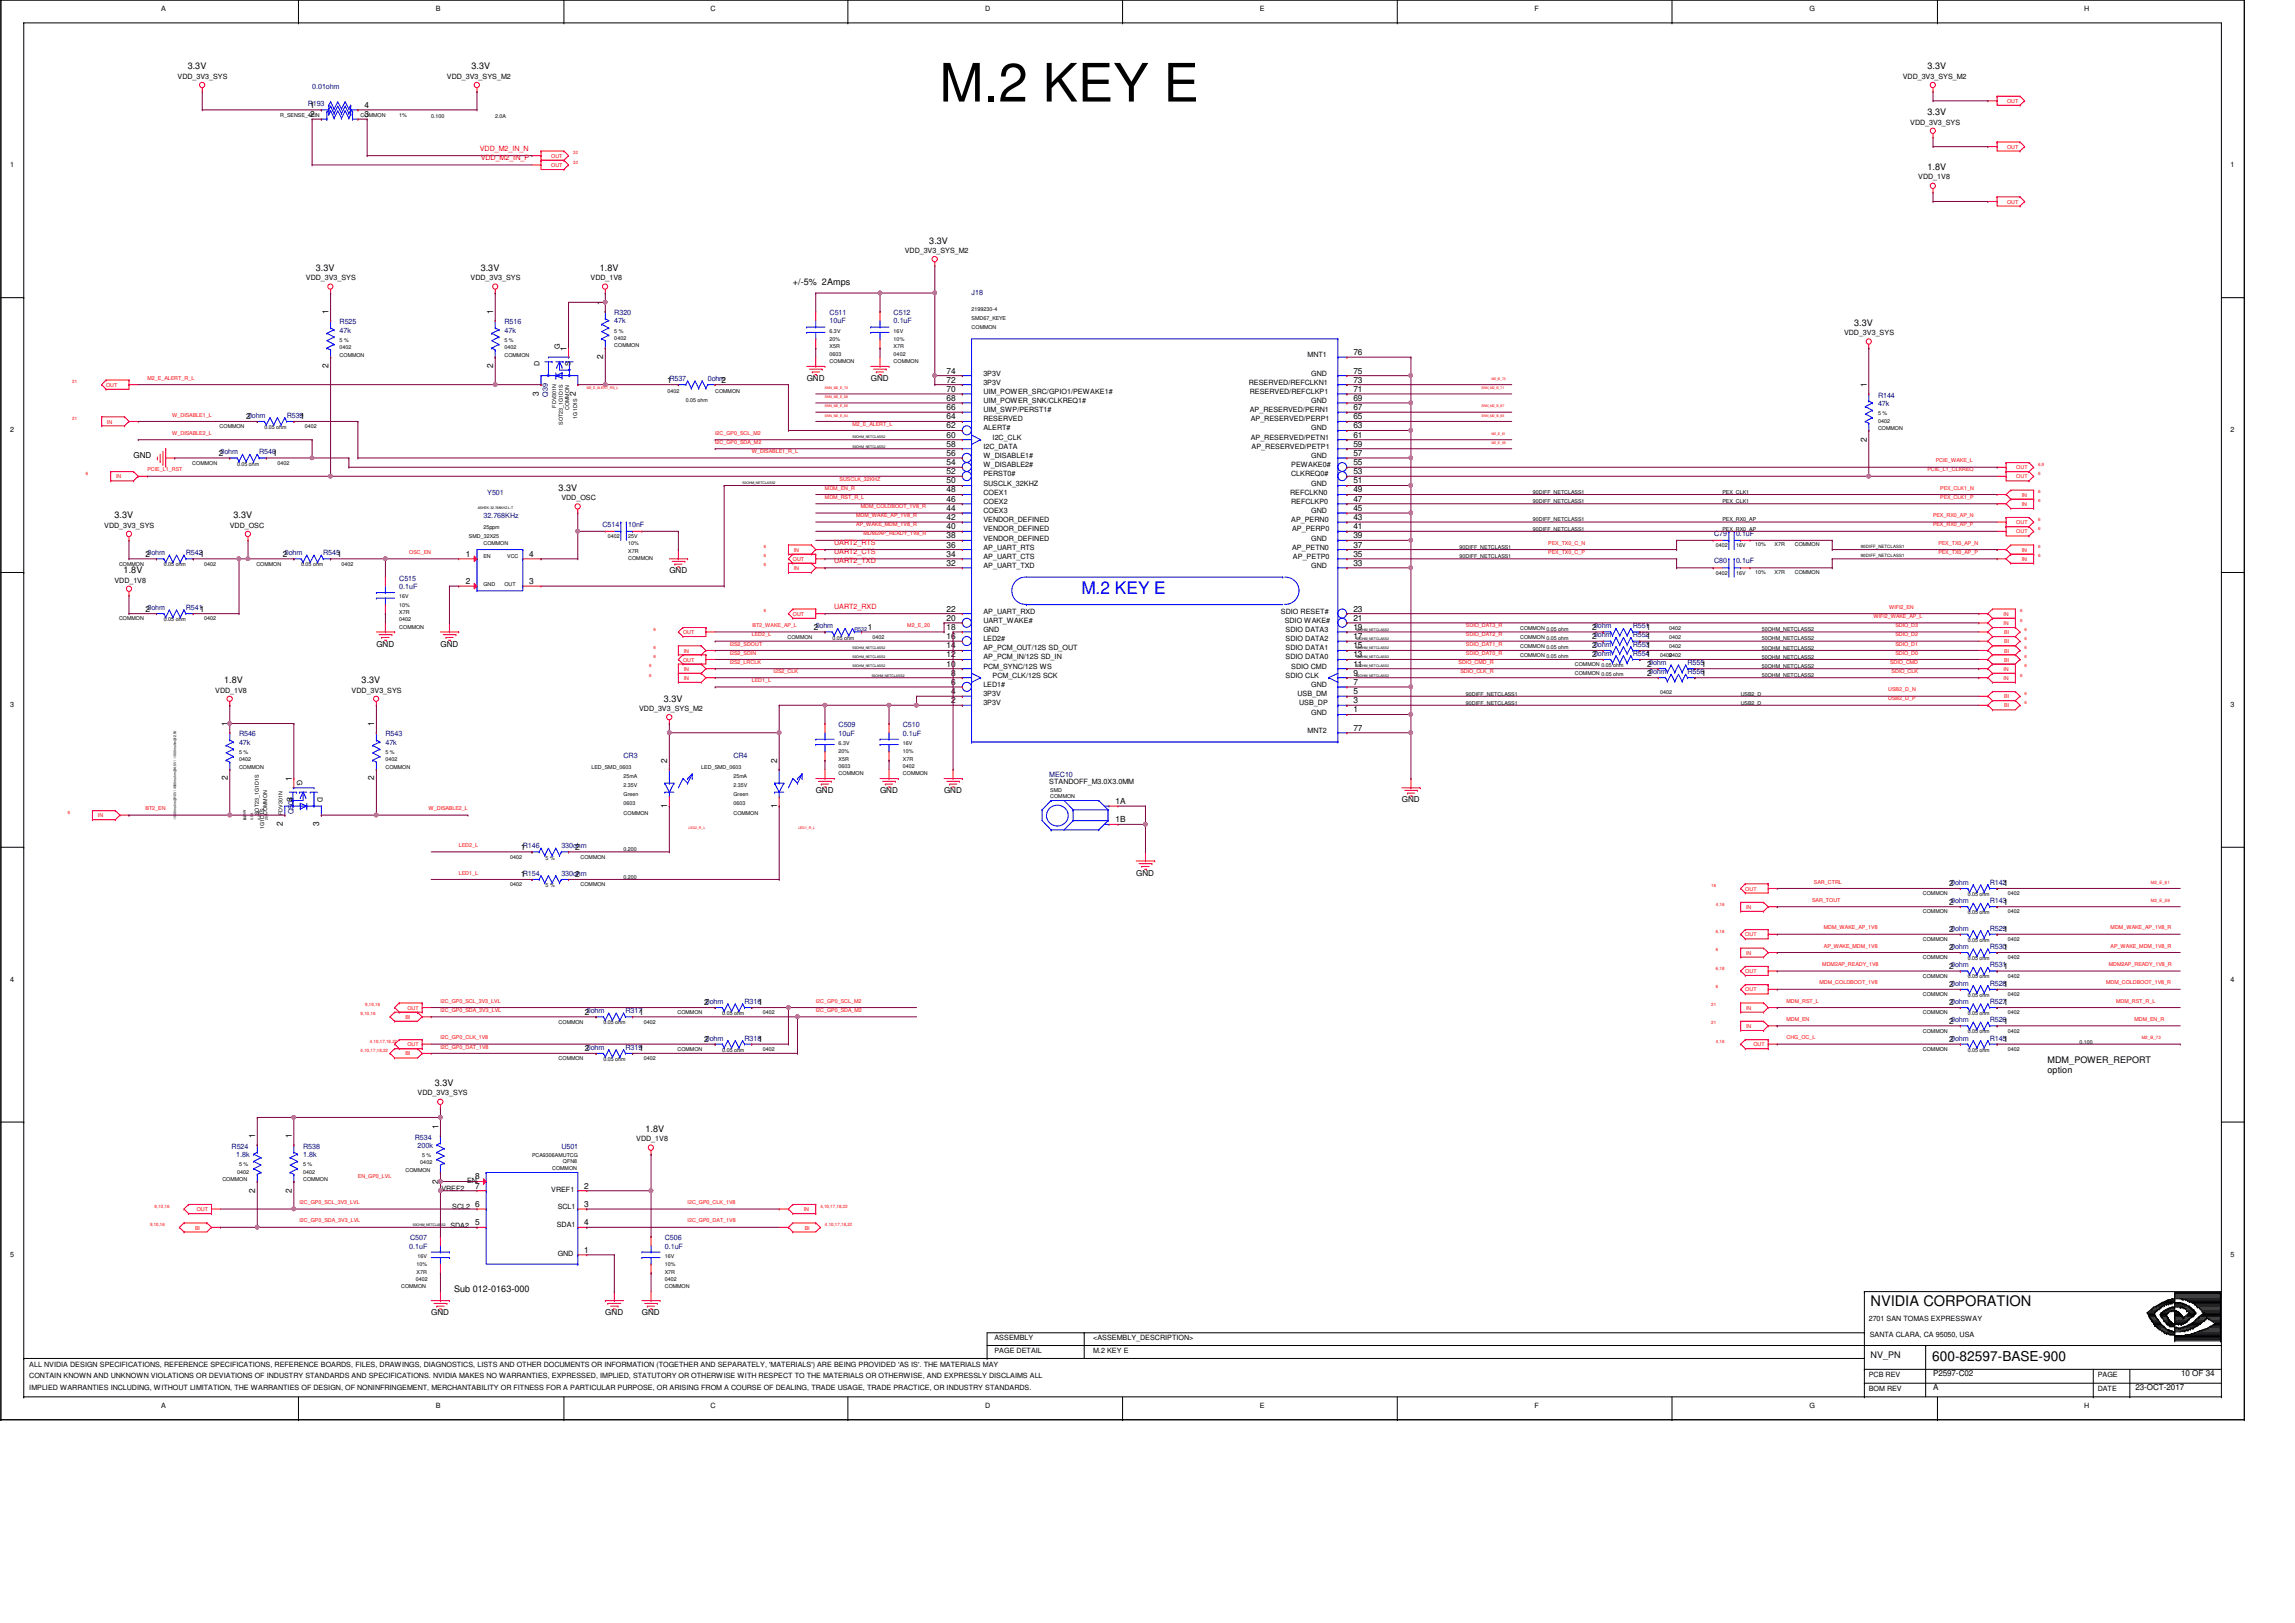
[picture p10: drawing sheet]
<svg xmlns="http://www.w3.org/2000/svg" width="420mm" height="297mm" viewBox="0 0 420 297" stroke-linecap="round" stroke-linejoin="round" font-family="sans-serif">
<defs><g id="words">
<text font-size="9.7" x="172" y="18.6">M.2 KEY E</text>
<text font-size="3.2" fill="#00f" x="198" y="108.6">M.2 KEY E</text>
<text font-size="2.7" x="342.5" y="239">NVIDIA CORPORATION</text>
<text font-size="2.5" x="353.7" y="249">600-82597-BASE-900</text>
<g font-size="1.7">
<text x="34.4" y="12.7">3.3V</text>
<text x="86.3" y="12.7">3.3V</text>
<text x="352.9" y="12.7">3.3V</text>
<text x="352.9" y="21.1">3.3V</text>
<text x="352.9" y="31.2">1.8V</text>
<text x="170.1" y="44.6">3.3V</text>
<text x="57.8" y="49.6">3.3V</text>
<text x="88" y="49.6">3.3V</text>
<text x="109.8" y="49.6">1.8V</text>
<text x="145.1" y="52.1">+/-5% 2Amps</text>
<text x="339.5" y="59.6">3.3V</text>
<text x="102.3" y="89.8">3.3V</text>
<text x="20.9" y="94.9">3.3V</text>
<text x="42.7" y="94.9">3.3V</text>
<text x="22.6" y="104.9">1.8V</text>
<text x="41.1" y="125.1">1.8V</text>
<text x="66.2" y="125.1">3.3V</text>
<text x="121.5" y="128.4">3.3V</text>
<text x="374.9" y="194.6">MDM_POWER_REPORT</text>
<text x="374.9" y="196.3">option</text>
<text x="79.6" y="198.8">3.3V</text>
<text x="118.2" y="207.2">1.8V</text>
<text x="83.1" y="236.5">Sub 012-0163-000</text>
<text x="342.5" y="248.6">NV_PN</text>
</g>
<g font-size="1.5">
<text x="56.8" y="19.7">1</text>
<text x="56.8" y="21.4">2</text>
<text x="66.7" y="21.4">3</text>
<text x="66.7" y="19.7">4</text>
<text x="60.1" y="57.5" transform="rotate(-90 60.1 57.5)">1</text>
<text x="90.3" y="57.5" transform="rotate(-90 90.3 57.5)">1</text>
<text x="110.4" y="55.8" transform="rotate(-90 110.4 55.8)">1</text>
<text x="103.7" y="64.2" transform="rotate(-90 103.7 64.2)">1</text>
<text x="110.4" y="65.7" transform="rotate(-90 110.4 65.7)">2</text>
<text x="247.8" y="65">76</text>
<text x="60.1" y="67.4" transform="rotate(-90 60.1 67.4)">2</text>
<text x="90.3" y="67.4" transform="rotate(-90 90.3 67.4)">2</text>
<text x="122.2" y="70">1</text>
<text x="132.1" y="70">2</text>
<text x="147.7" y="69.8">GND</text>
<text x="159.4" y="69.8">GND</text>
<text x="173.3" y="71.7">70</text>
<text x="173.3" y="70">72</text>
<text x="173.3" y="68.4">74</text>
<text x="247.8" y="71.7">71</text>
<text x="247.8" y="70">73</text>
<text x="247.8" y="68.4">75</text>
<text x="341.7" y="70.9" transform="rotate(-90 341.7 70.9)">1</text>
<text x="45.1" y="76.8">2</text>
<text x="55" y="76.8">1</text>
<text x="98.7" y="72.4" transform="rotate(-90 98.7 72.4)">3</text>
<text x="105.4" y="72.4" transform="rotate(-90 105.4 72.4)">2</text>
<text x="173.3" y="76.8">64</text>
<text x="173.3" y="75.1">66</text>
<text x="173.3" y="73.4">68</text>
<text x="247.8" y="76.8">65</text>
<text x="247.8" y="75.1">67</text>
<text x="247.8" y="73.4">69</text>
<text x="24.5" y="83.8">GND</text>
<text x="40" y="83.4">2</text>
<text x="49.9" y="83.4">1</text>
<text x="173.3" y="83.4">56</text>
<text x="173.3" y="81.7">58</text>
<text x="173.3" y="80.1">60</text>
<text x="173.3" y="78.4">62</text>
<text x="247.8" y="83.4">57</text>
<text x="247.8" y="81.7">59</text>
<text x="247.8" y="80.1">61</text>
<text x="247.8" y="78.4">63</text>
<text x="341.7" y="80.8" transform="rotate(-90 341.7 80.8)">2</text>
<text x="173.3" y="88.5">50</text>
<text x="173.3" y="86.8">52</text>
<text x="173.3" y="85.1">54</text>
<text x="247.8" y="88.5">51</text>
<text x="247.8" y="86.8">53</text>
<text x="247.8" y="85.1">55</text>
<text x="173.3" y="95.2">42</text>
<text x="173.3" y="93.5">44</text>
<text x="173.3" y="91.8">46</text>
<text x="173.3" y="90.1">48</text>
<text x="247.8" y="95.2">43</text>
<text x="247.8" y="93.5">45</text>
<text x="247.8" y="91.8">47</text>
<text x="247.8" y="90.1">49</text>
<text x="26.6" y="101.9">2</text>
<text x="36.6" y="101.9">1</text>
<text x="51.8" y="101.9">2</text>
<text x="61.7" y="101.9">1</text>
<text x="85.3" y="101.9">1</text>
<text x="96.9" y="101.9">4</text>
<text x="173.3" y="101.9">34</text>
<text x="173.3" y="100.2">36</text>
<text x="173.3" y="98.5">38</text>
<text x="173.3" y="96.9">40</text>
<text x="247.8" y="101.9">35</text>
<text x="247.8" y="100.2">37</text>
<text x="247.8" y="98.5">39</text>
<text x="247.8" y="96.9">41</text>
<text x="85.3" y="106.9">2</text>
<text x="96.9" y="106.9">3</text>
<text x="122.5" y="104.9">GND</text>
<text x="173.3" y="103.5">32</text>
<text x="247.8" y="103.5">33</text>
<text x="26.6" y="111.9">2</text>
<text x="36.6" y="111.9">1</text>
<text x="173.3" y="113.6">20</text>
<text x="173.3" y="111.9">22</text>
<text x="247.8" y="113.6">21</text>
<text x="247.8" y="111.9">23</text>
<text x="68.9" y="118.4">GND</text>
<text x="80.6" y="118.4">GND</text>
<text x="149" y="115.3">2</text>
<text x="158.9" y="115.3">1</text>
<text x="173.3" y="118.7">14</text>
<text x="173.3" y="117">16</text>
<text x="173.3" y="115.3">18</text>
<text x="247.8" y="118.7">15</text>
<text x="247.8" y="117">17</text>
<text x="247.8" y="115.3">19</text>
<text x="291.5" y="118.7">2</text>
<text x="291.5" y="117">2</text>
<text x="291.5" y="115.3">2</text>
<text x="301.4" y="118.7">1</text>
<text x="301.4" y="117">1</text>
<text x="301.4" y="115.3">1</text>
<text x="173.3" y="122">10</text>
<text x="173.3" y="120.3">12</text>
<text x="174.1" y="125.3">6</text>
<text x="174.1" y="123.7">8</text>
<text x="247.8" y="125.3">7</text>
<text x="247.8" y="123.7">9</text>
<text x="247.8" y="122">11</text>
<text x="247.8" y="120.3">13</text>
<text x="291.5" y="120.3">2</text>
<text x="301.4" y="120.3">1</text>
<text x="301.6" y="123.7">2</text>
<text x="301.6" y="122">2</text>
<text x="311.5" y="123.7">1</text>
<text x="311.5" y="122">1</text>
<text x="174.1" y="128.7">2</text>
<text x="174.1" y="127">4</text>
<text x="247.8" y="130.4">1</text>
<text x="247.8" y="128.7">3</text>
<text x="247.8" y="127">5</text>
<text x="41.7" y="132.9" transform="rotate(-90 41.7 132.9)">1</text>
<text x="68.5" y="132.9" transform="rotate(-90 68.5 132.9)">1</text>
<text x="247.8" y="133.7">77</text>
<text x="41.7" y="142.8" transform="rotate(-90 41.7 142.8)">2</text>
<text x="53.4" y="143" transform="rotate(-90 53.4 143)">1</text>
<text x="68.5" y="142.8" transform="rotate(-90 68.5 142.8)">2</text>
<text x="122.2" y="139.6" transform="rotate(-90 122.2 139.6)">2</text>
<text x="142.3" y="139.6" transform="rotate(-90 142.3 139.6)">2</text>
<text x="122.2" y="147.9" transform="rotate(-90 122.2 147.9)">1</text>
<text x="142.3" y="147.9" transform="rotate(-90 142.3 147.9)">1</text>
<text x="149.3" y="145.2">GND</text>
<text x="161.1" y="145.2">GND</text>
<text x="172.8" y="145.2">GND</text>
<text x="204.2" y="147.2">1A</text>
<text x="256.7" y="146.9">GND</text>
<text x="51.8" y="151.2" transform="rotate(-90 51.8 151.2)">2</text>
<text x="58.5" y="151.2" transform="rotate(-90 58.5 151.2)">3</text>
<text x="95.4" y="155.5">1</text>
<text x="105.3" y="155.5">2</text>
<text x="204.2" y="150.5">1B</text>
<text x="95.4" y="160.6">1</text>
<text x="105.3" y="160.6">2</text>
<text x="208" y="160.3">GND</text>
<text x="356.9" y="165.6">2</text>
<text x="356.9" y="162.2">2</text>
<text x="366.8" y="165.6">1</text>
<text x="366.8" y="162.2">1</text>
<text x="356.9" y="173.9">2</text>
<text x="356.9" y="170.6">2</text>
<text x="366.8" y="173.9">1</text>
<text x="366.8" y="170.6">1</text>
<text x="356.9" y="177.3">2</text>
<text x="366.8" y="177.3">1</text>
<text x="107.1" y="185.7">2</text>
<text x="117" y="185.7">1</text>
<text x="128.9" y="184">2</text>
<text x="138.8" y="184">1</text>
<text x="356.9" y="184">2</text>
<text x="356.9" y="180.7">2</text>
<text x="366.8" y="184">1</text>
<text x="366.8" y="180.7">1</text>
<text x="128.9" y="190.7">2</text>
<text x="138.8" y="190.7">1</text>
<text x="356.9" y="190.7">2</text>
<text x="356.9" y="187.4">2</text>
<text x="366.8" y="190.7">1</text>
<text x="366.8" y="187.4">1</text>
<text x="107.1" y="192.4">2</text>
<text x="117" y="192.4">1</text>
<text x="46.7" y="208.4" transform="rotate(-90 46.7 208.4)">1</text>
<text x="53.4" y="208.4" transform="rotate(-90 53.4 208.4)">1</text>
<text x="80.3" y="206.7" transform="rotate(-90 80.3 206.7)">1</text>
<text x="87" y="215.9">8</text>
<text x="46.7" y="218.3" transform="rotate(-90 46.7 218.3)">2</text>
<text x="53.4" y="218.3" transform="rotate(-90 53.4 218.3)">2</text>
<text x="80.3" y="216.6" transform="rotate(-90 80.3 216.6)">2</text>
<text x="87" y="220.9">6</text>
<text x="87" y="217.6">7</text>
<text x="107" y="217.6">2</text>
<text x="107" y="220.9">3</text>
<text x="87" y="224.2">5</text>
<text x="107" y="224.2">4</text>
<text x="107" y="229.3">1</text>
<text x="78.9" y="240.7">GND</text>
<text x="110.8" y="240.7">GND</text>
<text x="117.5" y="240.7">GND</text>
<text x="353.9" y="251.8">P2597-C02</text>
<text x="399.3" y="251.8">10 OF 34</text>
<text x="353.9" y="254.3">A</text>
<text x="390.9" y="254.3">23-OCT-2017</text>
</g>
<g font-size="1.3">
<text x="29.5" y="2">A</text>
<text x="79.8" y="2">B</text>
<text x="130.1" y="2">C</text>
<text x="180.4" y="2">D</text>
<text x="230.7" y="2">E</text>
<text x="281" y="2">F</text>
<text x="331.2" y="2">G</text>
<text x="381.5" y="2">H</text>
<text x="32.5" y="14.4">VDD_3V3_SYS</text>
<text x="81.8" y="14.4">VDD_3V3_SYS_M2</text>
<text x="348.3" y="14.4">VDD_3V3_SYS_M2</text>
<text x="349.7" y="22.8">VDD_3V3_SYS</text>
<text x="1.9" y="30.5">1</text>
<text x="351.2" y="32.9">VDD_1V8</text>
<text x="408.4" y="30.5">1</text>
<text x="165.6" y="46.3">VDD_3V3_SYS_M2</text>
<text x="56" y="51.3">VDD_3V3_SYS</text>
<text x="86.1" y="51.3">VDD_3V3_SYS</text>
<text x="108.1" y="51.3">VDD_1V8</text>
<text x="102.5" y="63.9" transform="rotate(-90 102.5 63.9)">G</text>
<text x="239.4" y="65.4">MNT1</text>
<text x="337.6" y="61.4">VDD_3V3_SYS</text>
<text x="98.8" y="67.1" transform="rotate(-90 98.8 67.1)">D</text>
<text x="104.5" y="67.1" transform="rotate(-90 104.5 67.1)">S</text>
<text x="180" y="70.4">3P3V</text>
<text x="180" y="68.7">3P3V</text>
<text x="228.6" y="70.4">RESERVED/REFCLKN1</text>
<text x="240.1" y="68.7">GND</text>
<text x="180" y="77.1">RESERVED</text>
<text x="180" y="75.4">UIM_SWP/PERST1#</text>
<text x="180" y="73.8">UIM_POWER_SNK/CLKREQ1#</text>
<text x="180" y="72.1">UIM_POWER_SRC/GPIO1/PEWAKE1#</text>
<text x="228.8" y="75.4">AP_RESERVED/PERN1</text>
<text x="228.8" y="72.1">RESERVED/REFCLKP1</text>
<text x="229" y="77.1">AP_RESERVED/PERP1</text>
<text x="240.1" y="73.8">GND</text>
<text x="1.9" y="79.1">2</text>
<text x="180" y="83.8">W_DISABLE1#</text>
<text x="180" y="82.2">I2C_DATA</text>
<text x="180" y="78.8">ALERT#</text>
<text x="181.7" y="80.5">I2C_CLK</text>
<text x="229" y="80.5">AP_RESERVED/PETN1</text>
<text x="229.1" y="82.2">AP_RESERVED/PETP1</text>
<text x="240.1" y="83.8">GND</text>
<text x="240.1" y="78.8">GND</text>
<text x="408.4" y="79.1">2</text>
<text x="180" y="88.9">SUSCLK_32KHZ</text>
<text x="180" y="87.2">PERST0#</text>
<text x="180" y="85.5">W_DISABLE2#</text>
<text x="236.4" y="87.2">CLKREQ0#</text>
<text x="236.4" y="85.5">PEWAKE0#</text>
<text x="240.1" y="88.9">GND</text>
<text x="102.8" y="91.5">VDD_OSC</text>
<text x="180" y="95.5">VENDOR_DEFINED</text>
<text x="180" y="93.9">COEX3</text>
<text x="180" y="92.2">COEX2</text>
<text x="180" y="90.6">COEX1</text>
<text x="236.2" y="90.6">REFCLKN0</text>
<text x="236.4" y="95.5">AP_PERN0</text>
<text x="236.4" y="92.2">REFCLKP0</text>
<text x="240.1" y="93.9">GND</text>
<text x="19.1" y="96.6">VDD_3V3_SYS</text>
<text x="42.1" y="96.6">VDD_OSC</text>
<text x="180" y="100.6">AP_UART_RTS</text>
<text x="180" y="98.9">VENDOR_DEFINED</text>
<text x="180" y="97.2">VENDOR_DEFINED</text>
<text x="236.5" y="100.6">AP_PETN0</text>
<text x="236.5" y="97.2">AP_PERP0</text>
<text x="240.1" y="98.9">GND</text>
<text x="20.9" y="106.6">VDD_1V8</text>
<text x="180" y="103.9">AP_UART_TXD</text>
<text x="180" y="102.3">AP_UART_CTS</text>
<text x="236.7" y="102.3">AP_PETP0</text>
<text x="240.1" y="103.9">GND</text>
<text x="180" y="112.3">AP_UART_RXD</text>
<text x="234.5" y="112.3">SDIO RESET#</text>
<text x="180" y="119">AP_PCM_OUT/12S SD_OUT</text>
<text x="180" y="117.3">LED2#</text>
<text x="180" y="115.7">GND</text>
<text x="180" y="114">UART_WAKE#</text>
<text x="235.2" y="114">SDIO WAKE#</text>
<text x="235.4" y="119">SDIO DATA1</text>
<text x="235.4" y="117.3">SDIO DATA2</text>
<text x="235.4" y="115.7">SDIO DATA3</text>
<text x="180" y="125.7">LED1#</text>
<text x="180" y="122.4">PCM_SYNC/12S WS</text>
<text x="180" y="120.7">AP_PCM_IN/12S SD_IN</text>
<text x="181.7" y="124.1">PCM_CLK/12S SCK</text>
<text x="235.4" y="124.1">SDIO CLK</text>
<text x="235.4" y="120.7">SDIO DATA0</text>
<text x="236.4" y="122.4">SDIO CMD</text>
<text x="240.1" y="125.7">GND</text>
<text x="1.9" y="129.4">3</text>
<text x="39.4" y="126.7">VDD_1V8</text>
<text x="64.4" y="126.7">VDD_3V3_SYS</text>
<text x="117" y="130.1">VDD_3V3_SYS_M2</text>
<text x="180" y="129.1">3P3V</text>
<text x="180" y="127.4">3P3V</text>
<text x="237.5" y="127.4">USB_DM</text>
<text x="237.9" y="129.1">USB_DP</text>
<text x="240.1" y="130.8">GND</text>
<text x="408.4" y="129.4">3</text>
<text x="239.4" y="134.1">MNT2</text>
<text x="54.4" y="142.7" transform="rotate(90 54.4 142.7)">G</text>
<text x="192.1" y="143.5">STANDOFF_M3.0X3.0MM</text>
<text x="52.6" y="145.8" transform="rotate(90 52.6 145.8)">S</text>
<text x="58.1" y="145.8" transform="rotate(90 58.1 145.8)">D</text>
<text x="1.9" y="179.7">4</text>
<text x="408.4" y="179.7">4</text>
<text x="76.4" y="200.5">VDD_3V3_SYS</text>
<text x="116.5" y="208.9">VDD_1V8</text>
<text x="80.8" y="217.9">VREF2</text>
<text x="82.8" y="221.3">SCL2</text>
<text x="85.5" y="216.5">EN</text>
<text x="100.9" y="218.1">VREF1</text>
<text x="102.1" y="221.3">SCL1</text>
<text x="82.5" y="224.7">SDA2</text>
<text x="101.9" y="224.5">SDA1</text>
<text x="1.9" y="230">5</text>
<text x="102.1" y="229.8">GND</text>
<text x="408.4" y="230">5</text>
<text x="182.1" y="245.3">ASSEMBLY</text>
<text x="200.1" y="245.3">&lt;ASSEMBLY_DESCRIPTION&gt;</text>
<text x="342.1" y="241.8">2701 SAN TOMAS EXPRESSWAY</text>
<text x="342.3" y="244.8">SANTA CLARA, CA 95050, USA</text>
<text x="5.4" y="250.1">ALL NVIDIA DESIGN SPECIFICATIONS, REFERENCE SPECIFICATIONS, REFERENCE BOARDS, FILES, DRAWINGS, DIAGNOSTICS, LISTS AND OTHER DOCUMENTS OR INFORMATION (TOGETHER AND SEPARATELY, 'MATERIALS') ARE BEING PROVIDED 'AS IS'. THE MATERIALS MAY</text>
<text x="182.1" y="247.6">PAGE DETAIL</text>
<text x="200.1" y="247.6">M.2 KEY E</text>
<text x="342.1" y="252">PCB REV</text>
<text x="384" y="252">PAGE</text>
<text x="5.4" y="252.1">CONTAIN KNOWN AND UNKNOWN VIOLATIONS OR DEVIATIONS OF INDUSTRY STANDARDS AND SPECIFICATIONS. NVIDIA MAKES NO WARRANTIES, EXPRESSED, IMPLIED, STATUTORY OR OTHERWISE WITH RESPECT TO THE MATERIALS OR OTHERWISE, AND EXPRESSLY DISCLAIMS ALL</text>
<text x="5.4" y="254.3">IMPLIED WARRANTIES INCLUDING, WITHOUT LIMITATION, THE WARRANTIES OF DESIGN, OF NONINFRINGEMENT, MERCHANTABILITY OR FITNESS FOR A PARTICULAR PURPOSE, OR ARISING FROM A COURSE OF DEALING, TRADE USAGE, TRADE PRACTICE, OR INDUSTRY STANDARDS.</text>
<text x="29.5" y="257.7">A</text>
<text x="79.8" y="257.7">B</text>
<text x="130.1" y="257.7">C</text>
<text x="180.4" y="257.7">D</text>
<text x="230.7" y="257.7">E</text>
<text x="281" y="257.7">F</text>
<text x="331.2" y="257.7">G</text>
<text x="342.1" y="254.5">BOM REV</text>
<text x="381.5" y="257.7">H</text>
<text x="384" y="254.5">DATE</text>
</g>
<g font-size="1.3" fill="#000080">
<text x="57.1" y="16.3">0.01ohm</text>
<text x="56.3" y="19.5">R193</text>
<text x="177.9" y="54">J18</text>
<text x="62.2" y="59.4">R525</text>
<text x="92.4" y="59.4">R516</text>
<text x="112.5" y="57.7">R320</text>
<text x="112.5" y="59.2">47k</text>
<text x="151.9" y="57.7">C511</text>
<text x="151.9" y="59.2">10uF</text>
<text x="163.6" y="57.7">C512</text>
<text x="163.6" y="59.2">0.1uF</text>
<text x="62.2" y="60.9">47k</text>
<text x="92.4" y="60.9">47k</text>
<text x="122.5" y="69.8">R537</text>
<text x="129.6" y="69.8">0ohm</text>
<text x="45.4" y="76.5">0ohm</text>
<text x="52.5" y="76.5">R539</text>
<text x="100.3" y="72.6" transform="rotate(-90 100.3 72.6)">Q39</text>
<text x="343.8" y="72.8">R144</text>
<text x="343.8" y="74.3">47k</text>
<text x="40.4" y="83.1">0ohm</text>
<text x="47.4" y="83.1">R540</text>
<text x="88.5" y="94.7">32.768KHz</text>
<text x="89.2" y="90.6">Y501</text>
<text x="27" y="101.6">0ohm</text>
<text x="34" y="101.6">R542</text>
<text x="52.1" y="101.6">0ohm</text>
<text x="59.2" y="101.6">R545</text>
<text x="110.3" y="96.4">C514</text>
<text x="115" y="96.4">10nF</text>
<text x="313.8" y="98.1">C79</text>
<text x="317.8" y="98.1">0.1uF</text>
<text x="73.1" y="106.3">C515</text>
<text x="73.1" y="107.8">0.1uF</text>
<text x="313.8" y="103.1">C80</text>
<text x="317.8" y="103.1">0.1uF</text>
<text x="27" y="111.7">0ohm</text>
<text x="34" y="111.7">R541</text>
<text x="149.3" y="115">0ohm</text>
<text x="291.8" y="118.4">0ohm</text>
<text x="291.8" y="116.7">0ohm</text>
<text x="291.8" y="115">0ohm</text>
<text x="298.9" y="118.4">R553</text>
<text x="298.9" y="116.7">R552</text>
<text x="298.9" y="115">R551</text>
<text x="291.8" y="120.1">0ohm</text>
<text x="298.9" y="120.1">R554</text>
<text x="301.9" y="123.4">0ohm</text>
<text x="301.9" y="121.7">0ohm</text>
<text x="308.9" y="123.4">R556</text>
<text x="308.9" y="121.7">R555</text>
<text x="43.8" y="134.8">R546</text>
<text x="43.8" y="136.3">47k</text>
<text x="70.6" y="134.8">R543</text>
<text x="70.6" y="136.3">47k</text>
<text x="153.5" y="133.1">C509</text>
<text x="153.5" y="134.6">10uF</text>
<text x="165.3" y="133.1">C510</text>
<text x="165.3" y="134.6">0.1uF</text>
<text x="114.2" y="138.6">CR3</text>
<text x="134.3" y="138.6">CR4</text>
<text x="192.1" y="142.2">MEC10</text>
<text x="53.7" y="149" transform="rotate(-90 53.7 149)">Q504</text>
<text x="95.7" y="155.2">R146</text>
<text x="102.8" y="155.2">330ohm</text>
<text x="95.7" y="160.3">R154</text>
<text x="102.8" y="160.3">330ohm</text>
<text x="357.2" y="162">0ohm</text>
<text x="364.3" y="162">R142</text>
<text x="357.2" y="165.3">0ohm</text>
<text x="364.3" y="165.3">R143</text>
<text x="357.2" y="173.7">0ohm</text>
<text x="357.2" y="170.3">0ohm</text>
<text x="364.3" y="173.7">R530</text>
<text x="364.3" y="170.3">R529</text>
<text x="357.2" y="177">0ohm</text>
<text x="364.3" y="177">R531</text>
<text x="107.4" y="185.4">0ohm</text>
<text x="114.5" y="185.4">R317</text>
<text x="129.2" y="183.7">0ohm</text>
<text x="136.3" y="183.7">R316</text>
<text x="357.2" y="183.7">0ohm</text>
<text x="357.2" y="180.4">0ohm</text>
<text x="364.3" y="183.7">R527</text>
<text x="364.3" y="180.4">R528</text>
<text x="129.2" y="190.5">0ohm</text>
<text x="136.3" y="190.5">R318</text>
<text x="357.2" y="187.1">0ohm</text>
<text x="357.2" y="190.5">0ohm</text>
<text x="364.3" y="190.5">R145</text>
<text x="364.3" y="187.1">R526</text>
<text x="107.4" y="192.1">0ohm</text>
<text x="114.5" y="192.1">R319</text>
<text x="75.9" y="208.6">R534</text>
<text x="42.4" y="210.2">R524</text>
<text x="43.3" y="211.8">1.8k</text>
<text x="55.5" y="210.2">R538</text>
<text x="55.5" y="211.8">1.8k</text>
<text x="76.4" y="210.1">200k</text>
<text x="102.8" y="210.2">U501</text>
<text x="75.1" y="227">C507</text>
<text x="121.7" y="227">C506</text>
<text x="74.9" y="228.5">0.1uF</text>
<text x="121.7" y="228.5">0.1uF</text>
</g>
<g font-size="1.3" fill="#f00">
<text x="87.8" y="27.6">VDD_M2_IN_N</text>
<text x="88" y="29.3">VDD_M2_IN_P</text>
<text x="152.7" y="101.4">UART2_CTS</text>
<text x="152.7" y="99.7">UART2_RTS</text>
<text x="152.7" y="103">UART2_TXD</text>
<text x="152.7" y="111.4">UART2_RXD</text>
</g>
<g font-size="1">
<text x="51.3" y="21.3">R_SENSE_4PIN</text>
<text x="66" y="21.3">COMMON</text>
<text x="73.1" y="21.3">1%</text>
<text x="78.9" y="21.7">0.100</text>
<text x="90.7" y="21.7">2.0A</text>
<text x="177.9" y="58.5">SMD67_KEYE</text>
<text x="177.9" y="56.9">2199230-4</text>
<text x="62.2" y="63.9">0402</text>
<text x="62.2" y="62.6">5 %</text>
<text x="62.2" y="65.3">COMMON</text>
<text x="92.4" y="65.3">COMMON</text>
<text x="92.4" y="63.9">0402</text>
<text x="92.4" y="62.6">5 %</text>
<text x="112.5" y="62.2">0402</text>
<text x="112.5" y="63.6">COMMON</text>
<text x="112.5" y="60.9">5 %</text>
<text x="151.9" y="63.8">X5R</text>
<text x="151.9" y="60.9">6.3V</text>
<text x="151.9" y="65.1">0603</text>
<text x="151.9" y="62.4">20%</text>
<text x="163.6" y="62.4">10%</text>
<text x="163.6" y="65.1">0402</text>
<text x="163.6" y="63.8">X7R</text>
<text x="163.6" y="60.9">16V</text>
<text x="177.9" y="60.2">COMMON</text>
<text x="122.2" y="72">0402</text>
<text x="130.9" y="72">COMMON</text>
<text x="151.9" y="66.4">COMMON</text>
<text x="163.6" y="66.4">COMMON</text>
<text x="101.8" y="74.6" transform="rotate(-90 101.8 74.6)">FDV301N</text>
<text x="103" y="77.8" transform="rotate(-90 103 77.8)">SOT23_1G1D1S</text>
<text x="104.2" y="75.1" transform="rotate(-90 104.2 75.1)">COMMON</text>
<text x="105.7" y="76.6" transform="rotate(-90 105.7 76.6)">1G1D1S</text>
<text x="125.5" y="73.7">0.05 ohm</text>
<text x="343.8" y="76">5 %</text>
<text x="343.8" y="77.3">0402</text>
<text x="40.2" y="78.4">COMMON</text>
<text x="48.4" y="78.5">0.05 ohm</text>
<text x="55.8" y="78.4">0402</text>
<text x="343.8" y="78.7">COMMON</text>
<text x="35.2" y="85">COMMON</text>
<text x="43.4" y="85.2">0.05 ohm</text>
<text x="50.8" y="85">0402</text>
<text x="280.6" y="90.4">90DIFF_NETCLASS1</text>
<text x="280.6" y="92.1">90DIFF_NETCLASS1</text>
<text x="280.6" y="95.4">90DIFF_NETCLASS1</text>
<text x="315.3" y="90.4">PEX_CLK1</text>
<text x="315.3" y="92.1">PEX_CLK1</text>
<text x="315.3" y="95.4">PEX_RX0_AP</text>
<text x="85.8" y="98.5">SMD_32X25</text>
<text x="88.5" y="96.8">25ppm</text>
<text x="88.5" y="99.8">COMMON</text>
<text x="111.3" y="98.5">0402</text>
<text x="115" y="98.5">25V</text>
<text x="115" y="101.1">X7R</text>
<text x="115" y="99.8">10%</text>
<text x="267.2" y="100.5">90DIFF_NETCLASS1</text>
<text x="280.6" y="97.1">90DIFF_NETCLASS1</text>
<text x="314.1" y="100.1">0402</text>
<text x="315.3" y="97.1">PEX_RX0_AP</text>
<text x="317.8" y="100.1">16V</text>
<text x="321.3" y="99.9">10%</text>
<text x="324.9" y="99.9">X7R</text>
<text x="328.6" y="99.9">COMMON</text>
<text x="21.8" y="103.5">COMMON</text>
<text x="30" y="103.6">0.05 ohm</text>
<text x="37.4" y="103.5">0402</text>
<text x="46.9" y="103.5">COMMON</text>
<text x="55.1" y="103.6">0.05 ohm</text>
<text x="62.5" y="103.5">0402</text>
<text x="88.5" y="102.2">EN</text>
<text x="88.5" y="107.2">GND</text>
<text x="92.4" y="107.2">OUT</text>
<text x="92.9" y="102.2">VCC</text>
<text x="115" y="102.5">COMMON</text>
<text x="267.2" y="102.2">90DIFF_NETCLASS1</text>
<text x="314.1" y="105.2">0402</text>
<text x="317.8" y="105.2">16V</text>
<text x="321.3" y="105">10%</text>
<text x="324.9" y="105">X7R</text>
<text x="328.6" y="105">COMMON</text>
<text x="21.8" y="113.5">COMMON</text>
<text x="30" y="113.7">0.05 ohm</text>
<text x="37.4" y="113.5">0402</text>
<text x="73.1" y="113.7">0402</text>
<text x="73.1" y="112.4">X7R</text>
<text x="73.1" y="111">10%</text>
<text x="73.1" y="109.5">16V</text>
<text x="73.1" y="115.1">COMMON</text>
<text x="144.2" y="116.9">COMMON</text>
<text x="152.4" y="117.1">0.05 ohm</text>
<text x="159.8" y="116.9">0402</text>
<text x="278.3" y="115.2">COMMON 0.05 ohm</text>
<text x="278.3" y="118.6">COMMON 0.05 ohm</text>
<text x="278.3" y="116.9">COMMON 0.05 ohm</text>
<text x="305.6" y="118.6">0402</text>
<text x="305.6" y="115.2">0402</text>
<text x="305.6" y="116.9">0402</text>
<text x="322.5" y="118.9">50OHM_NETCLASS2</text>
<text x="322.5" y="117.2">50OHM_NETCLASS2</text>
<text x="322.5" y="115.6">50OHM_NETCLASS2</text>
<text x="278.3" y="120.3">COMMON 0.05 ohm</text>
<text x="288.3" y="123.6">COMMON 0.05 ohm</text>
<text x="288.3" y="121.9">COMMON 0.05 ohm</text>
<text x="303.9" y="120.3">0402</text>
<text x="305.6" y="120.3">0402</text>
<text x="322.5" y="124">50OHM_NETCLASS2</text>
<text x="322.5" y="122.3">50OHM_NETCLASS2</text>
<text x="322.5" y="120.6">50OHM_NETCLASS2</text>
<text x="268.4" y="127.3">90DIFF_NETCLASS1</text>
<text x="268.4" y="128.9">90DIFF_NETCLASS1</text>
<text x="303.9" y="127">0402</text>
<text x="318.7" y="127.3">USB2_D</text>
<text x="318.7" y="128.9">USB2_D</text>
<text x="153.5" y="136.4">6.3V</text>
<text x="153.5" y="137.8">20%</text>
<text x="165.3" y="137.8">10%</text>
<text x="165.3" y="136.4">16V</text>
<text x="43.8" y="138">5 %</text>
<text x="43.8" y="139.4">0402</text>
<text x="43.8" y="140.7">COMMON</text>
<text x="70.6" y="140.7">COMMON</text>
<text x="70.6" y="139.4">0402</text>
<text x="70.6" y="138">5 %</text>
<text x="108.3" y="140.7">LED_SMD_0603</text>
<text x="114.2" y="142.4">25mA</text>
<text x="128.4" y="140.7">LED_SMD_0603</text>
<text x="134.3" y="142.4">25mA</text>
<text x="153.5" y="140.5">0603</text>
<text x="153.5" y="139.2">X5R</text>
<text x="153.5" y="141.9">COMMON</text>
<text x="165.3" y="141.9">COMMON</text>
<text x="165.3" y="140.5">0402</text>
<text x="165.3" y="139.2">X7R</text>
<text x="47.4" y="149.2" transform="rotate(-90 47.4 149.2)">SOT23_1G1D1S</text>
<text x="48.9" y="149.2" transform="rotate(-90 48.9 149.2)">COMMON</text>
<text x="51.7" y="149.2" transform="rotate(-90 51.7 149.2)">FDV301N</text>
<text x="114.2" y="147.4">0603</text>
<text x="114.2" y="149.1">COMMON</text>
<text x="114.2" y="145.7">Green</text>
<text x="114.2" y="144.1">2.35V</text>
<text x="134.3" y="145.7">Green</text>
<text x="134.3" y="144.1">2.35V</text>
<text x="134.3" y="147.4">0603</text>
<text x="134.3" y="149.1">COMMON</text>
<text x="192.3" y="144.9">SMD</text>
<text x="192.3" y="146">COMMON</text>
<text x="48.4" y="151.7" transform="rotate(-90 48.4 151.7)">1G1D1S</text>
<text x="114.2" y="155.8">0.200</text>
<text x="93.4" y="157.1">0402</text>
<text x="99.9" y="157.3">5 %</text>
<text x="106.3" y="157.1">COMMON</text>
<text x="114.2" y="160.8">0.200</text>
<text x="93.4" y="162.2">0402</text>
<text x="99.9" y="162.3">5 %</text>
<text x="106.3" y="162.2">COMMON</text>
<text x="352" y="163.8">COMMON</text>
<text x="352" y="167.2">COMMON</text>
<text x="360.2" y="164">0.05 ohm</text>
<text x="360.2" y="167.3">0.05 ohm</text>
<text x="367.6" y="163.8">0402</text>
<text x="367.6" y="167.2">0402</text>
<text x="352" y="172.2">COMMON</text>
<text x="360.2" y="172.4">0.05 ohm</text>
<text x="367.6" y="172.2">0402</text>
<text x="352" y="178.9">COMMON</text>
<text x="352" y="175.6">COMMON</text>
<text x="360.2" y="175.7">0.05 ohm</text>
<text x="360.2" y="179.1">0.05 ohm</text>
<text x="367.6" y="175.6">0402</text>
<text x="367.6" y="178.9">0402</text>
<text x="124" y="185.6">COMMON</text>
<text x="132.2" y="185.8">0.05 ohm</text>
<text x="139.6" y="185.6">0402</text>
<text x="352" y="185.6">COMMON</text>
<text x="352" y="182.3">COMMON</text>
<text x="360.2" y="185.8">0.05 ohm</text>
<text x="360.2" y="182.5">0.05 ohm</text>
<text x="367.6" y="185.6">0402</text>
<text x="367.6" y="182.3">0402</text>
<text x="102.3" y="187.3">COMMON</text>
<text x="110.5" y="187.5">0.05 ohm</text>
<text x="117.8" y="187.3">0402</text>
<text x="352" y="189">COMMON</text>
<text x="360.2" y="189.1">0.05 ohm</text>
<text x="367.6" y="189">0402</text>
<text x="380.7" y="191">0.100</text>
<text x="102.3" y="194">COMMON</text>
<text x="110.5" y="194.2">0.05 ohm</text>
<text x="117.8" y="194">0402</text>
<text x="124" y="192.3">COMMON</text>
<text x="132.2" y="192.5">0.05 ohm</text>
<text x="139.6" y="192.3">0402</text>
<text x="352" y="192.3">COMMON</text>
<text x="360.2" y="192.5">0.05 ohm</text>
<text x="367.6" y="192.3">0402</text>
<text x="43.4" y="214.8">0402</text>
<text x="43.8" y="213.4">5 %</text>
<text x="55.5" y="214.8">0402</text>
<text x="55.5" y="213.4">5 %</text>
<text x="74.2" y="214.5">COMMON</text>
<text x="77" y="213.1">0402</text>
<text x="77.3" y="211.8">5 %</text>
<text x="97.4" y="211.8">PCA9306AMUTCG</text>
<text x="101.1" y="214.1">COMMON</text>
<text x="103.1" y="212.9">QFN8</text>
<text x="40.7" y="216.2">COMMON</text>
<text x="55.5" y="216.2">COMMON</text>
<text x="76.3" y="233.1">X7R</text>
<text x="76.3" y="231.7">10%</text>
<text x="76.4" y="230.2">16V</text>
<text x="121.7" y="231.7">10%</text>
<text x="121.7" y="230.2">16V</text>
<text x="121.7" y="233.1">X7R</text>
<text x="73.4" y="235.8">COMMON</text>
<text x="76.1" y="234.4">0402</text>
<text x="121.7" y="235.8">COMMON</text>
<text x="121.7" y="234.4">0402</text>
</g>
<g font-size="1" fill="#f00">
<text x="367.4" y="18.8">OUT</text>
<text x="100.9" y="28.9">OUT</text>
<text x="367.4" y="27.2">OUT</text>
<text x="100.9" y="30.6">OUT</text>
<text x="367.4" y="37.3">OUT</text>
<text x="19.4" y="70.8">OUT</text>
<text x="27" y="69.5">M2_E_ALERT_R_L</text>
<text x="19.6" y="77.5">IN</text>
<text x="31.5" y="76.2">W_DISABLE1_L</text>
<text x="156.1" y="77.9">M2_E_ALERT_L</text>
<text x="31.5" y="79.6">W_DISABLE2_L</text>
<text x="130.9" y="79.6">I2C_GP0_SCL_M2</text>
<text x="130.9" y="81.2">I2C_GP0_SDA_M2</text>
<text x="137.6" y="82.9">W_DISABLE1_R_L</text>
<text x="21.3" y="87.5">IN</text>
<text x="27" y="86.3">PCIE_L1_RST</text>
<text x="151" y="89.6">MDM_EN_R</text>
<text x="153.7" y="88">SUSCLK_32KHZ</text>
<text x="352.9" y="86.3">PCIE_L1_CLKREQ</text>
<text x="354.4" y="84.6">PCIE_WAKE_L</text>
<text x="355.2" y="89.6">PEX_CLK1_N</text>
<text x="369.1" y="87.5">OUT</text>
<text x="369.1" y="85.9">OUT</text>
<text x="151" y="91.3">MDM_RST_R_L</text>
<text x="156.7" y="94.7">MDM_WAKE_AP_1V8_R</text>
<text x="157.6" y="93">MDM_COLDBOOT_1V8_R</text>
<text x="353.9" y="94.7">PEX_RX0_AP_N</text>
<text x="355.2" y="91.3">PEX_CLK1_P</text>
<text x="369.1" y="95.9">OUT</text>
<text x="370.2" y="92.6">IN</text>
<text x="370.2" y="90.9">IN</text>
<text x="74.9" y="101.4">OSC_EN</text>
<text x="145.3" y="101">IN</text>
<text x="156.7" y="96.4">AP_WAKE_MDM_1V8_R</text>
<text x="158.1" y="98">MDM2AP_READY_1V8_R</text>
<text x="283.5" y="99.7">PEX_TX0_C_N</text>
<text x="283.5" y="101.4">PEX_TX0_C_P</text>
<text x="353.9" y="96.4">PEX_RX0_AP_P</text>
<text x="354.9" y="99.7">PEX_TX0_AP_N</text>
<text x="354.9" y="101.4">PEX_TX0_AP_P</text>
<text x="369.1" y="97.6">OUT</text>
<text x="370.2" y="101">IN</text>
<text x="145.1" y="102.7">OUT</text>
<text x="145.3" y="104.3">IN</text>
<text x="370.2" y="102.7">IN</text>
<text x="145.1" y="112.7">OUT</text>
<text x="343" y="113.1">WIFI2_WAKE_AP_L</text>
<text x="345.9" y="111.4">WIFI2_EN</text>
<text x="366.8" y="112.7">IN</text>
<text x="125" y="116.1">OUT</text>
<text x="125.2" y="119.4">IN</text>
<text x="133.6" y="119.8">I2S2_SDIN</text>
<text x="133.6" y="118.2">I2S2_SDOUT</text>
<text x="137.6" y="116.5">LED2_L</text>
<text x="137.8" y="114.8">BT2_WAKE_AP_L</text>
<text x="166.1" y="114.8">M2_E_20</text>
<text x="268.4" y="119.8">SDIO_DAT0_R</text>
<text x="268.4" y="118.2">SDIO_DAT1_R</text>
<text x="268.4" y="116.5">SDIO_DAT2_R</text>
<text x="268.4" y="114.8">SDIO_DAT3_R</text>
<text x="347" y="119.8">SDIO_D0</text>
<text x="347" y="118.2">SDIO_D1</text>
<text x="347" y="116.5">SDIO_D2</text>
<text x="347" y="114.8">SDIO_D3</text>
<text x="366.8" y="114.4">IN</text>
<text x="366.9" y="119.4">BI</text>
<text x="366.9" y="117.7">BI</text>
<text x="366.9" y="116.1">BI</text>
<text x="125" y="121.1">OUT</text>
<text x="125.2" y="124.5">IN</text>
<text x="125.2" y="122.8">IN</text>
<text x="133.6" y="121.5">I2S2_LRCLK</text>
<text x="137.6" y="124.8">LED1_L</text>
<text x="141.6" y="123.1">I2S2_CLK</text>
<text x="267" y="121.5">SDIO_CMD_R</text>
<text x="267.4" y="123.1">SDIO_CLK_R</text>
<text x="346" y="121.5">SDIO_CMD</text>
<text x="346.3" y="123.1">SDIO_CLK</text>
<text x="366.8" y="124.5">IN</text>
<text x="366.8" y="122.8">IN</text>
<text x="366.9" y="121.1">BI</text>
<text x="345.7" y="126.5">USB2_D_N</text>
<text x="345.7" y="128.2">USB2_D_P</text>
<text x="366.9" y="129.5">BI</text>
<text x="366.9" y="127.8">BI</text>
<text x="17.9" y="149.6">IN</text>
<text x="26.7" y="148.3">BT2_EN</text>
<text x="78.4" y="148.3">W_DISABLE2_L</text>
<text x="84" y="155">LED2_L</text>
<text x="84" y="160.1">LED1_L</text>
<text x="332.1" y="161.7">SAR_CTRL</text>
<text x="319.5" y="163">OUT</text>
<text x="319.7" y="166.4">IN</text>
<text x="331.8" y="165.1">SAR_TOUT</text>
<text x="319.5" y="171.4">OUT</text>
<text x="333.9" y="173.4">AP_WAKE_MDM_1V8</text>
<text x="333.9" y="170.1">MDM_WAKE_AP_1V8</text>
<text x="386.4" y="173.4">AP_WAKE_MDM_1V8_R</text>
<text x="386.4" y="170.1">MDM_WAKE_AP_1V8_R</text>
<text x="319.5" y="178.1">OUT</text>
<text x="319.7" y="174.8">IN</text>
<text x="333.6" y="176.8">MDM2AP_READY_1V8</text>
<text x="386.1" y="176.8">MDM2AP_READY_1V8_R</text>
<text x="74.6" y="184.8">OUT</text>
<text x="80.6" y="183.5">I2C_GP0_SCL_3V3_LVL</text>
<text x="80.6" y="185.2">I2C_GP0_SDA_3V3_LVL</text>
<text x="149.3" y="183.5">I2C_GP0_SCL_M2</text>
<text x="149.3" y="185.2">I2C_GP0_SDA_M2</text>
<text x="319.5" y="181.4">OUT</text>
<text x="319.7" y="184.8">IN</text>
<text x="327.1" y="183.5">MDM_RST_L</text>
<text x="333.1" y="180.2">MDM_COLDBOOT_1V8</text>
<text x="385.6" y="180.2">MDM_COLDBOOT_1V8_R</text>
<text x="387.4" y="183.5">MDM_RST_R_L</text>
<text x="74.2" y="186.5">BI</text>
<text x="74.6" y="191.5">OUT</text>
<text x="80.6" y="190.2">I2C_GP0_CLK_1V8</text>
<text x="80.6" y="191.9">I2C_GP0_DAT_1V8</text>
<text x="319.7" y="188.1">IN</text>
<text x="321" y="191.5">OUT</text>
<text x="327.1" y="190.2">CHG_OC_L</text>
<text x="327.1" y="186.9">MDM_EN</text>
<text x="390.8" y="186.9">MDM_EN_R</text>
<text x="74.2" y="193.2">BI</text>
<text x="65.5" y="215.5">EN_GP0_LVL</text>
<text x="36" y="221.7">OUT</text>
<text x="54.8" y="220.4">I2C_GP0_SCL_3V3_LVL</text>
<text x="125.9" y="220.4">I2C_GP0_CLK_1V8</text>
<text x="147.2" y="221.7">IN</text>
<text x="35.7" y="225">BI</text>
<text x="54.8" y="223.7">I2C_GP0_SDA_3V3_LVL</text>
<text x="125.9" y="223.7">I2C_GP0_DAT_1V8</text>
<text x="147.4" y="225">BI</text>
</g>
<text font-size="1" fill="#000080" x="156.4" y="115.4">R532</text>
<g font-size=".8" fill="#f00">
<text x="104.9" y="29.9">32</text>
<text x="104.9" y="28.2">32</text>
<text x="13.2" y="70.1">21</text>
<text x="13.2" y="76.9">21</text>
<text x="15.7" y="86.9">6</text>
<text x="373.2" y="86.9">6</text>
<text x="373.2" y="85.3">6,9</text>
<text x="373.2" y="95.3">6</text>
<text x="373.2" y="91.9">6</text>
<text x="373.2" y="90.3">6</text>
<text x="139.8" y="100.3">6</text>
<text x="373.2" y="100.3">6</text>
<text x="373.2" y="97">6</text>
<text x="139.8" y="103.7">6</text>
<text x="139.8" y="102">6</text>
<text x="373.2" y="102">6</text>
<text x="139.8" y="112.1">6</text>
<text x="369.8" y="113.7">6</text>
<text x="369.8" y="112.1">6</text>
<text x="119.7" y="118.8">6</text>
<text x="119.7" y="115.4">6</text>
<text x="370.7" y="118.8">6</text>
<text x="370.7" y="117.1">6</text>
<text x="370.7" y="115.4">6</text>
<text x="118.9" y="123.8">6</text>
<text x="118.9" y="122.1">6</text>
<text x="119.7" y="120.4">6</text>
<text x="369.8" y="123.8">6</text>
<text x="370.7" y="122.1">6</text>
<text x="370.7" y="120.4">6</text>
<text x="370.7" y="128.8">6</text>
<text x="370.7" y="127.2">6</text>
<text x="12.4" y="149">6</text>
<text x="393.8" y="161.7">M2_E_61</text>
<text x="313.3" y="162.3">16</text>
<text x="314.1" y="165.7">4,16</text>
<text x="393.8" y="165.1">M2_E_59</text>
<text x="314.1" y="170.7">6,16</text>
<text x="314.1" y="177.5">6,18</text>
<text x="314.1" y="174.1">6</text>
<text x="66" y="185.8">9,10,16</text>
<text x="66.9" y="184.1">9,10,16</text>
<text x="313.3" y="184.1">21</text>
<text x="314.1" y="180.8">6</text>
<text x="67.7" y="190.9">4,10,17,18,22</text>
<text x="313.3" y="187.5">21</text>
<text x="314.1" y="190.9">4,16</text>
<text x="392.1" y="190.2">M2_B_73</text>
<text x="66" y="192.5">4,10,17,18,22</text>
<text x="28.3" y="221">9,10,16</text>
<text x="150.2" y="221">4,10,17,18,22</text>
<text x="27.5" y="224.4">9,10,16</text>
<text x="151" y="224.4">4,10,17,18,22</text>
</g>
<g font-size=".8">
<text x="340.6" y="100.3">90DIFF_NETCLASS1</text>
<text x="340.6" y="102">90DIFF_NETCLASS1</text>
</g>
<g font-size=".6" fill="#f00">
<text x="107.4" y="71.2">M2_E_ALERT_RS_L</text>
<text x="151" y="71.2">SNN_M2_E_70</text>
<text x="271.2" y="71.2">SNN_M2_B_71</text>
<text x="273.1" y="69.5">M2_B_73</text>
<text x="151" y="76.2">SNN_M2_E_64</text>
<text x="151" y="74.5">SNN_M2_E_66</text>
<text x="151" y="72.9">SNN_M2_E_68</text>
<text x="271.2" y="76.2">SNN_M2_B_65</text>
<text x="271.2" y="74.5">SNN_M2_B_67</text>
<text x="273.1" y="81.2">M2_E_59</text>
<text x="273.1" y="79.6">M2_E_61</text>
<text x="126.1" y="151.7">LED2_R_L</text>
<text x="146.2" y="151.7">LED1_R_L</text>
</g>
<g font-size=".6">
<text x="156.1" y="80.2">50OHM_NETCLASS2</text>
<text x="156.1" y="81.9">50OHM_NETCLASS2</text>
<text x="136" y="88.6">50OHM_NETCLASS2</text>
<text x="87.5" y="93.1">ASHEK-32.768KHZ-L-T</text>
<text x="156.1" y="118.8">50OHM_NETCLASS2</text>
<text x="248.3" y="118.8">50OHM_NETCLASS2</text>
<text x="248.3" y="117.1">50OHM_NETCLASS2</text>
<text x="248.3" y="115.4">50OHM_NETCLASS2</text>
<text x="156.1" y="122.1">50OHM_NETCLASS2</text>
<text x="156.1" y="120.4">50OHM_NETCLASS2</text>
<text x="159.6" y="123.8">50OHM_NETCLASS2</text>
<text x="248.3" y="123.8">50OHM_NETCLASS2</text>
<text x="248.3" y="122.1">50OHM_NETCLASS2</text>
<text x="248.3" y="120.4">50OHM_NETCLASS2</text>
<text x="32.2" y="150" transform="rotate(-90 32.2 150)">-1000mohm@10V / 4000mohm@4.5V / -1000mohm@2.5V</text>
<text x="45" y="150" transform="rotate(-90 45 150)">0.35W</text>
<text x="45.2" y="150" transform="rotate(-90 45.2 150)">8V</text>
<text x="46.3" y="150" transform="rotate(-90 46.3 150)">0.5A</text>
<text x="47.7" y="150" transform="rotate(-90 47.7 150)">0.22A</text>
<text x="49" y="150" transform="rotate(-90 49 150)">25V</text>
<text x="75.6" y="224.4">50OHM_NETCLASS2</text>
</g>
<g font-size=".5" fill="#fff">
<text x="146.3" y="185.5">I2C_GP0_SDA_M2</text>
<text x="144.7" y="190.5">I2C_GP0_SCL_M2</text>
</g>
</g></defs>
<g fill="none" stroke="#000" stroke-width=".18">
<path d="M.2 0h.1M.2 0h410.7v259.8M.2 0v259.8M4.3 4.2h.1M4.3 4.2h402.4v251.5M4.3 4.2v251.5M54.6 4.2h.1M54.6 0v4.2M103.2 4.2h.1M103.2 0v4.2M155.2 4.2h.1M155.2 0v4.2"/>
<path d="M205.5 4.2h.1M205.5 0v4.2M255.8 4.2h.1M255.8 0v4.2M306.1 4.2h.1M306.1 0v4.2M354.7 4.2h.1M354.7 0v4.2M.2 54.5h4.1M4.3 54.5h.1M406.7 54.5h4.2M410.9 54.5h.1"/>
<path d="M.2 104.8h4.1M4.3 104.8h.1M406.7 104.8h4.2M410.9 104.8h.1M.2 155.1h4.1M4.3 155.1h.1M406.7 155.1h4.2M410.9 155.1h.1M.2 205.4h4.1M4.3 205.4h.1M406.7 205.4h4.2M410.9 205.4h.1"/>
<path d="M341.3 236.4h.1M341.3 236.4h65.4M341.3 236.4v19.3M393.6 239.9h1.2M393.8 239.7h1.2M393.9 239.6h.1M393.9 239.6h1.2M393.9 239.6l-.8 .6M394.1 239.4h1.4M394.3 239.2h.1M394.3 239.2l-.4 .4M394.5 239.2h1.1"/>
<path d="M394.6 239.1h1.4M394.8 239.9h.1M394.8 239.1h.1M394.8 239.1l-.5 .1M395 239.7h.1M395 238.9h1.3M395 239.7l-.5 .5M395.1 239.6h.1M395.3 238.7h.1M395.3 239.6h.1M395.3 238.7h1.6M395.3 238.7l-.5 .4"/>
<path d="M395.3 239.6l-.3 .1M395.5 239.4h.1M395.5 238.5h2.1M395.6 238.5h.1M395.6 239.2h.1M395.6 238.5l-.3 .2M395.6 239.2l-.3 .4M395.8 238.4h.1M395.8 238.4l-.2 .1M396 239.1h.1M396 238.4h3.1M396.1 239.9h.1"/>
<path d="M396.1 239.9l-.3 .3M396.3 238.9h.1M396.3 239.9h.1M396.3 238.2h.1M396.3 239.9h2.2M396.3 238.2h1.8M396.3 238.2l-.5 .2M396.3 238.9l-.7 .3M396.4 239.7h.1M396.4 239.7l-.3 .2M396.6 238.7h.1M396.6 239.7h.1"/>
<path d="M396.6 238h.1M396.6 239.7h1.5M396.6 238h1.5M396.6 238.7l-.3 .2M396.8 239.6h.1M396.9 239.6h.1M396.9 237.9h.1M396.9 238.7h.1M396.9 239.6h1.2M396.9 237.9h1.2M396.9 237.9l-.6 .3M397.1 239.4h.1"/>
<path d="M397.1 239.4l-.7 .3M397.3 238.5h.1M397.3 239.4h.1M397.3 237.9h.1M397.3 239.4h.8M397.3 238.5l-.4 .2M397.6 239.2h.1M397.6 237.7h.1M397.6 239.9h.1M397.6 238.5h.1M397.6 239.2h3.2M397.6 237.7h8.9"/>
<path d="M397.6 239.2l-.5 .2M397.6 237.7l-.3 .2M397.6 239.9l-.7 .3M397.8 239.2h.1M397.8 237.7h.1M398 239.9h.1M398.1 237.9h.1M398.1 238h.1M398.1 238.2h.1M398.1 238.4h.1M398.1 239.2h.1M398.1 237.7h.1"/>
<path d="M398.1 237.4h8.4M398.1 236.7h8.4M398.1 237.5h8.4M398.1 237h8.4M398.1 236.9h8.4M398.1 237.2h8.4M398.1 239.1h2.5M398.1 238.7h2.1M398.1 238.5h1.6M398.1 238.9h2.2M398.1 238.4l-.5 .1M398.3 239.9h.1"/>
<path d="M398.5 239.9h.1M398.5 239.9l.1 .2M398.8 238.4h.1M399.1 239.2h.1M399.1 238.4h.1M399.1 238.4l.6 .1M399.5 239.2h.1M399.5 237.7h.1M399.5 239.2l.7 .4 .1 .3M399.5 237.7l.2 .2M399.7 238.5h.1M399.7 237.9h.1"/>
<path d="M399.7 237.9h6.8M399.7 238.5l.3 .2M399.8 239.4h.1M399.8 239.4h1.3M400 238.7h.1M400 239.6h1.3M400.2 237.9h.1M400.2 238.7h.1M400.2 237.9l.3 .1M400.2 238.7l.1 .2M400.3 238.9h.1M400.3 239.9h.1"/>
<path d="M400.3 239.7h1.3M400.3 239.9l.5 .3M400.3 238.9l.5 .2M400.5 238h.1M400.5 239.9h1.1M400.5 238h6M400.5 238l1.3 .7M400.6 239.1h.1M400.8 239.2h.1M400.8 238.2h.1M400.8 239.1h.1M400.8 238.2h5.7"/>
<path d="M400.8 239.1l.7 .6M401 239.2h.1M401.1 239.4h.1M401.1 238.4h5.4M401.3 239.6h.1M401.5 239.7h.1M401.5 238.5h5M401.6 239.9h.1M401.6 239.7h.1M401.6 239.9l.4 .3M401.6 239.7v.2M401.8 238.7h.1"/>
<path d="M401.8 238.7h4.7M401.8 238.7l.5 .5M402 238.9h4.5M402.2 239.1h.1M402.3 239.2h.1M402.3 239.1h4.2M402.3 239.2l.4 .2M402.5 239.2h4M402.7 239.4h.1M402.7 239.4h3.8M402.7 239.4l.5 .7M402.8 239.6h3.7"/>
<path d="M403 239.7h3.5M403.2 239.9h3.3M406.5 237.9h.1M406.5 237.7h.1M406.5 238.2h.1M406.5 238h.1M406.5 237.4h.1M406.5 236.7h.1M406.5 237.5h.1M406.5 237h.1M406.5 236.9h.1M406.5 237.2h.1"/>
<path d="M406.5 239.2h.1M406.5 239.1h.1M406.5 238.7h.1M406.5 238.5h.1M406.5 238.9h.1M406.5 238.4h.1M406.5 236.6h.1M406.5 239.7h.1M406.5 239.9h.1M406.5 239.6h.1M406.5 239.4h.1M406.5 236.6h-8.4v8.8"/>
<path d="M406.5 236.6v8.8M.2 259.8h.1M.2 259.8h410.7M4.3 255.7h.1M4.3 248.6h.1M4.3 255.7h402.4M4.3 248.6h337M54.6 259.8h.1M54.6 255.7v4.1M103.2 259.8h.1M103.2 255.7v4.1M155.2 259.8h.1"/>
<path d="M155.2 255.7v4.1M180.7 248.6h.1M180.7 246.3h226M198.5 243.9h.1M198.5 243.9v4.7M205.5 259.8h.1M205.5 255.7v4.1M255.8 259.8h.1M255.8 255.7v4.1M306.1 259.8h.1M306.1 255.7v4.1M341.3 253.2h.1"/>
<path d="M341.3 250.6h.1M341.3 243.9h.1M341.3 255.7h.1M341.3 243.9h-160.6v4.7M341.3 253.2h65.4M341.3 250.6h65.4M352.5 246.3h.1M352.5 246.3v9.4M354.7 259.8h.1M354.7 255.7v4.1M383.2 255.7h.1M383.2 250.6v5.1"/>
<path d="M389.9 255.7h.1M389.9 250.6v5.1M393.1 240.2h.1M393.1 240.2h1.4M393.1 240.2l.3 .7M393.3 240.6h1.2M393.3 240.4h1.2M393.4 240.9h.1M393.4 240.9h1.2M393.4 240.1h1.2M393.4 240.7h1.2M393.4 240.9l.4 .5"/>
<path d="M393.6 241.2h.1M393.6 241h.1M393.6 241h1.2M393.6 241.2h1.2M393.8 241.4h.1M393.8 241.4h1.2M393.8 241.4l.1 .3M393.9 241.6h.1M393.9 241.7h.1M393.9 241.7h1.2M393.9 241.6h1.2M393.9 241.7l.4 .5"/>
<path d="M394.1 241.9h.1M394.1 241.9h1.2M394.3 242.2h.1M394.3 242.1h.1M394.3 242.2h1.3M394.3 242.1h1.2M394.3 242.2l.2 .4M394.5 240.2h.1M394.5 240.4h.1M394.5 240.6h.1M394.5 242.4h.1M394.5 242.6h.1"/>
<path d="M394.5 242.4h1.3M394.5 242.6l.5 .3M394.5 240.2v.4M394.5 240.6l.1 .1M394.6 240.1h.1M394.6 240.7h.1M394.6 240.9h.1M394.6 242.6h.1M394.6 242.6h1.2M394.6 240.7v.2M394.6 240.9l.4 .5M394.8 242.7h.1"/>
<path d="M394.8 242.7h1.3M395 242.9h.1M395 241.4h.1M395 242.9h1.3M395 242.9l.3 .3M395 241.4l.1 .2M395.1 243.1h.1M395.1 241.6h.1M395.1 243.1h1.3M395.1 241.6l.4 .5M395.3 243.2h.1M395.3 243.2l.5 .4"/>
<path d="M395.5 243.2h.1M395.5 240.6h.1M395.5 242.1h.1M395.5 240.6h1.1M395.5 243.2h1.1M395.5 242.1l.1 .3 .5 .3M395.6 240.9h.1M395.6 240.7h.1M395.6 240.6h.1M395.6 240.4h.1M395.6 240.9h1.2M395.6 240.4h1.2"/>
<path d="M395.6 240.7h1M395.6 243.4h1.5M395.6 240.9l.2 .1M395.6 240.6v.3M395.6 240.4l-.1 .2M395.8 240.2h.1M395.8 241h.1M395.8 243.6h.1M395.8 243.6h1.8M395.8 241h1M395.8 241.2h1.1M395.8 241l.3 .7"/>
<path d="M395.8 243.6l.3 .2M396 240.1h.1M396 240.1h1.3M396 241.4h.9M396.1 241.7h.1M396.1 243.8h.1M396.1 242.7h.1M396.1 241.7h1.2M396.1 241.6h1M396.1 241.7l.5 .5M396.1 243.8l.2 .1M396.1 242.7l.5 .5"/>
<path d="M396.3 243.9h.1M396.3 241.9h1.2M396.3 243.9l.3 .2M396.4 242.1h1.2M396.4 243.9h1.7M396.6 240.7h.1M396.6 242.2h.1M396.6 240.6h.1M396.6 244.1h.1M396.6 242.2h1.4M396.6 244.1h1.5M396.6 242.2l.2 .2"/>
<path d="M396.6 240.6l.2 .4M396.6 243.2l.3 .2M396.8 240.9h.1M396.8 242.4h.1M396.8 240.4h.1M396.8 242.4h2.5M396.8 242.4l.5 .3M396.8 241l.1 .2M396.9 241.4h.1M396.9 241.2h.1M396.9 240.2h.1M396.9 244.1h.1"/>
<path d="M396.9 243.4h.1M396.9 240.2h-1.3v.2M396.9 240.2l-.3 .4M396.9 241.2l.2 .4M396.9 244.1l.4 .2M397.1 243.4h.1M397.1 241.6h.1M397.1 242.6h.1M397.1 241.7h.1M397.1 242.6h1M397.1 241.6v.1M397.1 241.7l.4 .2"/>
<path d="M397.1 243.4l.2 .2M397.3 241.7h.1M397.3 242.7h.1M397.3 244.3h.1M397.3 243.6h.1M397.3 242.7h.8M397.3 244.3h.8M397.5 243.6h.1M397.5 241.9h.1M397.5 241.9l.3 .3M397.6 242.7h.1M397.6 242.1h.1"/>
<path d="M397.6 244.3h.1M397.6 243.6h.1M397.6 242.7l.5 .2M397.6 244.3l.5 .1M397.6 243.6l.4 .2M397.8 242.2h.1M397.8 242.2l.3 .2M398 242.2h.1M398 243.8h.1M398.1 240.6h.1M398.1 240.2h.1M398.1 240.1h.1"/>
<path d="M398.1 243.8h.1M398.1 243.9h.1M398.1 244.1h.1M398.1 244.3h.1M398.1 242.7h.1M398.1 241h.1M398.1 242.4h.1M398.1 242.9h.1M398.1 244.4h.1M398.1 241.2h.1M398.1 245.4h.1M398.1 242.9h.4"/>
<path d="M398.1 242.2h1.6M398.1 240.9h1.4M398.1 240.6h1.2M398.1 240.1h.7M398.1 241.7h2.4M398.1 240.4h1M398.1 240.2h.9M398.1 241.6h2.5M398.1 241.9h2.2M398.1 242.1h1.9M398.1 240.7h1.4M398.1 241.4h2.7"/>
<path d="M398.1 243.6h1.9M398.1 243.2h2.9M398.1 243.1h3.2M398.1 244.6h8.4M398.1 245.2h8.4M398.1 245.1h8.4M398.1 244.9h8.4M398.1 244.8h8.4M398.1 243.4h2.5M398.1 241h1.6M398.1 241.2h3M398.1 245.4h8.4"/>
<path d="M398.1 244.4h8.4M398.5 242.9h.1M398.5 242.9l.3 .2M398.6 240.1h.1M398.6 244.4h.1M398.8 243.1h.1M398.8 240.1h.1M398.8 242.4h.1M398.8 240.1l.5 .5M399 240.2h.1M399.1 240.4h.1M399.1 243.1h.1"/>
<path d="M399.3 240.7h.1M399.3 240.6h.1M399.3 242.4h.1M399.3 240.6v.1M399.5 240.9h.1M399.5 242.9h.1M399.5 242.2h.1M399.5 244.4h.1M399.5 240.7h.1M399.5 242.9h2.1M399.5 242.9l-.4 .2M399.5 242.2l-.2 .2"/>
<path d="M399.5 240.7l.2 .3M399.7 242.2h.1M399.7 241h.1M399.7 242.9h.1M399.7 241.2h.1M399.7 243.6h.1M399.7 243.6l-.6 .2h-3M399.7 241v.2M399.8 241h.1M399.8 244.4h.1M399.8 241h1.5M400 242.1h.1"/>
<path d="M400 243.6h.1M400 242.7h.1M400 242.7h2M400 242.7l-.3 .2M400 242.1l-.3 .1M400.2 244.3h.1M400.2 240.9h1.3M400.2 244.3h6.3M400.2 241.9l-.2 .2M400.2 244.3l-.4 .1M400.3 241.9h.1M400.3 242.7h.1"/>
<path d="M400.3 243.4h.1M400.3 240.7h1.3M400.3 243.4l-.3 .2M400.5 241.7h.1M400.5 243.4h.1M400.5 242.6h.1M400.5 240.6h1.1M400.5 242.6l-.2 .1M400.5 241.7l-.2 .2M400.6 241.6h.1M400.6 243.4h.1M400.6 240.1h1.2"/>
<path d="M400.6 240.4h1.4M400.8 241.4h.1M400.8 242.4h.1M400.8 240.2h.1M400.8 244.3h.1M400.8 240.2h1.2M400.8 242.4h1.7M400.8 240.2l-1.1 1M400.8 241.4l-.3 .3M401 243.2h.1M401 243.2l-.4 .2M401.1 242.2h1.7"/>
<path d="M401.1 244.1h5.4M401.3 243.1h.1M401.3 242.1h1.7M401.5 240.9h.1M401.5 242.1h.1M401.5 243.1h.1M401.5 242.1l-1 .5M401.5 240.9l-.7 .5M401.5 243.1l-.5 .1M401.6 242.9h.1M401.6 240.6h.1M401.6 240.7h.1"/>
<path d="M401.6 241.9h1.6M401.6 240.6l-.1 .3M401.8 240.1h.1M401.8 240.4h.1M401.8 243.9h.1M401.8 241.7h1.7M401.8 243.9h4.7M401.8 240.4l-.2 .2M401.8 243.9l-1 .4M402 242.7h.1M402 240.2h.1M402 241.6h.1"/>
<path d="M402 240.4h.1M402 241.6h1.7M402 240.2v.2M402.2 242.6h.1M402.2 241.4h1.6M402.2 242.6l-.7 .5M402.3 242.6h.1M402.3 243.8h4.2M402.5 242.4h.1M402.5 241.2h.1M402.5 241h.1M402.5 241.2h4"/>
<path d="M402.5 241l-1 1.1M402.7 241h.1M402.7 243.6h.1M402.7 241h3.8M402.7 243.6l-.9 .3M402.8 242.2h.1M402.8 240.9h3.7M402.8 242.2l-.3 .4h-2M402.8 243.6h3.7M403 242.1h.1M403 240.7h3.5M403.2 241.9h.1"/>
<path d="M403.2 243.4h.1M403.2 240.1h.1M403.2 240.6h3.3M403.2 240.1l.3 .1M403.3 240.1h3.2M403.3 240.4h3.2M403.3 243.4h3.2M403.5 241.7h.1M403.5 240.2h.1M403.5 240.2h3M403.5 241.7l-.7 .5M403.5 240.2l-1 .8"/>
<path d="M403.7 241.6h.1M403.7 243.2h.1M403.8 241.4h.1M403.8 243.2h2.7M404 241.2h.1M404 241.2l.4 .2M404 241.2l-.5 .5M404.2 243.1h.1M404.2 243.1h2.3M404.2 243.1l-1.5 .5M404.4 241.4h.1M404.4 241.4h2.1"/>
<path d="M404.4 241.4l1.1 .8M404.5 242.9h2M404.5 241.6h2M404.7 242.7h.1M404.7 242.7h1.8M404.7 242.7l-.5 .4M404.8 242.7h.1M404.8 241.7h1.7M405 242.6h1.5M405.2 241.9h1.3M405.2 242.4h1.3M405.5 242.2h.1"/>
<path d="M405.5 242.2h1M405.5 242.1h1M405.5 242.2l-.7 .5M406.5 241.6h.1M406.5 242.4h.1M406.5 241.9h.1M406.5 242.1h.1M406.5 242.6h.1M406.5 241.7h.1M406.5 241.4h.1M406.5 240.1h.1M406.5 243.6h.1"/>
<path d="M406.5 243.2h.1M406.5 242.9h.1M406.5 243.1h.1M406.5 244.1h.1M406.5 243.9h.1M406.5 243.8h.1M406.5 244.3h.1M406.5 244.6h.1M406.5 245.2h.1M406.5 245.1h.1M406.5 244.9h.1M406.5 244.8h.1"/>
<path d="M406.5 245.4h.1M406.5 242.2h.1M406.5 242.7h.1M406.5 240.7h.1M406.5 240.4h.1M406.5 240.9h.1M406.5 240.6h.1M406.5 243.4h.1M406.7 246.3h.1M406.7 255.7h.1M410.9 259.8h.1"/>
</g>
<g fill="none" stroke="#f00" stroke-width=".18">
<path d="M37 16.8h.1M37 16.1v.7M87.3 16.8h.1M87.3 16.1v.7M353.9 16.8h.1M353.9 16.1v.7M363.9 18.5h1.7M365.6 17.6h.1M365.6 18.5h.1M365.6 17.6v1.7h4.2M365.6 17.6h4.2M369.8 17.6h.1"/>
<path d="M369.8 19.3h.1M369.8 17.6l.9 .9M370.7 18.5h.1M370.7 18.5l-.9 .8M58.8 20.1h.1M58.8 21.8h.1M65.5 21.8h.1M65.5 20.1h.1M97.4 30.2h1.6M97.4 28.5h1.6M99 29.3h.1M99 30.2h.1"/>
<path d="M99 27.6h.1M99 28.5h.1M99 27.6v3.4h4.2M99 29.3h4.2M99 27.6h4.2M103.2 29.3h.1M103.2 31h.1M103.2 27.6h.1M103.2 29.3l.9 .9M103.2 27.6l.9 .9M104.1 30.2h.1M104.1 28.5h.1"/>
<path d="M104.1 30.2l-.9 .8M104.1 28.5l-.9 .8M353.9 35.2h.1M353.9 25.1h.1M353.9 24.5v.6M353.9 34.5v.7M363.9 36.9h1.7M363.9 26.8h1.7M365.6 36h.1M365.6 36.9h.1M365.6 26h.1M365.6 26.8h.1"/>
<path d="M365.6 26v1.6h4.2M365.6 36v1.7h4.2M365.6 36h4.2M365.6 26h4.2M369.8 36h.1M369.8 37.7h.1M369.8 26h.1M369.8 27.6h.1M369.8 36l.9 .9M369.8 26l.9 .8M370.7 36.9h.1M370.7 26.8h.1"/>
<path d="M370.7 36.9l-.9 .8M370.7 26.8l-.9 .8M60.5 53.6h.1M60.5 53v.6M90.7 53.6h.1M90.7 53v.6M110.8 53.6h.1M110.8 53v.6M149.3 57h.1M149.3 57v1.7M161.1 57h.1M161.1 57v1.7"/>
<path d="M171.1 48.6h.1M171.1 48v.6M18.6 76.3h.1M18.6 77.9h.1M18.6 70.4h.1M18.6 76.3h4.2M18.6 76.3v1.6M18.6 77.9h4.2M18.6 70.4l.8 .8M19.4 69.6h.1M19.4 71.2h.1M19.4 69.6h4.2"/>
<path d="M19.4 69.6l-.8 .8M22.8 77.9h.1M22.8 76.3h.1M22.8 76.3l.8 .8M23.6 77.1h.1M23.6 69.6h.1M23.6 70.4h.1M23.6 69.6v1.6h-4.2M23.6 77.1l-.8 .8M23.6 77.1h1.7M23.6 70.4h1.7M25.3 77.1h.1"/>
<path d="M147.7 67.1h3.3M148.2 67.6h2.3M148.7 68.1h.1M148.7 68.1h1.3M149.2 68.6h.3M149.3 67.1h.1M149.3 63.7h.1M149.3 62v1.7M149.3 65.4v1.7M149.5 68.6h.1M150.5 67.6h.1M151 67.1h.1"/>
<path d="M159.4 67.1h3.4M159.9 67.6h2.4M160.4 68.1h.1M160.4 68.1h1.3M160.9 68.6h.4M161.1 67.1h.1M161.1 63.7h.1M161.1 62v1.7M161.1 65.4v1.7M161.3 68.6h.1M162.3 67.6h.1M162.8 67.1h.1"/>
<path d="M176.2 78.8h.1M176.2 77.1h.1M176.2 75.4h.1M176.2 73.7h.1M176.2 72.1h.1M176.2 70.4h.1M176.2 68.7h.1M246.6 78.8h.1M246.6 77.1h.1M246.6 75.4h.1M246.6 73.7h.1M246.6 72.1h.1"/>
<path d="M246.6 70.4h.1M246.6 68.7h.1M246.6 65.4h.1M342.1 63.7h.1M342.1 63v.7M20.3 86.3h.1M20.3 88h.1M20.3 86.3h4.2M20.3 86.3v1.7M20.3 88h4.2M23.6 98.9h.1M23.6 98.3v.6"/>
<path d="M24.5 88h.1M24.5 86.3h.1M24.5 86.3l.8 .9M25.3 87.2h.1M25.3 87.2l-.8 .8M25.3 87.2h1.7M27 87.2h.1M28.8 84h.1M28.8 83.7v.3M29.3 84.5h.1M29.3 83.1v1.4M29.8 85h.1"/>
<path d="M29.8 82.6v2.4M30.3 82.1h.1M30.3 83.8h1.7M30.3 82.1v3.4M32 83.8h.1M45.4 98.9h.1M45.4 98.3v.6M105.8 93.9h.1M105.8 93.2v.7M144.3 99.7h.1M144.3 99.7v1.7M144.3 99.7h4.2"/>
<path d="M148.5 99.7h.1M148.5 99.7l.8 .9M176.2 98.9h.1M176.2 97.2h.1M176.2 95.5h.1M176.2 93.9h.1M176.2 92.2h.1M176.2 90.5h.1M176.2 88.9h.1M176.2 87.2h.1M176.2 85.5h.1M176.2 83.8h.1"/>
<path d="M176.2 82.1h.1M176.2 80.5h.1M246.6 98.9h.1M246.6 97.2h.1M246.6 95.5h.1M246.6 93.9h.1M246.6 92.2h.1M246.6 90.5h.1M246.6 88.9h.1M246.6 87.2h.1M246.6 85.5h.1M246.6 83.8h.1"/>
<path d="M246.6 82.1h.1M246.6 80.5h.1M365.6 92.2h.1M365.6 90.5h.1M365.6 87.2h1.7M365.6 97.2h1.7M365.6 95.5h1.7M365.6 92.2h1.7M365.6 90.5h1.7M365.6 85.5h1.7M367.3 96.4h.1M367.3 97.2h.1"/>
<path d="M367.3 94.7h.1M367.3 95.5h.1M367.3 92.2h.1M367.3 90.5h.1M367.3 86.3h.1M367.3 87.2h.1M367.3 84.7h.1M367.3 85.5h.1M367.3 86.3h4.2M367.3 84.7v3.3h4.2M367.3 94.7v3.4h4.2M367.3 96.4h4.2"/>
<path d="M367.3 92.2l.8 .8M367.3 94.7h4.2M367.3 90.5l.8 .9M367.3 84.7h4.2M368.1 99.7h.1M368.1 93h.1M368.1 91.4h.1M368.1 89.7h.1M368.1 99.7h4.2M368.1 99.7l-.8 .9M368.1 91.4h4.2M368.1 93h4.2"/>
<path d="M368.1 91.4l-.8 .8M368.1 89.7h4.2M368.1 89.7l-.8 .8M371.5 96.4h.1M371.5 98.1h.1M371.5 94.7h.1M371.5 86.3h.1M371.5 88h.1M371.5 84.7h.1M371.5 96.4l.8 .8M371.5 94.7l.8 .8M371.5 86.3l.8 .9"/>
<path d="M371.5 84.7l.8 .8M372.3 99.7h.1M372.3 97.2h.1M372.3 95.5h.1M372.3 91.4h.1M372.3 93h.1M372.3 89.7h.1M372.3 87.2h.1M372.3 85.5h.1M372.3 89.7v3.3M372.3 99.7v3.4M372.3 97.2l-.8 .9"/>
<path d="M372.3 95.5l-.8 .9M372.3 87.2l-.8 .8M372.3 85.5l-.8 .8M23.6 109h.1M23.6 108.3v.7M68.9 115.7h3.4M69.4 116.2h2.3M69.9 116.7h.1M69.9 116.7h1.3M70.4 117.2h.3M70.6 115.7h.1M70.6 105.6h.1"/>
<path d="M70.6 112.3h.1M70.6 105.6v1.7M70.6 110.7v1.6M70.6 114v1.7M70.7 117.2h.1M71.7 116.2h.1M72.3 115.7h.1M80.6 115.7h3.4M81.1 116.2h2.4M81.6 116.7h.1M81.6 116.7h1.4M82.1 117.2h.4"/>
<path d="M82.3 115.7h.1M82.3 114v1.7M82.5 117.2h.1M83.5 116.2h.1M84 115.7h.1M122.5 102.3h3.4M123.1 102.7h2.3M123.6 103.3h.1M123.6 103.3h1.3M124 103.8h.4M124.2 102.3h.1M124.2 118.2h.1"/>
<path d="M124.2 119.8h.1M124.2 115.7h.1M124.2 100.6v1.7M124.2 118.2v1.6M124.2 119.8h5M124.2 118.2h4.2M124.2 115.7l.8 .8M124.4 103.8h.1M125 119.8h.1M125 114.9h.1M125 116.5h.1M125 119.8l-.8 .9"/>
<path d="M125 114.9h4.2M125 114.9l-.8 .8M125.4 102.7h.1M125.9 102.3h.1M128.4 119.8h.1M128.4 118.2h.1M128.4 118.2l.8 .8M129.2 119.8h.1M129.2 119h.1M129.2 114.9h.1M129.2 115.7h.1M129.2 115.7h1.7"/>
<path d="M129.2 119.8v1.7h-5M129.2 114.9v1.6h-4.2M129.2 119l-.8 .8M129.2 119h1.7M130.9 119h.1M144.3 112.3h.1M144.3 103.1h.1M144.3 104.8h.1M144.3 102.3h.1M144.3 101.4h.1M144.3 112.3l.8 .9M144.3 103.1v1.7"/>
<path d="M144.3 104.8h4.2M144.3 101.4h5M144.3 102.3l.8 .8M145.1 111.5h.1M145.1 113.2h.1M145.1 101.4h.1M145.1 103.1h.1M145.1 111.5h4.2M145.1 111.5l-.8 .8M145.1 101.4l-.8 .9M148.5 104.8h.1M148.5 103.1h.1"/>
<path d="M148.5 101.4h.1M148.5 103.1l.8 .8M149.3 111.5h.1M149.3 112.3h.1M149.3 103.9h.1M149.3 101.4h.1M149.3 102.3h.1M149.3 100.6h.1M149.3 102.3h1.7M149.3 101.4v1.7h-5M149.3 111.5v1.7h-4.2M149.3 112.3h1.7"/>
<path d="M149.3 103.9l-.8 .9M149.3 103.9h1.7M149.3 100.6l-.8 .8M149.3 100.6h1.7M151 103.9h.1M151 100.6h.1M151 115.7h.1M157.7 115.7h.1M176.2 119h.1M176.2 117.3h.1M176.2 115.7h.1M176.2 114h.1"/>
<path d="M176.2 112.3h.1M176.2 103.9h.1M176.2 102.3h.1M176.2 100.6h.1M246.6 119h.1M246.6 117.3h.1M246.6 115.7h.1M246.6 114h.1M246.6 112.3h.1M246.6 103.9h.1M246.6 102.3h.1M246.6 100.6h.1"/>
<path d="M362.3 114h.1M362.3 112.3h.1M362.3 115.7h1.6M362.3 119h1.6M362.3 112.3h1.6M362.3 117.3h1.6M362.3 114h1.6M363.9 119h.1M363.9 117.3h.1M363.9 115.7h.1M363.9 114h.1M363.9 112.3h.1"/>
<path d="M363.9 119l.9 .8M363.9 117.3l.9 .9M363.9 115.7l.9 .8M363.9 114l.9 .9M363.9 112.3l.9 .9M364.8 119.8h.1M364.8 118.2h.1M364.8 116.5h.1M364.8 114.9h.1M364.8 113.2h.1M364.8 111.5h.1M364.8 119.8h4.2"/>
<path d="M364.8 118.2h4.2M364.8 114.9h4.2M364.8 116.5h4.2M364.8 111.5h4.2M364.8 113.2h4.2M364.8 116.5l-.9 .8M364.8 119.8l-.9 .9M364.8 118.2l-.9 .8M364.8 114.9l-.9 .8M364.8 113.2l-.9 .8M364.8 111.5l-.9 .8M365.6 102.3h.1"/>
<path d="M365.6 100.6h.1M365.6 102.3h1.7M365.6 100.6h1.7M367.3 102.3h.1M367.3 100.6h.1M367.3 102.3l.8 .8M367.3 100.6l.8 .8M368.1 103.1h.1M368.1 101.4h.1M368.1 103.1h4.2M368.1 101.4h4.2M368.1 101.4l-.8 .9"/>
<path d="M369 119.8h.1M369 118.2h.1M369 116.5h.1M369 114.9h.1M369 113.2h.1M369 111.5h.1M369 111.5v3.4M369 119.8l.8 .9M369 118.2l.8 .8M369 116.5l.8 .8M369 114.9l.8 .8M369.8 119h.1"/>
<path d="M369.8 117.3h.1M369.8 115.7h.1M369.8 119l-.8 .8M369.8 117.3l-.8 .9M369.8 115.7l-.8 .8M372.3 101.4h.1M372.3 103.1h.1M42.1 129.1h.1M42.1 128.4v.7M68.9 129.1h.1M68.9 134.1h.1M68.9 128.4v.7"/>
<path d="M122.5 132.4h.1M122.5 131.8v.6M124.2 123.2h.1M124.2 124.9h.1M124.2 121.5h.1M124.2 120.7h.1M124.2 121.5v3.4M124.2 123.2h4.2M124.2 124.9h4.2M124.2 120.7l.8 .8M125 121.5h.1M128.4 124.9h.1"/>
<path d="M128.4 123.2h.1M128.4 121.5h.1M128.4 123.2l.8 .8M128.4 121.5l.8 .9M129.2 124h.1M129.2 122.4h.1M129.2 120.7h.1M129.2 124l-.8 .9M129.2 124h1.7M129.2 122.4l-.8 .8M129.2 122.4h1.7M129.2 120.7h1.7"/>
<path d="M130.9 124h.1M130.9 122.4h.1M151 132.4h.1M151 139.1h.1M151 132.4v1.7M151 137.5v1.6M162.8 132.4h.1M162.8 139.1h.1M162.8 132.4v1.7M162.8 137.5v1.6M176.2 129.1h.1M176.2 127.4h.1"/>
<path d="M176.2 125.7h.1M176.2 124h.1M176.2 122.4h.1M176.2 120.7h.1M246.6 130.8h.1M246.6 129.1h.1M246.6 127.4h.1M246.6 125.7h.1M246.6 124h.1M246.6 122.4h.1M246.6 120.7h.1M246.6 134.1h.1"/>
<path d="M362.3 124h.1M362.3 122.4h.1M362.3 124h1.6M362.3 122.4h1.6M362.3 120.7h1.6M362.3 129.1h1.6M362.3 127.4h1.6M363.9 129.1h.1M363.9 127.4h.1M363.9 124h.1M363.9 122.4h.1M363.9 120.7h.1"/>
<path d="M363.9 129.1l.9 .8M363.9 127.4l.9 .8M363.9 124l.9 .9M363.9 122.4l.9 .8M363.9 120.7l.9 .8M364.8 129.9h.1M364.8 128.2h.1M364.8 126.6h.1M364.8 124.9h.1M364.8 123.2h.1M364.8 121.5h.1M364.8 123.2h4.2"/>
<path d="M364.8 124.9h4.2M364.8 121.5h4.2M364.8 128.2h4.2M364.8 128.2l-.9 .9M364.8 126.6h4.2M364.8 126.6l-.9 .8M364.8 123.2l-.9 .8M364.8 121.5l-.9 .9M369 128.2h.1M369 126.6h.1M369 123.2h.1M369 124.9h.1"/>
<path d="M369 121.5h.1M369 128.2l.8 .9M369 126.6l.8 .8M369 121.5v3.4M369.8 129.1h.1M369.8 127.4h.1M369.8 120.7h.1M369.8 129.1l-.8 .8h-4.2M369.8 127.4l-.8 .8M369.8 120.7l-.8 .8M16.9 148.4h.1M16.9 150h.1"/>
<path d="M16.9 148.4h4.2M16.9 148.4v1.6M16.9 150h4.2M21.1 150h.1M21.1 148.4h.1M21.1 148.4l.9 .8M22 149.2h.1M22 149.2l-.9 .8M22 149.2h1.6M23.6 149.2h.1M68.9 140.8h.1M149.3 142.5h3.4"/>
<path d="M149.8 143h2.4M150.4 143.5h.1M150.4 143.5h1.3M150.9 144h.3M151 142.5h.1M151 140.8v1.7M151.2 144h.1M152.2 143h.1M152.7 142.5h.1M161.1 142.5h3.4M161.6 143h2.3M162.1 143.5h.1"/>
<path d="M162.1 143.5h1.3M162.6 144h.3M162.8 142.5h.1M162.8 140.8v1.7M162.9 144h.1M163.9 143h.1M164.5 142.5h.1M172.8 142.5h3.4M173.3 143h2.4M173.9 143.5h.1M173.9 143.5h1.3M174.3 144h.4"/>
<path d="M174.5 142.5h.1M174.5 140.8v1.7M174.7 144h.1M175.7 143h.1M176.2 142.5h.1M203 147.5h1.7M203 150.9h1.7M204.7 147.5h.1M204.7 150.9h.1M208 157.6h3.4M208.5 158.1h2.4M209 158.6h.1"/>
<path d="M209 158.6h1.4M209.5 159.1h.4M209.7 157.6h.1M209.7 155.9v1.7M209.9 159.1h.1M210.9 158.1h.1M211.4 157.6h.1M256.7 144.2h3.3M257.2 144.7h2.3M257.7 145.2h.1M257.7 145.2h1.3M258.1 145.7h.4"/>
<path d="M258.3 144.2h.1M258.3 142.5v1.7M258.5 145.7h.1M259.5 144.7h.1M260 144.2h.1M318.7 177.7h.1M318.7 173.5h.1M318.7 175.2h.1M318.7 171h.1M318.7 165.1h.1M318.7 166.8h.1M318.7 162.6h.1"/>
<path d="M318.7 165.1v1.7M318.7 173.5v1.7M318.7 177.7l.8 .8M318.7 173.5h4.2M318.7 175.2h4.2M318.7 171l.8 .8M318.7 165.1h4.2M318.7 166.8h4.2M318.7 162.6l.8 .8M319.5 176.9h.1M319.5 178.5h.1M319.5 170.1h.1"/>
<path d="M319.5 171.8h.1M319.5 161.8h.1M319.5 163.4h.1M319.5 176.9h4.2M319.5 176.9l-.8 .8M319.5 170.1h4.2M319.5 170.1l-.8 .9M319.5 161.8h4.2M319.5 161.8l-.8 .8M322.9 175.2h.1M322.9 173.5h.1M322.9 166.8h.1"/>
<path d="M322.9 165.1h.1M322.9 173.5l.8 .8M322.9 165.1l.8 .8M323.7 176.9h.1M323.7 177.7h.1M323.7 174.3h.1M323.7 170.1h.1M323.7 171h.1M323.7 165.9h.1M323.7 161.8h.1M323.7 162.6h.1M323.7 161.8v1.6h-4.2"/>
<path d="M323.7 170.1v1.7h-4.2M323.7 176.9v1.6h-4.2M323.7 177.7h1.7M323.7 174.3l-.8 .9M323.7 174.3h1.7M323.7 165.9l-.8 .9M323.7 171h1.7M323.7 165.9h1.7M323.7 162.6h1.7M325.4 174.3h.1M325.4 165.9h.1M71.4 192.8h.1"/>
<path d="M71.4 186.1h.1M71.4 192.8l.9 .8M71.4 186.1l.9 .8M72.3 191.9h.1M72.3 193.6h.1M72.3 191.1h.1M72.3 185.3h.1M72.3 186.9h.1M72.3 184.4h.1M72.3 191.9h5M72.3 191.9l-.9 .9M72.3 191.1l.8 .8"/>
<path d="M72.3 185.3h5M72.3 185.3l-.9 .8M72.3 184.4l.8 .9M73.1 190.3h.1M73.1 191.9h.1M73.1 183.6h.1M73.1 185.3h.1M73.1 190.3l-.8 .8M73.1 190.3h4.2M73.1 183.6l-.8 .8M73.1 183.6h4.2M76.4 191.9h.1"/>
<path d="M76.4 185.3h.1M76.4 191.9l.9 .9M76.4 185.3l.9 .8M77.3 192.8h.1M77.3 191.1h.1M77.3 190.3h.1M77.3 191.9h.1M77.3 186.1h.1M77.3 184.4h.1M77.3 183.6h.1M77.3 185.3h.1M77.3 192.8h1.6"/>
<path d="M77.3 192.8l-.9 .8h-4.1M77.3 191.1h1.6M77.3 183.6v1.7M77.3 190.3v1.6M77.3 186.1h1.6M77.3 186.1l-.9 .8h-4.1M77.3 184.4h1.6M78.9 192.8h.1M78.9 186.1h.1M318.7 191.1h.1M318.7 186.9h.1M318.7 188.6h.1"/>
<path d="M318.7 183.6h.1M318.7 185.3h.1M318.7 181.1h.1M318.7 185.3h4.2M318.7 186.9h4.2M318.7 183.6h4.2M318.7 191.1l.8 .8M318.7 183.6v1.7M318.7 186.9v1.7M318.7 188.6h4.2M318.7 181.1l.8 .8M319.5 190.3h.1"/>
<path d="M319.5 191.9h.1M319.5 180.2h.1M319.5 181.9h.1M319.5 191.9h4.2M319.5 190.3h4.2M319.5 190.3l-.8 .8M319.5 180.2h4.2M319.5 180.2l-.8 .9M322.9 188.6h.1M322.9 186.9h.1M322.9 185.3h.1M322.9 183.6h.1"/>
<path d="M322.9 186.9l.8 .8M322.9 183.6l.8 .8M323.7 191.1h.1M323.7 190.3h.1M323.7 191.9h.1M323.7 187.7h.1M323.7 184.4h.1M323.7 180.2h.1M323.7 181.1h.1M323.7 191.1h1.7M323.7 184.4h1.7M323.7 180.2v1.7h-4.2"/>
<path d="M323.7 190.3v1.6M323.7 187.7l-.8 .9M323.7 187.7h1.7M323.7 184.4l-.8 .9M323.7 181.1h1.7M325.4 187.7h.1M325.4 184.4h.1M80.6 202.9h.1M80.6 207.9h.1M80.6 214.6h.1M80.6 202.2v.7M119.2 211.2h.1"/>
<path d="M119.2 210.6v.6M32.8 224.6h.1M32.8 224.6l.9 .9M33.7 223.8h.1M33.7 225.5h.1M33.7 221.3h.1M33.7 223.8h4.2M33.7 223.8l-.9 .8M33.7 221.3l.8 .8M34.5 220.4h.1M34.5 222.1h.1M34.5 220.4l-.8 .9"/>
<path d="M34.5 222.1h4.2M34.5 220.4h4.2M37.9 223.8h.1M37.9 223.8l.8 .8M38.7 224.6h.1M38.7 221.3h.1M38.7 220.4h.1M38.7 222.1h.1M38.7 224.6h1.7M38.7 224.6l-.8 .9h-4.2M38.7 221.3h1.7M38.7 220.4v1.7"/>
<path d="M40.4 224.6h.1M78.9 238h3.4M79.4 238.5h2.4M80 239.1h.1M80 239.1h1.3M80.5 239.6h.3M80.6 238h.1M80.6 226.3h.1M80.6 233h.1M80.6 226.3v1.7M80.6 231.4v1.6M80.6 236.4v1.6"/>
<path d="M80.8 239.6h.1M81.8 238.5h.1M82.3 238h.1M110.8 238h.1M110.8 238h3.4M111.3 238.5h.1M111.3 238.5h2.4M111.8 239.1h1.3M112.3 239.6h.1M112.3 239.6h.3M112.5 238h.1M112.5 236.4v1.6"/>
<path d="M113.1 239.1h.1M117.5 238h3.4M118 238.5h2.3M118.5 239.1h.1M118.5 239.1h1.3M119 239.6h.4M119.2 238h.1M119.2 236.4v1.6M119.4 239.6h.1M120.3 238.5h.1M120.9 238h.1M142.7 221.3h.1"/>
<path d="M142.7 224.6h1.6M142.7 221.3h1.6M144.3 224.6h.1M144.3 221.3h.1M144.3 224.6l.8 .9M144.3 221.3l.8 .8M145.1 225.5h.1M145.1 223.8h.1M145.1 222.1h.1M145.1 220.4h.1M145.1 223.8h4.2M145.1 222.1h4.2"/>
<path d="M145.1 220.4h4.2M145.1 223.8l-.8 .8M145.1 220.4l-.8 .9M149.3 223.8h.1M149.3 220.4h.1M149.3 222.1h.1M149.3 220.4v1.7M149.3 223.8l.9 .8M150.2 224.6h.1M150.2 224.6l-.9 .9h-4.2"/>
<circle cx="37" cy="15.6" r=".49"/>
<circle cx="87.3" cy="15.6" r=".49"/>
<circle cx="353.8" cy="15.6" r=".48"/>
<circle cx="353.8" cy="34" r=".48"/>
<circle cx="353.8" cy="23.9" r=".48"/>
<circle cx="60.5" cy="52.4" r=".47"/>
<circle cx="90.7" cy="52.4" r=".47"/>
<circle cx="110.8" cy="52.4" r=".47"/>
<circle cx="171.1" cy="47.4" r=".49"/>
<circle cx="342.1" cy="62.5" r=".48"/>
<circle cx="23.6" cy="97.7" r=".48"/>
<circle cx="45.4" cy="97.7" r=".49"/>
<circle cx="105.8" cy="92.7" r=".49"/>
<circle cx="23.6" cy="107.8" r=".48"/>
<circle cx="42.1" cy="127.9" r=".48"/>
<circle cx="68.9" cy="127.9" r=".47"/>
<circle cx="122.5" cy="131.2" r=".49"/>
<circle cx="80.6" cy="201.6" r=".49"/>
<circle cx="119.1" cy="210" r=".48"/>
</g>
<g fill="none" stroke="#00f" stroke-width=".18">
<path d="M60.2 19.3h.1M60.2 19.3v1.7M60.5 18.6h.1M60.5 19.4h.1M60.5 18.6l.7 1.3M60.5 18.6l-.3 .7M60.5 19.4l.7 1.4M60.5 19.4l-.3 .7M61.2 19.9h.1M61.2 19.9l.6-1.3 .7 1.3M62.5 19.9h.1M63.2 18.6h.1"/>
<path d="M63.2 19.4h.1M63.2 18.6l-.7 1.3M63.2 18.6l.7 1.3M63.2 19.4l-.7 1.4M63.2 19.4l.7 1.4M63.9 19.9h.1M64.2 19.3h.1M64.2 19.3l-.3 .6M64.2 19.3v1.7M58.8 20.1h.1M58.8 21.8h1M58.8 20.1h1.4"/>
<path d="M59.8 21.8h.1M59.8 20.4h.1M59.8 20.4v1.4M60.2 21h.1M60.2 20.1h.1M60.2 20.1l-.4 .3M60.5 20.3h.1M60.5 20.3l.7 1.3M60.5 20.3l-.3 .7M61.2 20.8h.1M61.2 21.6h.1M61.2 20.8l.6-1.4 .7 1.4"/>
<path d="M61.2 21.6l.6-1.3 .7 1.3M62.5 20.8h.1M62.5 21.6h.1M63.2 20.3h.1M63.2 20.3l-.7 1.3M63.2 20.3l.7 1.3M63.9 20.8h.1M63.9 21.6h.1M64.2 21h.1M64.2 20.1h.1M64.2 21l-.3 .6M64.2 20.1h1.3"/>
<path d="M64.2 20.1l-.3 .7M64.2 20.1l.3 .3M64.5 21.8h.1M64.5 20.4h.1M64.5 20.4v1.4M64.5 21.8h1M65.5 20.1h.1M147.7 59.9h.1M147.7 59.9h3.3M149.3 59.9h.1M149.3 58.7v1.2M159.4 59.9h.1"/>
<path d="M159.4 59.9h3.4M161.1 59.9h.1M161.1 58.7v1.2M147.7 60.8h.1M147.7 60.8h3.3M149.3 62h.1M149.3 60.8v1.2M159.4 60.8h.1M159.4 60.8h3.4M161.1 62h.1M161.1 60.8v1.2M176.2 75.4h1.7"/>
<path d="M176.2 77.1h1.7M176.2 73.7h1.7M176.2 72.1h1.7M176.2 70.4h1.7M176.2 68.7h1.7M177.9 75.4h.1M177.9 77.1h.1M177.9 73.7h.1M177.9 70.4h.1M177.9 72.1h.1M177.9 68.7h.1M177.9 79.6l1.6 .9"/>
<path d="M244.9 78.8h.1M244.9 75.4h.1M244.9 77.1h.1M244.9 73.7h.1M244.9 72.1h.1M244.9 70.4h.1M244.9 65.4h.1M244.9 68.7h.1M244.9 62h.1M244.9 75.4h1.7M244.9 78.8h1.7M244.9 77.1h1.7"/>
<path d="M244.9 73.7h1.7M244.9 72.1h1.7M244.9 70.4h1.7M244.9 65.4h1.7M244.9 68.7h1.7M244.9 62v73.8M244.9 62h-67v73.8M176.2 93.9h1.7M176.2 90.5h1.7M176.2 88.9h1.7M176.2 82.1h1.7M176.2 80.5h1.7"/>
<path d="M176.2 92.2h1.7M176.2 95.5h1.7M176.2 97.2h1.7M176.2 98.9h1.7M177.9 92.2h.1M177.9 93.9h.1M177.9 88.9h.1M177.9 90.5h.1M177.9 80.5h.1M177.9 82.1h.1M177.9 95.5h.1M177.9 97.2h.1"/>
<path d="M177.9 98.9h.1M179.5 80.5h.1M179.5 80.5l-1.6 .8M244.9 93.9h.1M244.9 90.5h.1M244.9 88.9h.1M244.9 83.8h.1M244.9 82.1h.1M244.9 80.5h.1M244.9 92.2h.1M244.9 95.5h.1M244.9 97.2h.1"/>
<path d="M244.9 98.9h.1M244.9 93.9h1.7M244.9 90.5h1.7M244.9 88.9h1.7M244.9 83.8h1.7M244.9 82.1h1.7M244.9 80.5h1.7M244.9 92.2h1.7M244.9 95.5h1.7M244.9 97.2h1.7M244.9 98.9h1.7M68.9 108.5h.1"/>
<path d="M68.9 109.5h.1M68.9 108.5h3.4M68.9 109.5h3.4M70.6 110.7h.1M70.6 108.5h.1M70.6 107.3v1.2M70.6 109.5v1.2M87.3 107.3h.1M87.3 102.3h.1M87.3 108.1h.1M87.3 100.6h.1M87.3 100.6h8.4"/>
<path d="M87.3 100.6v7.5M95.7 107.3h.1M95.7 102.3h.1M95.7 100.6h.1M95.7 100.6v7.5h-8.4M151 115.7h.1M151 115.7h1.4M152.4 115.7h.1M152.4 115.7l.3 .6M152.7 116.3h.1M153.4 115h.1M153.4 115l-.7 1.3"/>
<path d="M153.4 115l.6 1.3M154 116.3h.1M154 116.3l.7-1.3 .7 1.3M155.4 116.3h.1M156.1 115h.1M156.1 115l.3 .7M156.1 115l-.7 1.3M156.4 115.7h.1M156.4 115.7h1.3M157.7 115.7h.1M176.2 115.7h1.7M176.2 100.6h1.7"/>
<path d="M176.2 102.3h1.7M176.2 103.9h1.7M176.2 119h1.7M176.2 112.3h1.7M177.9 100.6h.1M177.9 102.3h.1M177.9 103.9h.1M177.9 112.3h.1M177.9 115.7h.1M177.9 119h.1M187.9 110.7h.1M187.9 110.7h47"/>
<path d="M234.9 105.6h.1M234.9 105.6h-47a2.48 2.48 0 0 0-2.7 2.5 2.48 2.48 0 0 0 2.7 2.5M235.2 105.6a2.48 2.48 0 0 1 2.6 2.5 2.48 2.48 0 0 1-2.6 2.5M244.9 100.6h.1M244.9 102.3h.1M244.9 103.9h.1M244.9 115.7h.1M244.9 119h.1M244.9 117.3h.1M244.9 115.7h1.7M244.9 100.6h1.7M244.9 102.3h1.7"/>
<path d="M244.9 103.9h1.7M244.9 119h1.7M244.9 117.3h1.7M68.2 139.1h.1M68.2 136.4h.1M68.2 139.1l.7 .4M68.2 136.4l1.3 .7M68.9 139.5h.1M68.9 135.5h.1M68.9 134.1h.1M68.9 134.1v1.4M68.9 139.5v1.3"/>
<path d="M68.9 135.5l.6 .3M69.5 138.5h.1M69.5 137.1h.1M69.5 135.8h.1M69.5 138.5l-1.3 .6M69.5 137.1l-1.3 .7 1.3 .7M69.5 135.8l-1.3 .6M149.3 135.3h.1M149.3 136.3h.1M149.3 135.3h3.4M149.3 136.3h3.4M151 137.5h.1"/>
<path d="M151 135.3h.1M151 134.1v1.2M151 136.3v1.2M161.1 135.3h.1M161.1 136.3h.1M161.1 135.3h3.4M161.1 136.3h3.4M162.8 137.5h.1M162.8 135.3h.1M162.8 134.1v1.2M162.8 136.3v1.2M176.2 120.7h1.7"/>
<path d="M176.2 124h1.7M176.2 122.4h1.7M176.2 129.1h1.7M176.2 127.4h1.7M177.9 120.7h.1M177.9 124h.1M177.9 122.4h.1M177.9 129.1h.1M177.9 127.4h.1M177.9 135.8h.1M177.9 123.2l1.6 .8M177.9 135.8h67"/>
<path d="M179.5 124h.1M179.5 124l-1.6 .9M243.2 124h.1M243.2 124l1.7 .9M244.9 120.7h.1M244.9 124h.1M244.9 122.4h.1M244.9 129.1h.1M244.9 127.4h.1M244.9 125.7h.1M244.9 134.1h.1M244.9 130.8h.1"/>
<path d="M244.9 135.8h.1M244.9 123.2l-1.7 .8M244.9 120.7h1.7M244.9 124h1.7M244.9 122.4h1.7M244.9 129.1h1.7M244.9 127.4h1.7M244.9 125.7h1.7M244.9 134.1h1.7M244.9 130.8h1.7M68.9 140.8h.1M190.8 148.2h.1"/>
<path d="M190.8 148.2v2l1.6 1.7M192.4 151.9h.1M192.4 146.5h.1M192.4 151.9h8.8M192.4 146.5l-1.6 1.7M192.4 146.5h8.8M194.8 146.5l1.7 1.7M196.5 150.2h.1M196.5 148.2h.1M196.5 150.2l-1.7 1.7M196.5 150.2h6.3M196.5 148.2v2"/>
<path d="M196.5 148.2h6.3M201.2 151.9h.1M201.2 146.5h.1M201.2 146.5l1.6 1.7M202.2 150.9h.8M202.2 147.5h.8M202.8 150.2h.1M202.8 148.2h.1M202.8 150.2l-1.6 1.7M202.8 148.2v2M203 150.9h.1M203 147.5h.1"/>
<path d="M80 212.2h.1M80 210.9h.1M80 209.5h.1M80 212.2l1.3 .7M80 210.9l1.3 .7-1.3 .6M80 209.5l1.3 .7M80.6 214.6h.1M80.6 213.2h.1M80.6 209.2h.1M80.6 207.9h.1M80.6 207.9v1.3M80.6 213.2v1.4"/>
<path d="M80.6 209.2l-.6 .3M81.3 212.9h.1M81.3 210.2h.1M81.3 212.9l-.7 .3M81.3 210.2l-1.3 .7M78.9 229.2h3.4M78.9 230.2h3.4M80.6 231.4h.1M80.6 229.2h.1M80.6 228v1.2M80.6 230.2v1.2M82.3 229.2h.1"/>
<path d="M82.3 230.2h.1"/>
<circle cx="177" cy="78.8" r=".83"/>
<circle cx="177" cy="87.1" r=".83"/>
<circle cx="177" cy="83.8" r=".83"/>
<circle cx="177" cy="85.5" r=".82"/>
<circle cx="245.7" cy="87.1" r=".82"/>
<circle cx="245.7" cy="85.5" r=".81"/>
<circle cx="177" cy="117.3" r=".83"/>
<circle cx="177" cy="114" r=".83"/>
<circle cx="245.7" cy="114" r=".82"/>
<circle cx="245.7" cy="112.3" r=".82"/>
<circle cx="177" cy="125.7" r=".83"/>
<circle cx="193.6" cy="149.3" r="1.95"/>
</g>
<path d="M86.8 101.8l.5 .5-.5 .5z" fill="#f00"/>
<path d="M84 102.3h.1M84 102.3h3.3M86.8 101.8l.5 .5-.5 .5z" fill="none" stroke="#f00" stroke-width=".18"/>
<path d="M86.8 106.8l.5 .5-.5 .5z" fill="#f00"/>
<g fill="none" stroke="#f00" stroke-width=".18">
<path d="M90.7 58.7h.1M90.7 65.4h.1M84 107.3h.1M84 107.3h3.3M86.8 106.8l.5 .5-.5 .5zM95.7 107.3h3.3M95.7 102.3h3.3M99 107.3h.1M99 102.3h.1M293.5 119h.1M300.2 119h.1M293.5 120.7h.1"/>
<path d="M300.2 120.7h.1M87.3 217.9h.1M87.3 217.9h1.7M105.8 217.9h1.6M107.4 217.9h.1M87.3 224.6h.1M87.3 221.3h.1M87.3 221.3h1.7M87.3 224.6h1.7M105.8 229.7h1.6M105.8 221.3h1.6M105.8 224.6h1.6"/>
<path d="M107.4 229.7h.1M107.4 221.3h.1M107.4 224.6h.1"/>
</g>
<g fill="none" stroke="#00f" stroke-width=".18">
<path d="M90.7 58.7h.1M90.7 58.7v1.3M90 63.7h.1M90 61h.1M90 63.7l.7 .4M90 61l1.3 .7M90.7 65.4h.1M90.7 64.1h.1M90.7 60h.1M90.7 64.1v1.3M90.7 60l.6 .4M91.3 63h.1"/>
<path d="M91.3 61.7h.1M91.3 60.4h.1M91.3 63l-1.3 .7M91.3 61.7l-1.3 .7 1.3 .6M91.3 60.4l-1.3 .6M293.5 119h.1M293.5 119h1.4M294.9 119h.1M294.9 119l.3 .7M295.2 119.7h.1M295.9 118.4h.1M295.9 118.4l-.7 1.3"/>
<path d="M295.9 118.4l.6 1.3M296.5 119.7h.1M296.5 119.7l.7-1.3 .7 1.3M297.9 119.7h.1M298.6 118.4h.1M298.6 118.4l.3 .6M298.6 118.4l-.7 1.3M298.9 119h.1M298.9 119h1.3M300.2 119h.1M293.5 120.7h.1M293.5 120.7h1.4"/>
<path d="M294.9 120.7h.1M294.9 120.7l.3 .7M295.2 121.4h.1M295.9 120h.1M295.9 120l-.7 1.4M295.9 120l.6 1.4M296.5 121.4h.1M296.5 121.4l.7-1.4 .7 1.4M297.9 121.4h.1M298.6 120h.1M298.6 120l.3 .7M298.6 120l-.7 1.4"/>
<path d="M298.9 120.7h.1M298.9 120.7h1.3M300.2 120.7h.1M89 217.9h.1M89 216.2h.1M89 214.6h.1M89 214.6v16.8h16.8M89 214.6h16.8v16.8M105.8 217.9h.1M89 224.6h.1M89 221.3h.1M105.8 229.7h.1"/>
<path d="M105.8 224.6h.1M105.8 221.3h.1M105.8 231.4h.1"/>
</g>
<path d="M88.5 215.7l.5 .5-.5 .5z" fill="#f00"/>
<g fill="none" stroke="#f00" stroke-width=".18">
<path d="M60.5 58.7h.1M110.8 57h.1M47.1 77.1h.1M53.8 77.1h.1M60.5 65.4h.1M99 70.4h.1M104.1 63.7h.1M104.1 63.7v1.7M105.8 70.4h.1M110.8 63.7h.1M124.2 70.4h.1M130.9 70.4h.1"/>
<path d="M342.1 72.1h.1M342.1 78.8h.1M42.1 83.8h.1M48.8 83.8h.1M110.8 97.2h.1M110.8 97.2h1.7M115.8 97.2h1.7M117.5 97.2h.1M313.6 98.9h.1M313.6 98.9h1.7M318.7 98.9h1.7M320.4 98.9h.1"/>
<path d="M28.6 112.3h.1M28.6 102.3h.1M35.4 112.3h.1M35.4 102.3h.1M53.8 102.3h.1M60.5 102.3h.1M293.5 117.3h.1M293.5 115.7h.1M300.2 117.3h.1M300.2 115.7h.1M313.6 103.9h.1M313.6 103.9h1.7"/>
<path d="M318.7 103.9h1.7M320.4 103.9h.1M42.1 134.1h.1M303.6 124h.1M303.6 122.4h.1M310.3 124h.1M310.3 122.4h.1M42.1 140.8h.1M52.1 149.2h.1M53.8 142.5h.1M53.8 142.5v1.7M58.8 149.2h.1"/>
<path d="M97.4 155.9h.1M104.1 155.9h.1M122.5 147.5h.1M122.5 140.8h.1M122.5 145.8v1.7M142.7 147.5h.1M142.7 140.8h.1M142.7 145.8v1.7M97.4 161h.1M104.1 161h.1M358.9 177.7h.1M358.9 174.3h.1"/>
<path d="M358.9 171h.1M358.9 165.9h.1M358.9 162.6h.1M365.6 177.7h.1M365.6 174.3h.1M365.6 171h.1M365.6 165.9h.1M365.6 162.6h.1M109.1 192.8h.1M109.1 186.1h.1M115.8 192.8h.1M115.8 186.1h.1"/>
<path d="M130.9 191.1h.1M130.9 184.4h.1M137.6 191.1h.1M137.6 184.4h.1M358.9 191.1h.1M358.9 187.7h.1M358.9 184.4h.1M358.9 181.1h.1M365.6 191.1h.1M365.6 187.7h.1M365.6 184.4h.1M365.6 181.1h.1"/>
<path d="M47.1 209.5h.1M47.1 216.2h.1M53.8 209.5h.1M53.8 216.2h.1M87.3 216.2h.1M87.3 216.2h1.7M88.5 215.7l.5 .5-.5 .5zM119.2 226.3h.1M119.2 233h.1M119.2 226.3v1.7M119.2 231.4v1.6"/>
</g>
<g fill="none" stroke="#00f" stroke-width=".18">
<path d="M60.5 58.7h.1M60.5 58.7v1.3M110.1 59.4h.1M110.1 59.4l1.4 .6M110.8 58.3h.1M110.8 57h.1M110.8 57v1.3M110.8 58.3l.7 .4M111.5 58.7h.1M111.5 58.7l-1.4 .7M47.1 77.1h.1M47.1 77.1h1.3"/>
<path d="M48.4 77.1h.1M48.4 77.1l.4 .7M48.8 77.8h.1M49.4 76.5h.1M49.4 76.5l-.6 1.3M49.4 76.5l.7 1.3M50.1 77.8h.1M50.1 77.8l.7-1.3 .7 1.3M51.5 77.8h.1M52.1 76.5h.1M52.1 76.5l.4 .6M52.1 76.5l-.6 1.3"/>
<path d="M52.5 77.1h.1M52.5 77.1h1.3M53.8 77.1h.1M59.8 63.7h.1M59.8 61h.1M59.8 63.7l.7 .4M59.8 61l1.4 .7M60.5 65.4h.1M60.5 64.1h.1M60.5 60h.1M60.5 64.1v1.3M60.5 60l.7 .4"/>
<path d="M61.2 63h.1M61.2 61.7h.1M61.2 60.4h.1M61.2 63l-1.4 .7M61.2 61.7l-1.4 .7 1.4 .6M61.2 60.4l-1.4 .6M99 70.4h.1M99 68.7h.1M99 68.7v1.7M99 68.7h6.8v1.7M99.7 66.2h1.4M100.3 68.6h.2v.2h-.2z"/>
<path d="M100.4 68.7h.1M100.4 65.4h.1M100.4 66.2v2.5M100.4 65.4h3.9M101.1 66.2h.1M101.8 69.2h.1M101.8 68.7h.1M101.8 68.2v1M101.8 66.2h1.3M101.8 68.7l1.1 .5M101.9 67.2h.1M102.4 66.2h.1"/>
<path d="M102.4 66.2l-.5 1M102.4 66.2l.5 1M102.4 66.2v1.5h1.9M102.9 69.2h.1M102.9 68.2h.1M102.9 67.2h.1M102.9 68.2v1M102.9 68.2l-1.1 .5M103.1 66.2h.1M103.6 66.2h.1M103.6 66.2h1.3M104.1 65.4h.1"/>
<path d="M104.1 67.6h.2v.2h-.2zM104.1 68.6h.2v.2h-.2zM104.3 68.7h.1M104.3 67.7h.1M104.3 66.2v2.5M105.8 70.4h.1M110.1 62h.1M110.1 62l.7 .4M110.8 63.7h.1M110.8 62.4h.1M110.8 62.4v1.3M111.5 61.3h.1"/>
<path d="M111.5 60h.1M111.5 61.3l-1.4 .7M111.5 60l-1.4 .7 1.4 .6M124.2 70.4h.1M124.2 70.4h1.3M125.5 70.4h.1M125.9 69.7h.1M125.9 69.7l-.4 .7M125.9 69.7l.7 1.4M126.6 71.1h.1M126.6 71.1l.6-1.4 .7 1.4M127.9 71.1h.1"/>
<path d="M128.6 69.7h.1M128.6 69.7l.6 1.4M128.6 69.7l-.7 1.4M129.2 71.1h.1M129.6 70.4h.1M129.6 70.4h1.3M129.6 70.4l-.4 .7M130.9 70.4h.1M341.5 77.1h.1M341.5 74.4h.1M341.5 77.1l.6 .4M341.5 74.4l1.3 .7"/>
<path d="M342.1 78.8h.1M342.1 77.5h.1M342.1 73.4h.1M342.1 72.1h.1M342.1 72.1v1.3M342.1 77.5v1.3M342.1 73.4l.7 .3M342.8 76.5h.1M342.8 75.1h.1M342.8 73.7h.1M342.8 76.5l-1.3 .6M342.8 75.1l-1.3 .7 1.3 .7"/>
<path d="M342.8 73.7l-1.3 .7M42.1 83.8h.1M42.1 83.8h1.3M43.4 83.8h.1M43.4 83.8l.4 .7M43.8 84.5h.1M44.4 83.1h.1M44.4 83.1l-.6 1.4M44.4 83.1l.7 1.4M45.1 84.5h.1M45.1 84.5l.7-1.4 .6 1.4M46.4 84.5h.1"/>
<path d="M47.1 83.1h.1M47.1 83.1l.3 .7M47.1 83.1l-.7 1.4M47.4 83.8h.1M47.4 83.8h1.4M48.8 83.8h.1M112.5 97.2h1.2M113.7 97.2h.1M113.7 95.5h.1M113.7 95.5v3.4M114.7 95.5h.1M114.7 97.2h1.1"/>
<path d="M114.7 95.5v3.4M115.8 97.2h.1M315.3 98.9h1.2M316.5 98.9h.1M316.5 97.2h.1M316.5 97.2v3.4M317.5 97.2h.1M317.5 97.2v3.4M317.5 98.9h1.2M318.7 98.9h.1M28.6 112.3h.1M28.6 102.3h.1"/>
<path d="M28.6 112.3h1.4M28.6 102.3h1.4M30 112.3h.1M30 102.3h.1M30 112.3l.3 .7M30 102.3l.3 .6M30.3 113h.1M30.3 102.9h.1M31 111.6h.1M31 101.6h.1M31 111.6l-.7 1.4M31 111.6l.7 1.4"/>
<path d="M31 101.6l-.7 1.3M31 101.6l.7 1.3M31.7 113h.1M31.7 102.9h.1M31.7 113l.6-1.4 .7 1.4M31.7 102.9l.6-1.3 .7 1.3M33 113h.1M33 102.9h.1M33.7 111.6h.1M33.7 101.6h.1M33.7 111.6l.3 .7M33.7 111.6l-.7 1.4"/>
<path d="M33.7 101.6l.3 .7M33.7 101.6l-.7 1.3M34 112.3h.1M34 102.3h.1M34 112.3h1.4M34 102.3h1.4M35.4 112.3h.1M35.4 102.3h.1M53.8 102.3h.1M53.8 102.3h1.3M55.1 102.3h.1M55.1 102.3l.4 .6"/>
<path d="M55.5 102.9h.1M56.2 101.6h.1M56.2 101.6l-.7 1.3M56.2 101.6l.6 1.3M56.8 102.9h.1M56.8 102.9l.7-1.3 .7 1.3M58.2 102.9h.1M58.8 101.6h.1M58.8 101.6l.4 .7M58.8 101.6l-.6 1.3M59.2 102.3h.1M59.2 102.3h1.3"/>
<path d="M60.5 102.3h.1M293.5 117.3h.1M293.5 115.7h.1M293.5 117.3h1.4M293.5 115.7h1.4M294.9 117.3h.1M294.9 115.7h.1M294.9 117.3l.3 .7M294.9 115.7l.3 .6M295.2 118h.1M295.2 116.3h.1M295.9 116.7h.1"/>
<path d="M295.9 115h.1M295.9 116.7l-.7 1.3M295.9 116.7l.6 1.3M295.9 115l-.7 1.3M295.9 115l.6 1.3M296.5 118h.1M296.5 116.3h.1M296.5 118l.7-1.3 .7 1.3M296.5 116.3l.7-1.3 .7 1.3M297.9 118h.1M297.9 116.3h.1M298.6 116.7h.1"/>
<path d="M298.6 115h.1M298.6 116.7l.3 .6M298.6 116.7l-.7 1.3M298.6 115l.3 .7M298.6 115l-.7 1.3M298.9 117.3h.1M298.9 115.7h.1M298.9 117.3h1.3M298.9 115.7h1.3M300.2 117.3h.1M300.2 115.7h.1M315.3 103.9h1.2"/>
<path d="M316.5 103.9h.1M316.5 102.3h.1M316.5 102.3v3.3M317.5 102.3h.1M317.5 103.9h1.2M317.5 102.3v3.3M318.7 103.9h.1M41.4 139.1h.1M41.4 136.4h.1M41.4 139.1l.7 .4M41.4 136.4l1.3 .7M42.1 139.5h.1"/>
<path d="M42.1 135.5h.1M42.1 134.1h.1M42.1 134.1v1.4M42.1 139.5v1.3M42.1 135.5l.6 .3M42.7 138.5h.1M42.7 137.1h.1M42.7 135.8h.1M42.7 138.5l-1.3 .6M42.7 137.1l-1.3 .7 1.3 .7M42.7 135.8l-1.3 .6M303.6 124h.1"/>
<path d="M303.6 122.4h.1M303.6 124h1.3M303.6 122.4h1.3M304.9 124h.1M304.9 122.4h.1M304.9 124l.4 .7M304.9 122.4l.4 .7M305.3 124.7h.1M305.3 123.1h.1M305.9 123.4h.1M305.9 121.7h.1M305.9 123.4l-.6 1.3"/>
<path d="M305.9 123.4l.7 1.3M305.9 121.7l-.6 1.4M305.9 121.7l.7 1.4M306.6 124.7h.1M306.6 123.1h.1M306.6 124.7l.7-1.3 .7 1.3M306.6 123.1l.7-1.4 .7 1.4M308 124.7h.1M308 123.1h.1M308.6 123.4h.1M308.6 121.7h.1M308.6 123.4l.3 .6"/>
<path d="M308.6 123.4l-.6 1.3M308.6 121.7l.3 .7M308.6 121.7l-.6 1.4M308.9 124h.1M308.9 122.4h.1M308.9 124h1.4M308.9 122.4h1.4M310.3 124h.1M310.3 122.4h.1M42.1 140.8h.1M52.1 149.2h.1M52.9 145h1.4"/>
<path d="M53.5 146.4h.2v.2h-.2zM53.5 147.4h.2v.2h-.2zM53.6 147.5h.1M53.6 146.5h.1M53.6 145v2.5M53.6 144.2h3.9M53.8 144.2h.1M54.3 145h.1M54.8 145h.1M54.8 145h1.4M55 148h.1M55 147h.1"/>
<path d="M55 146h.1M55 147v1M55 147l1.2 .5M55.5 145h.1M55.5 145l.5 1M55.5 145l-.5 1M55.5 145v1.5h-1.9M56 146h.1M56.2 148h.1M56.2 147.5h.1M56.2 147v1M56.2 147.5l-1.2 .5"/>
<path d="M56.8 145h.1M56.8 145h1.4M57.3 147.4h.3v.2h-.3zM57.5 147.5h.1M57.5 144.2h.1M57.5 145v2.5M58.8 149.2h.1M58.8 147.5h.1M58.8 147.5v1.7M58.8 147.5h-6.7v1.7M97.4 155.9h.1M97.4 155.9h1.3"/>
<path d="M98.7 155.9h.1M99 155.2h.1M99 155.2l-.3 .7M99 155.2l.7 1.4M99.7 156.6h.1M99.7 156.6l.7-1.4 .7 1.4M101.1 156.6h.1M101.8 155.2h.1M101.8 155.2l.6 1.4M101.8 155.2l-.7 1.4M102.4 156.6h.1M102.8 155.9h.1"/>
<path d="M102.8 155.9h1.3M102.8 155.9l-.4 .7M104.1 155.9h.1M121.7 143.3h.1M121.7 145h.1M121.7 143.3l.8 1.7M121.7 143.3h1.7M121.7 145h1.7M122.5 145.8h.1M122.5 143.3h.1M122.5 140.8v2.5M122.5 145v.8"/>
<path d="M123.4 143.3h.1M123.4 143.3l-.9 1.7M125 142.5h.1M125 142.5l-.8 1.7M125 142.5l.9 .8M125.9 143.3h.1M125.9 142.5h.1M126.7 141.6h.1M126.7 142.5h.1M126.7 141.6l-.8 1.7M126.7 141.6l-.8 .9M126.7 141.6v.9"/>
<path d="M141.8 143.3h.1M141.8 145h.1M141.8 143.3h1.7M141.8 145h1.7M141.8 143.3l.9 1.7M142.7 145.8h.1M142.7 143.3h.1M142.7 140.8v2.5M142.7 145v.8M143.5 143.3h.1M143.5 143.3l-.8 1.7M145.1 142.5h.1"/>
<path d="M145.1 142.5l-.8 1.7M145.1 142.5l.9 .8M146 143.3h.1M146 142.5h.1M146.8 141.6h.1M146.8 142.5h.1M146.8 141.6l-.8 1.7M146.8 141.6l-.8 .9M146.8 141.6v.9M97.4 161h.1M97.4 161h1.3M98.7 161h.1"/>
<path d="M99 160.3h.1M99 160.3l-.3 .7M99 160.3l.7 1.3M99.7 161.6h.1M99.7 161.6l.7-1.3 .7 1.3M101.1 161.6h.1M101.8 160.3h.1M101.8 160.3l.6 1.3M101.8 160.3l-.7 1.3M102.4 161.6h.1M102.8 161h.1M102.8 161h1.3"/>
<path d="M102.8 161l-.4 .6M104.1 161h.1M358.9 177.7h.1M358.9 174.3h.1M358.9 171h.1M358.9 165.9h.1M358.9 162.6h.1M358.9 177.7h1.3M358.9 174.3h1.3M358.9 171h1.3M358.9 165.9h1.3M358.9 162.6h1.3"/>
<path d="M360.2 177.7h.1M360.2 174.3h.1M360.2 171h.1M360.2 165.9h.1M360.2 162.6h.1M360.2 177.7l.4 .7M360.2 174.3l.4 .7M360.2 171l.4 .7M360.2 165.9l.4 .7M360.2 162.6l.4 .7M360.6 178.4h.1M360.6 175h.1"/>
<path d="M360.6 171.7h.1M360.6 166.6h.1M360.6 163.3h.1M361.3 177h.1M361.3 173.7h.1M361.3 170.3h.1M361.3 165.3h.1M361.3 161.9h.1M361.3 177l-.7 1.4M361.3 177l.6 1.4M361.3 173.7l-.7 1.3M361.3 173.7l.6 1.3"/>
<path d="M361.3 170.3l-.7 1.4M361.3 170.3l.6 1.4M361.3 165.3l-.7 1.3M361.3 165.3l.6 1.3M361.3 161.9l-.7 1.4M361.3 161.9l.6 1.4M361.9 178.4h.1M361.9 175h.1M361.9 171.7h.1M361.9 166.6h.1M361.9 163.3h.1M361.9 178.4l.7-1.4 .7 1.4"/>
<path d="M361.9 175l.7-1.3 .7 1.3M361.9 171.7l.7-1.4 .7 1.4M361.9 166.6l.7-1.3 .7 1.3M361.9 163.3l.7-1.4 .7 1.4M363.3 178.4h.1M363.3 175h.1M363.3 171.7h.1M363.3 166.6h.1M363.3 163.3h.1M363.9 177h.1M363.9 173.7h.1M363.9 170.3h.1"/>
<path d="M363.9 165.3h.1M363.9 161.9h.1M363.9 177l.4 .7M363.9 177l-.6 1.4M363.9 173.7l.4 .6M363.9 173.7l-.6 1.3M363.9 170.3l.4 .7M363.9 170.3l-.6 1.4M363.9 165.3l.4 .6M363.9 165.3l-.6 1.3M363.9 161.9l.4 .7M363.9 161.9l-.6 1.4"/>
<path d="M364.3 177.7h.1M364.3 174.3h.1M364.3 171h.1M364.3 165.9h.1M364.3 162.6h.1M364.3 177.7h1.3M364.3 174.3h1.3M364.3 171h1.3M364.3 165.9h1.3M364.3 162.6h1.3M365.6 177.7h.1M365.6 174.3h.1"/>
<path d="M365.6 171h.1M365.6 165.9h.1M365.6 162.6h.1M109.1 192.8h.1M109.1 186.1h.1M109.1 192.8h1.4M109.1 186.1h1.4M110.5 192.8h.1M110.5 186.1h.1M110.5 192.8l.3 .7M110.5 186.1l.3 .6M110.8 193.5h.1"/>
<path d="M110.8 186.7h.1M111.5 192.1h.1M111.5 185.4h.1M111.5 192.1l-.7 1.4M111.5 192.1l.6 1.4M111.5 185.4l-.7 1.3M111.5 185.4l.6 1.3M112.1 193.5h.1M112.1 186.7h.1M112.1 193.5l.7-1.4 .7 1.4M112.1 186.7l.7-1.3 .7 1.3M113.5 193.5h.1"/>
<path d="M113.5 186.7h.1M114.2 192.1h.1M114.2 185.4h.1M114.2 192.1l.3 .7M114.2 192.1l-.7 1.4M114.2 185.4l.3 .7M114.2 185.4l-.7 1.3M114.5 192.8h.1M114.5 186.1h.1M114.5 192.8h1.3M114.5 186.1h1.3M115.8 192.8h.1"/>
<path d="M115.8 186.1h.1M130.9 191.1h.1M130.9 184.4h.1M130.9 191.1h1.3M130.9 184.4h1.3M132.2 191.1h.1M132.2 184.4h.1M132.2 191.1l.4 .7M132.2 184.4l.4 .7M132.6 191.8h.1M132.6 185.1h.1M133.3 190.5h.1"/>
<path d="M133.3 183.7h.1M133.3 190.5l-.7 1.3M133.3 190.5l.6 1.3M133.3 183.7l-.7 1.4M133.3 183.7l.6 1.4M133.9 191.8h.1M133.9 185.1h.1M133.9 191.8l.7-1.3 .7 1.3M133.9 185.1l.7-1.4 .7 1.4M135.3 191.8h.1M135.3 185.1h.1M136 190.5h.1"/>
<path d="M136 183.7h.1M136 190.5l.3 .6M136 190.5l-.7 1.3M136 183.7l.3 .7M136 183.7l-.7 1.4M136.3 191.1h.1M136.3 184.4h.1M136.3 191.1h1.3M136.3 184.4h1.3M137.6 191.1h.1M137.6 184.4h.1M358.9 191.1h.1"/>
<path d="M358.9 187.7h.1M358.9 184.4h.1M358.9 181.1h.1M358.9 191.1h1.3M358.9 187.7h1.3M358.9 184.4h1.3M358.9 181.1h1.3M360.2 191.1h.1M360.2 187.7h.1M360.2 184.4h.1M360.2 181.1h.1M360.2 191.1l.4 .7"/>
<path d="M360.2 187.7l.4 .7M360.2 184.4l.4 .7M360.2 181.1l.4 .6M360.6 191.8h.1M360.6 188.4h.1M360.6 185.1h.1M360.6 181.7h.1M361.3 190.5h.1M361.3 187.1h.1M361.3 183.7h.1M361.3 180.4h.1M361.3 190.5l-.7 1.3"/>
<path d="M361.3 190.5l.6 1.3M361.3 187.1l-.7 1.3M361.3 187.1l.6 1.3M361.3 183.7l-.7 1.4M361.3 183.7l.6 1.4M361.3 180.4l-.7 1.3M361.3 180.4l.6 1.3M361.9 191.8h.1M361.9 188.4h.1M361.9 185.1h.1M361.9 181.7h.1M361.9 191.8l.7-1.3 .7 1.3"/>
<path d="M361.9 188.4l.7-1.3 .7 1.3M361.9 185.1l.7-1.4 .7 1.4M361.9 181.7l.7-1.3 .7 1.3M363.3 191.8h.1M363.3 188.4h.1M363.3 185.1h.1M363.3 181.7h.1M363.9 190.5h.1M363.9 187.1h.1M363.9 183.7h.1M363.9 180.4h.1M363.9 190.5l.4 .6"/>
<path d="M363.9 190.5l-.6 1.3M363.9 187.1l.4 .6M363.9 187.1l-.6 1.3M363.9 183.7l.4 .7M363.9 183.7l-.6 1.4M363.9 180.4l.4 .7M363.9 180.4l-.6 1.3M364.3 191.1h.1M364.3 187.7h.1M364.3 184.4h.1M364.3 181.1h.1M364.3 191.1h1.3"/>
<path d="M364.3 187.7h1.3M364.3 184.4h1.3M364.3 181.1h1.3M365.6 191.1h.1M365.6 187.7h.1M365.6 184.4h.1M365.6 181.1h.1M46.4 213.9h.1M46.4 212.6h.1M46.4 211.2h.1M46.4 213.9l1.4 .7M46.4 212.6l1.4 .6-1.4 .7"/>
<path d="M46.4 211.2l1.4 .7M47.1 216.2h.1M47.1 214.9h.1M47.1 210.9h.1M47.1 209.5h.1M47.1 209.5v1.4M47.1 214.9v1.3M47.1 210.9l-.7 .3M47.8 214.6h.1M47.8 211.9h.1M47.8 214.6l-.7 .3M47.8 211.9l-1.4 .7"/>
<path d="M53.1 214.6h.1M53.1 211.9h.1M53.1 214.6l.7 .3M53.1 211.9l1.4 .7M53.8 216.2h.1M53.8 214.9h.1M53.8 210.9h.1M53.8 209.5h.1M53.8 209.5v1.4M53.8 214.9v1.3M53.8 210.9l.7 .3M54.5 213.9h.1"/>
<path d="M54.5 212.6h.1M54.5 211.2h.1M54.5 213.9l-1.4 .7M54.5 212.6l-1.4 .6 1.4 .7M54.5 211.2l-1.4 .7M117.5 229.2h.1M117.5 230.2h.1M117.5 229.2h3.4M117.5 230.2h3.4M119.2 231.4h.1M119.2 229.2h.1M119.2 228v1.2"/>
<path d="M119.2 230.2v1.2"/>
</g>
<path d="M149.3 97.2h26.9M176.2 97.2h.1M42.1 149.2h.1M42.1 140.8v8.4M325.4 174.3h.1M325.4 174.3h33.5M365.6 174.3h.1M365.6 174.3h33.5" fill="none" stroke="#800040" stroke-width=".18"/>
<circle cx="42" cy="149.2" r=".32" fill="#f0f"/>
<circle cx="42" cy="149.2" r=".32" fill="none" stroke="#f0f" stroke-width=".18"/>
<path d="M23.6 149.2h.1M23.6 149.2h18.5" fill="none" stroke="#800040" stroke-width=".18"/>
<circle cx="42" cy="149.2" r=".32" fill="#f0f"/>
<circle cx="42" cy="149.2" r=".32" fill="none" stroke="#f0f" stroke-width=".18"/>
<path d="M42.1 149.2h.1M42.1 149.2h10" fill="none" stroke="#800040" stroke-width=".18"/>
<circle cx="42" cy="149.2" r=".32" fill="#f0f"/>
<circle cx="42" cy="149.2" r=".32" fill="none" stroke="#f0f" stroke-width=".18"/>
<path d="M130.9 115.7h20.1M151 115.7h.1M325.4 191.1h.1M325.4 191.1h33.5M80.6 217.9h.1M80.6 217.9v8.4" fill="none" stroke="#800040" stroke-width=".18"/>
<circle cx="80.6" cy="217.9" r=".32" fill="#f0f"/>
<circle cx="80.6" cy="217.9" r=".32" fill="none" stroke="#f0f" stroke-width=".18"/>
<path d="M80.6 216.2h.1M80.6 216.2v1.7" fill="none" stroke="#800040" stroke-width=".18"/>
<circle cx="80.6" cy="217.9" r=".32" fill="#f0f"/>
<circle cx="80.6" cy="217.9" r=".32" fill="none" stroke="#f0f" stroke-width=".18"/>
<circle cx="80.6" cy="216.2" r=".32" fill="#f0f"/>
<circle cx="80.6" cy="216.2" r=".32" fill="none" stroke="#f0f" stroke-width=".18"/>
<path d="M80.6 216.2h6.7M87.3 216.2h.1" fill="none" stroke="#800040" stroke-width=".18"/>
<circle cx="80.6" cy="216.2" r=".32" fill="#f0f"/>
<circle cx="80.6" cy="216.2" r=".32" fill="none" stroke="#f0f" stroke-width=".18"/>
<path d="M80.6 216.2h.1M80.6 214.6v1.6" fill="none" stroke="#800040" stroke-width=".18"/>
<circle cx="80.6" cy="216.2" r=".32" fill="#f0f"/>
<circle cx="80.6" cy="216.2" r=".32" fill="none" stroke="#f0f" stroke-width=".18"/>
<path d="M80.6 217.9h.1M80.6 217.9h6.7" fill="none" stroke="#800040" stroke-width=".18"/>
<circle cx="80.6" cy="217.9" r=".32" fill="#f0f"/>
<circle cx="80.6" cy="217.9" r=".32" fill="none" stroke="#f0f" stroke-width=".18"/>
<g fill="none" stroke="#800040" stroke-width=".18">
<path d="M149.3 63.7h.1M149.3 63.7v1.7M161.1 63.7h.1M161.1 63.7v1.7M32 83.8h.1M32 83.8h10.1M117.5 97.2h6.7M124.2 97.2h.1M124.2 97.2v3.4M70.6 112.3h.1M70.6 112.3v1.7M82.3 107.3h.1"/>
<path d="M82.3 114h.1M82.3 107.3h1.7M82.3 107.3v6.7M124.2 100.6h.1M174.5 115.7h.1M174.5 115.7h1.7M174.5 115.7v25.1M151 139.1h.1M151 139.1v1.7M162.8 139.1h.1M162.8 139.1v1.7M174.5 140.8h.1"/>
<path d="M204.7 150.9h5M209.7 150.9h.1M80.6 233h.1M80.6 233v3.4M107.4 229.7h5.1M112.5 229.7h.1M112.5 236.4h.1M112.5 229.7v6.7M119.2 233h.1M119.2 233v3.4"/>
</g>
<circle cx="209.7" cy="150.8" r=".32" fill="#f0f"/>
<circle cx="209.7" cy="150.8" r=".32" fill="none" stroke="#f0f" stroke-width=".18"/>
<path d="M209.7 155.9h.1M209.7 150.9v5" fill="none" stroke="#800040" stroke-width=".18"/>
<circle cx="209.7" cy="150.8" r=".32" fill="#f0f"/>
<circle cx="209.7" cy="150.8" r=".32" fill="none" stroke="#f0f" stroke-width=".18"/>
<path d="M204.7 147.5h5M209.7 147.5h.1M209.7 150.9h.1M209.7 147.5v3.4" fill="none" stroke="#800040" stroke-width=".18"/>
<circle cx="209.7" cy="150.8" r=".32" fill="#f0f"/>
<circle cx="209.7" cy="150.8" r=".32" fill="none" stroke="#f0f" stroke-width=".18"/>
<path d="M246.6 134.1h11.7M258.3 134.1h.1" fill="none" stroke="#800040" stroke-width=".18"/>
<circle cx="258.3" cy="134.1" r=".32" fill="#f0f"/>
<circle cx="258.3" cy="134.1" r=".32" fill="none" stroke="#f0f" stroke-width=".18"/>
<path d="M258.3 134.1v8.4M258.3 142.5h.1" fill="none" stroke="#800040" stroke-width=".18"/>
<circle cx="258.3" cy="134.1" r=".32" fill="#f0f"/>
<circle cx="258.3" cy="134.1" r=".32" fill="none" stroke="#f0f" stroke-width=".18"/>
<path d="M246.6 130.8h11.7M258.3 130.8h.1" fill="none" stroke="#800040" stroke-width=".18"/>
<circle cx="258.3" cy="130.7" r=".32" fill="#f0f"/>
<circle cx="258.3" cy="130.7" r=".32" fill="none" stroke="#f0f" stroke-width=".18"/>
<path d="M258.3 134.1h.1M258.3 130.8v3.3" fill="none" stroke="#800040" stroke-width=".18"/>
<circle cx="258.3" cy="130.7" r=".32" fill="#f0f"/>
<circle cx="258.3" cy="130.7" r=".32" fill="none" stroke="#f0f" stroke-width=".18"/>
<circle cx="258.3" cy="134.1" r=".32" fill="#f0f"/>
<circle cx="258.3" cy="134.1" r=".32" fill="none" stroke="#f0f" stroke-width=".18"/>
<path d="M246.6 125.7h11.7M258.3 125.7h.1" fill="none" stroke="#800040" stroke-width=".18"/>
<circle cx="258.3" cy="125.7" r=".32" fill="#f0f"/>
<circle cx="258.3" cy="125.7" r=".32" fill="none" stroke="#f0f" stroke-width=".18"/>
<path d="M258.3 130.8h.1M258.3 125.7v5.1" fill="none" stroke="#800040" stroke-width=".18"/>
<circle cx="258.3" cy="125.7" r=".32" fill="#f0f"/>
<circle cx="258.3" cy="125.7" r=".32" fill="none" stroke="#f0f" stroke-width=".18"/>
<circle cx="258.3" cy="130.7" r=".32" fill="#f0f"/>
<circle cx="258.3" cy="130.7" r=".32" fill="none" stroke="#f0f" stroke-width=".18"/>
<path d="M246.6 103.9h11.7M258.3 103.9h.1" fill="none" stroke="#800040" stroke-width=".18"/>
<circle cx="258.3" cy="103.9" r=".32" fill="#f0f"/>
<circle cx="258.3" cy="103.9" r=".32" fill="none" stroke="#f0f" stroke-width=".18"/>
<path d="M258.3 103.9v21.8M258.3 125.7h.1" fill="none" stroke="#800040" stroke-width=".18"/>
<circle cx="258.3" cy="103.9" r=".32" fill="#f0f"/>
<circle cx="258.3" cy="103.9" r=".32" fill="none" stroke="#f0f" stroke-width=".18"/>
<circle cx="258.3" cy="125.7" r=".32" fill="#f0f"/>
<circle cx="258.3" cy="125.7" r=".32" fill="none" stroke="#f0f" stroke-width=".18"/>
<path d="M246.6 98.9h11.7M258.3 98.9h.1" fill="none" stroke="#800040" stroke-width=".18"/>
<circle cx="258.3" cy="98.9" r=".32" fill="#f0f"/>
<circle cx="258.3" cy="98.9" r=".32" fill="none" stroke="#f0f" stroke-width=".18"/>
<path d="M258.3 98.9v5M258.3 103.9h.1" fill="none" stroke="#800040" stroke-width=".18"/>
<circle cx="258.3" cy="98.9" r=".32" fill="#f0f"/>
<circle cx="258.3" cy="98.9" r=".32" fill="none" stroke="#f0f" stroke-width=".18"/>
<circle cx="258.3" cy="103.9" r=".32" fill="#f0f"/>
<circle cx="258.3" cy="103.9" r=".32" fill="none" stroke="#f0f" stroke-width=".18"/>
<path d="M246.6 93.9h11.7M258.3 93.9h.1" fill="none" stroke="#800040" stroke-width=".18"/>
<circle cx="258.3" cy="93.9" r=".32" fill="#f0f"/>
<circle cx="258.3" cy="93.9" r=".32" fill="none" stroke="#f0f" stroke-width=".18"/>
<path d="M258.3 98.9h.1M258.3 93.9v5" fill="none" stroke="#800040" stroke-width=".18"/>
<circle cx="258.3" cy="93.9" r=".32" fill="#f0f"/>
<circle cx="258.3" cy="93.9" r=".32" fill="none" stroke="#f0f" stroke-width=".18"/>
<circle cx="258.3" cy="98.9" r=".32" fill="#f0f"/>
<circle cx="258.3" cy="98.9" r=".32" fill="none" stroke="#f0f" stroke-width=".18"/>
<path d="M246.6 88.9h11.7M258.3 88.9h.1" fill="none" stroke="#800040" stroke-width=".18"/>
<circle cx="258.3" cy="88.8" r=".32" fill="#f0f"/>
<circle cx="258.3" cy="88.8" r=".32" fill="none" stroke="#f0f" stroke-width=".18"/>
<path d="M258.3 93.9h.1M258.3 88.9v5" fill="none" stroke="#800040" stroke-width=".18"/>
<circle cx="258.3" cy="88.8" r=".32" fill="#f0f"/>
<circle cx="258.3" cy="88.8" r=".32" fill="none" stroke="#f0f" stroke-width=".18"/>
<circle cx="258.3" cy="93.9" r=".32" fill="#f0f"/>
<circle cx="258.3" cy="93.9" r=".32" fill="none" stroke="#f0f" stroke-width=".18"/>
<path d="M246.6 83.8h11.7M258.3 83.8h.1" fill="none" stroke="#800040" stroke-width=".18"/>
<circle cx="258.3" cy="83.8" r=".32" fill="#f0f"/>
<circle cx="258.3" cy="83.8" r=".32" fill="none" stroke="#f0f" stroke-width=".18"/>
<path d="M258.3 88.9h.1M258.3 83.8v5.1" fill="none" stroke="#800040" stroke-width=".18"/>
<circle cx="258.3" cy="83.8" r=".32" fill="#f0f"/>
<circle cx="258.3" cy="83.8" r=".32" fill="none" stroke="#f0f" stroke-width=".18"/>
<circle cx="258.3" cy="88.8" r=".32" fill="#f0f"/>
<circle cx="258.3" cy="88.8" r=".32" fill="none" stroke="#f0f" stroke-width=".18"/>
<path d="M246.6 78.8h11.7M258.3 78.8h.1" fill="none" stroke="#800040" stroke-width=".18"/>
<circle cx="258.3" cy="78.8" r=".32" fill="#f0f"/>
<circle cx="258.3" cy="78.8" r=".32" fill="none" stroke="#f0f" stroke-width=".18"/>
<path d="M258.3 78.8v5M258.3 83.8h.1" fill="none" stroke="#800040" stroke-width=".18"/>
<circle cx="258.3" cy="78.8" r=".32" fill="#f0f"/>
<circle cx="258.3" cy="78.8" r=".32" fill="none" stroke="#f0f" stroke-width=".18"/>
<circle cx="258.3" cy="83.8" r=".32" fill="#f0f"/>
<circle cx="258.3" cy="83.8" r=".32" fill="none" stroke="#f0f" stroke-width=".18"/>
<path d="M246.6 73.7h11.7M258.3 73.7h.1" fill="none" stroke="#800040" stroke-width=".18"/>
<circle cx="258.3" cy="73.7" r=".32" fill="#f0f"/>
<circle cx="258.3" cy="73.7" r=".32" fill="none" stroke="#f0f" stroke-width=".18"/>
<path d="M258.3 78.8h.1M258.3 73.7v5.1" fill="none" stroke="#800040" stroke-width=".18"/>
<circle cx="258.3" cy="73.7" r=".32" fill="#f0f"/>
<circle cx="258.3" cy="73.7" r=".32" fill="none" stroke="#f0f" stroke-width=".18"/>
<circle cx="258.3" cy="78.8" r=".32" fill="#f0f"/>
<circle cx="258.3" cy="78.8" r=".32" fill="none" stroke="#f0f" stroke-width=".18"/>
<path d="M246.6 68.7h11.7M258.3 68.7h.1" fill="none" stroke="#800040" stroke-width=".18"/>
<circle cx="258.3" cy="68.7" r=".32" fill="#f0f"/>
<circle cx="258.3" cy="68.7" r=".32" fill="none" stroke="#f0f" stroke-width=".18"/>
<path d="M258.3 73.7h.1M258.3 68.7v5" fill="none" stroke="#800040" stroke-width=".18"/>
<circle cx="258.3" cy="68.7" r=".32" fill="#f0f"/>
<circle cx="258.3" cy="68.7" r=".32" fill="none" stroke="#f0f" stroke-width=".18"/>
<circle cx="258.3" cy="73.7" r=".32" fill="#f0f"/>
<circle cx="258.3" cy="73.7" r=".32" fill="none" stroke="#f0f" stroke-width=".18"/>
<path d="M246.6 65.4h11.7M258.3 65.4h.1M258.3 68.7h.1M258.3 65.4v3.3" fill="none" stroke="#800040" stroke-width=".18"/>
<circle cx="258.3" cy="68.7" r=".32" fill="#f0f"/>
<circle cx="258.3" cy="68.7" r=".32" fill="none" stroke="#f0f" stroke-width=".18"/>
<path d="M78.9 191.1h52M78.9 192.8h30.2M109.1 192.8h.1M130.9 191.1h.1M40.4 221.3h13.4M53.8 221.3h.1M107.4 221.3h.1M107.4 224.6h.1M107.4 221.3h35.3M107.4 224.6h35.3" fill="none" stroke="#800040" stroke-width=".18"/>
<circle cx="53.8" cy="221.2" r=".32" fill="#f0f"/>
<circle cx="53.8" cy="221.2" r=".32" fill="none" stroke="#f0f" stroke-width=".18"/>
<path d="M53.8 216.2h.1M53.8 216.2v5.1" fill="none" stroke="#800040" stroke-width=".18"/>
<circle cx="53.8" cy="221.2" r=".32" fill="#f0f"/>
<circle cx="53.8" cy="221.2" r=".32" fill="none" stroke="#f0f" stroke-width=".18"/>
<path d="M78.9 184.4h52M130.9 184.4h.1M53.8 221.3h.1M53.8 221.3h33.5" fill="none" stroke="#800040" stroke-width=".18"/>
<circle cx="53.8" cy="221.2" r=".32" fill="#f0f"/>
<circle cx="53.8" cy="221.2" r=".32" fill="none" stroke="#f0f" stroke-width=".18"/>
<path d="M137.6 191.1h6.7M144.3 191.1h.1M144.3 184.4h.1M144.3 184.4v6.7" fill="none" stroke="#800040" stroke-width=".18"/>
<circle cx="144.3" cy="184.4" r=".32" fill="#f0f"/>
<circle cx="144.3" cy="184.4" r=".32" fill="none" stroke="#f0f" stroke-width=".18"/>
<path d="M137.6 184.4h.1M137.6 184.4h6.7" fill="none" stroke="#800040" stroke-width=".18"/>
<circle cx="144.3" cy="184.4" r=".32" fill="#f0f"/>
<circle cx="144.3" cy="184.4" r=".32" fill="none" stroke="#f0f" stroke-width=".18"/>
<path d="M144.3 184.4h.1M144.3 184.4h23.5" fill="none" stroke="#800040" stroke-width=".18"/>
<circle cx="144.3" cy="184.4" r=".32" fill="#f0f"/>
<circle cx="144.3" cy="184.4" r=".32" fill="none" stroke="#f0f" stroke-width=".18"/>
<path d="M130.9 80.5h.1M130.9 80.5h45.3M40.4 224.6h6.7M47.1 224.6h.1" fill="none" stroke="#800040" stroke-width=".18"/>
<circle cx="47.1" cy="224.6" r=".32" fill="#f0f"/>
<circle cx="47.1" cy="224.6" r=".32" fill="none" stroke="#f0f" stroke-width=".18"/>
<path d="M47.1 224.6h40.2M87.3 224.6h.1" fill="none" stroke="#800040" stroke-width=".18"/>
<circle cx="47.1" cy="224.6" r=".32" fill="#f0f"/>
<circle cx="47.1" cy="224.6" r=".32" fill="none" stroke="#f0f" stroke-width=".18"/>
<path d="M47.1 216.2v8.4M47.1 224.6h.1" fill="none" stroke="#800040" stroke-width=".18"/>
<circle cx="47.1" cy="224.6" r=".32" fill="#f0f"/>
<circle cx="47.1" cy="224.6" r=".32" fill="none" stroke="#f0f" stroke-width=".18"/>
<path d="M78.9 186.1h30.2M109.1 186.1h.1M115.8 186.1h30.2M146 186.1h.1" fill="none" stroke="#800040" stroke-width=".18"/>
<circle cx="146" cy="186.1" r=".32" fill="#f0f"/>
<circle cx="146" cy="186.1" r=".32" fill="none" stroke="#f0f" stroke-width=".18"/>
<path d="M146 192.8h.1M146 186.1v6.7" fill="none" stroke="#800040" stroke-width=".18"/>
<circle cx="146" cy="186.1" r=".32" fill="#f0f"/>
<circle cx="146" cy="186.1" r=".32" fill="none" stroke="#f0f" stroke-width=".18"/>
<path d="M115.8 192.8h.1M115.8 192.8h30.2M146 186.1h.1M146 186.1h21.8" fill="none" stroke="#800040" stroke-width=".18"/>
<circle cx="146" cy="186.1" r=".32" fill="#f0f"/>
<circle cx="146" cy="186.1" r=".32" fill="none" stroke="#f0f" stroke-width=".18"/>
<g fill="none" stroke="#800040" stroke-width=".18">
<path d="M105.8 70.4h5M110.8 70.4h.1M130.9 70.4h13.4M144.3 70.4h.1M144.3 78.8h.1M144.3 70.4v8.4M144.3 78.8h31.9M176.2 78.8h.1M246.6 70.4h.1M246.6 70.4h30.2M130.9 82.1h.1M130.9 82.1h45.3"/>
<path d="M246.6 82.1h.1M246.6 80.5h.1M246.6 82.1h30.2M246.6 80.5h30.2M130.9 117.3h.1M130.9 119h45.3M130.9 117.3h45.3M157.7 115.7h15.1M172.8 115.7h.1M172.8 114h.1M172.8 114v1.7M172.8 114h3.4"/>
<path d="M176.2 119h.1M176.2 114h.1M130.9 125.7h.1M130.9 124h45.3M130.9 122.4h45.3M130.9 120.7h45.3M130.9 125.7h45.3M176.2 124h.1M176.2 122.4h.1M176.2 120.7h.1M78.9 155.9h18.5M97.4 155.9h.1"/>
<path d="M104.1 155.9h18.4M122.5 155.9h.1M122.5 147.5h.1M122.5 147.5v8.4M142.7 147.5h.1M142.7 147.5v13.5M78.9 161h18.5M97.4 161h.1M104.1 161h38.6M142.7 161h.1M365.6 165.9h.1M365.6 162.6h.1"/>
<path d="M365.6 165.9h33.5M365.6 162.6h33.5M365.6 191.1h33.5M399.1 191.1h.1"/>
</g>
<circle cx="110.8" cy="70.4" r=".32" fill="#f0f"/>
<circle cx="110.8" cy="70.4" r=".32" fill="none" stroke="#f0f" stroke-width=".18"/>
<path d="M110.8 70.4h13.4M124.2 70.4h.1" fill="none" stroke="#800040" stroke-width=".18"/>
<circle cx="110.8" cy="70.4" r=".32" fill="#f0f"/>
<circle cx="110.8" cy="70.4" r=".32" fill="none" stroke="#f0f" stroke-width=".18"/>
<path d="M110.8 70.4h.1M110.8 63.7v6.7" fill="none" stroke="#800040" stroke-width=".18"/>
<circle cx="110.8" cy="70.4" r=".32" fill="#f0f"/>
<circle cx="110.8" cy="70.4" r=".32" fill="none" stroke="#f0f" stroke-width=".18"/>
<path d="M25.3 70.4h65.4M90.7 70.4h.1" fill="none" stroke="#800040" stroke-width=".18"/>
<circle cx="90.6" cy="70.4" r=".32" fill="#f0f"/>
<circle cx="90.6" cy="70.4" r=".32" fill="none" stroke="#f0f" stroke-width=".18"/>
<path d="M90.7 65.4h.1M90.7 65.4v5" fill="none" stroke="#800040" stroke-width=".18"/>
<circle cx="90.6" cy="70.4" r=".32" fill="#f0f"/>
<circle cx="90.6" cy="70.4" r=".32" fill="none" stroke="#f0f" stroke-width=".18"/>
<path d="M90.7 70.4h.1M90.7 70.4h8.3" fill="none" stroke="#800040" stroke-width=".18"/>
<circle cx="90.6" cy="70.4" r=".32" fill="#f0f"/>
<circle cx="90.6" cy="70.4" r=".32" fill="none" stroke="#f0f" stroke-width=".18"/>
<g fill="none" stroke="#800040" stroke-width=".18">
<path d="M149.3 98.9h26.9M149.3 93.9h26.9M149.3 90.5h26.9M149.3 92.2h26.9M149.3 95.5h26.9M176.2 98.9h.1M176.2 93.9h.1M176.2 90.5h.1M176.2 92.2h.1M176.2 95.5h.1M70.6 102.3h.1M70.6 102.3v3.3"/>
<path d="M325.4 177.7h.1M325.4 171h.1M325.4 177.7h33.5M325.4 171h33.5M365.6 177.7h.1M365.6 171h.1M365.6 177.7h33.5M365.6 171h33.5M325.4 181.1h.1M325.4 187.7h.1M325.4 184.4h.1M325.4 181.1h33.5"/>
<path d="M325.4 187.7h33.5M325.4 184.4h33.5M365.6 181.1h.1M365.6 187.7h.1M365.6 184.4h.1M365.6 181.1h33.5M365.6 187.7h33.5M365.6 184.4h33.5"/>
</g>
<circle cx="70.5" cy="102.3" r=".32" fill="#f0f"/>
<circle cx="70.5" cy="102.3" r=".32" fill="none" stroke="#f0f" stroke-width=".18"/>
<path d="M60.5 102.3h.1M60.5 102.3h10.1" fill="none" stroke="#800040" stroke-width=".18"/>
<circle cx="70.5" cy="102.3" r=".32" fill="#f0f"/>
<circle cx="70.5" cy="102.3" r=".32" fill="none" stroke="#f0f" stroke-width=".18"/>
<path d="M70.6 102.3h.1M70.6 102.3h13.4" fill="none" stroke="#800040" stroke-width=".18"/>
<circle cx="70.5" cy="102.3" r=".32" fill="#f0f"/>
<circle cx="70.5" cy="102.3" r=".32" fill="none" stroke="#f0f" stroke-width=".18"/>
<path d="M342.1 78.8v8.4M342.1 87.2h.1" fill="none" stroke="#800040" stroke-width=".18"/>
<circle cx="342.1" cy="87.1" r=".32" fill="#f0f"/>
<circle cx="342.1" cy="87.1" r=".32" fill="none" stroke="#f0f" stroke-width=".18"/>
<path d="M246.6 87.2h.1M246.6 87.2h95.5" fill="none" stroke="#800040" stroke-width=".18"/>
<circle cx="342.1" cy="87.1" r=".32" fill="#f0f"/>
<circle cx="342.1" cy="87.1" r=".32" fill="none" stroke="#f0f" stroke-width=".18"/>
<path d="M342.1 87.2h.1M342.1 87.2h23.5" fill="none" stroke="#800040" stroke-width=".18"/>
<circle cx="342.1" cy="87.1" r=".32" fill="#f0f"/>
<circle cx="342.1" cy="87.1" r=".32" fill="none" stroke="#f0f" stroke-width=".18"/>
<path d="M27 87.2h33.5M60.5 87.2h.1" fill="none" stroke="#800040" stroke-width=".18"/>
<circle cx="60.5" cy="87.1" r=".32" fill="#f0f"/>
<circle cx="60.5" cy="87.1" r=".32" fill="none" stroke="#f0f" stroke-width=".18"/>
<path d="M60.5 65.4h.1M60.5 65.4v21.8" fill="none" stroke="#800040" stroke-width=".18"/>
<circle cx="60.5" cy="87.1" r=".32" fill="#f0f"/>
<circle cx="60.5" cy="87.1" r=".32" fill="none" stroke="#f0f" stroke-width=".18"/>
<path d="M60.5 87.2h.1M60.5 87.2h115.7" fill="none" stroke="#800040" stroke-width=".18"/>
<circle cx="60.5" cy="87.1" r=".32" fill="#f0f"/>
<circle cx="60.5" cy="87.1" r=".32" fill="none" stroke="#f0f" stroke-width=".18"/>
<g fill="none" stroke="#800040" stroke-width=".18">
<path d="M149.3 77.1h26.9M149.3 75.4h26.9M149.3 72.1h26.9M149.3 73.7h26.9M176.2 77.1h.1M176.2 75.4h.1M176.2 73.7h.1M176.2 72.1h.1M246.6 77.1h.1M246.6 75.4h.1M246.6 72.1h.1M246.6 77.1h30.2"/>
<path d="M246.6 75.4h30.2M246.6 72.1h30.2M132.6 88.9h.1M132.6 88.9v18.4M132.6 88.9h43.6M176.2 88.9h.1M246.6 90.5h.1M246.6 92.2h.1M246.6 95.5h.1M246.6 97.2h.1M246.6 85.5h119M246.6 90.5h119"/>
<path d="M246.6 92.2h119M246.6 95.5h119M246.6 97.2h119M306.9 98.9h.1M306.9 98.9h6.7M306.9 98.9v1.7M320.4 98.9h15M335.4 98.9h.1M335.4 98.9v1.7M365.6 85.5h.1M23.6 112.3h.1M23.6 112.3h5"/>
<path d="M23.6 109v3.3M28.6 112.3h.1M99 107.3h33.6M132.6 107.3h.1M151 102.3h.1M151 100.6h.1M151 112.3h.1M151 103.9h.1M151 100.6h25.2M151 102.3h25.2M151 103.9h25.2M151 112.3h25.2"/>
<path d="M246.6 100.6h.1M246.6 119h.1M246.6 117.3h.1M246.6 115.7h.1M246.6 100.6h60.3M246.6 102.3h60.3M246.6 119h46.9M246.6 117.3h46.9M246.6 115.7h46.9M300.2 119h.1M300.2 117.3h.1M300.2 115.7h.1"/>
<path d="M300.2 119h62.1M300.2 117.3h62.1M300.2 115.7h62.1M306.9 100.6h.1M306.9 102.3h.1M306.9 103.9h.1M306.9 103.9h6.7M306.9 102.3v1.6M313.6 103.9h.1M320.4 103.9h.1M320.4 103.9h15M335.4 100.6h.1"/>
<path d="M335.4 102.3h.1M335.4 103.9h.1M335.4 102.3v1.6M335.4 100.6h30.2M335.4 102.3h30.2M365.6 100.6h.1M42.1 132.4h.1M42.1 132.4v1.7M246.6 124h.1M246.6 122.4h.1M246.6 120.7h.1M246.6 127.4h.1"/>
<path d="M246.6 129.1h.1M246.6 124h57M246.6 122.4h57M246.6 120.7h46.9M246.6 127.4h115.7M246.6 129.1h115.7M300.2 120.7h.1M300.2 120.7h62.1M310.3 124h.1M310.3 122.4h.1M310.3 124h52M310.3 122.4h52"/>
<path d="M325.4 162.6h.1M325.4 165.9h.1M325.4 162.6h33.5M325.4 165.9h33.5"/>
</g>
<circle cx="42" cy="132.4" r=".32" fill="#f0f"/>
<circle cx="42" cy="132.4" r=".32" fill="none" stroke="#f0f" stroke-width=".18"/>
<path d="M42.1 129.1h.1M42.1 129.1v3.3" fill="none" stroke="#800040" stroke-width=".18"/>
<circle cx="42" cy="132.4" r=".32" fill="#f0f"/>
<circle cx="42" cy="132.4" r=".32" fill="none" stroke="#f0f" stroke-width=".18"/>
<path d="M42.1 132.4h.1M42.1 132.4h11.7M53.8 132.4h.1M53.8 132.4v10.1" fill="none" stroke="#800040" stroke-width=".18"/>
<circle cx="42" cy="132.4" r=".32" fill="#f0f"/>
<circle cx="42" cy="132.4" r=".32" fill="none" stroke="#f0f" stroke-width=".18"/>
<path d="M104.1 55.3h.1M104.1 55.3v8.4M104.1 55.3h6.7M110.8 55.3h.1" fill="none" stroke="#800040" stroke-width=".18"/>
<circle cx="110.8" cy="55.3" r=".32" fill="#f0f"/>
<circle cx="110.8" cy="55.3" r=".32" fill="none" stroke="#f0f" stroke-width=".18"/>
<path d="M110.8 57h.1M110.8 55.3v1.7" fill="none" stroke="#800040" stroke-width=".18"/>
<circle cx="110.8" cy="55.3" r=".32" fill="#f0f"/>
<circle cx="110.8" cy="55.3" r=".32" fill="none" stroke="#f0f" stroke-width=".18"/>
<path d="M107.4 217.9h11.8M119.2 217.9h.1" fill="none" stroke="#800040" stroke-width=".18"/>
<circle cx="119.2" cy="217.9" r=".32" fill="#f0f"/>
<circle cx="119.2" cy="217.9" r=".32" fill="none" stroke="#f0f" stroke-width=".18"/>
<path d="M119.2 217.9v8.4M119.2 226.3h.1" fill="none" stroke="#800040" stroke-width=".18"/>
<circle cx="119.2" cy="217.9" r=".32" fill="#f0f"/>
<circle cx="119.2" cy="217.9" r=".32" fill="none" stroke="#f0f" stroke-width=".18"/>
<path d="M110.8 53.6h.1M110.8 53.6v1.7" fill="none" stroke="#800040" stroke-width=".18"/>
<circle cx="110.8" cy="55.3" r=".32" fill="#f0f"/>
<circle cx="110.8" cy="55.3" r=".32" fill="none" stroke="#f0f" stroke-width=".18"/>
<path d="M119.2 211.2h.1M119.2 211.2v6.7" fill="none" stroke="#800040" stroke-width=".18"/>
<circle cx="119.2" cy="217.9" r=".32" fill="#f0f"/>
<circle cx="119.2" cy="217.9" r=".32" fill="none" stroke="#f0f" stroke-width=".18"/>
<g fill="none" stroke="#800040" stroke-width=".18">
<path d="M37 16.8v3.3M37 20.1h.1M37 20.1h21.8M58.8 20.1h.1M353.9 36.9h.1M353.9 35.2v1.7M353.9 36.9h10M363.9 36.9h.1M23.6 98.9v3.4M23.6 102.3h.1M23.6 102.3h5M28.6 102.3h.1"/>
<path d="M53.8 204.5h.1M53.8 204.5v5"/>
</g>
<circle cx="53.8" cy="204.5" r=".32" fill="#f0f"/>
<circle cx="53.8" cy="204.5" r=".32" fill="none" stroke="#f0f" stroke-width=".18"/>
<path d="M47.1 204.5h.1M47.1 204.5h6.7" fill="none" stroke="#800040" stroke-width=".18"/>
<circle cx="53.8" cy="204.5" r=".32" fill="#f0f"/>
<circle cx="53.8" cy="204.5" r=".32" fill="none" stroke="#f0f" stroke-width=".18"/>
<path d="M47.1 209.5h.1M47.1 204.5v5M53.8 204.5h26.8M80.6 204.5h.1" fill="none" stroke="#800040" stroke-width=".18"/>
<circle cx="53.8" cy="204.5" r=".32" fill="#f0f"/>
<circle cx="53.8" cy="204.5" r=".32" fill="none" stroke="#f0f" stroke-width=".18"/>
<circle cx="80.6" cy="204.5" r=".32" fill="#f0f"/>
<circle cx="80.6" cy="204.5" r=".32" fill="none" stroke="#f0f" stroke-width=".18"/>
<path d="M80.6 207.9h.1M80.6 204.5v3.4" fill="none" stroke="#800040" stroke-width=".18"/>
<circle cx="80.6" cy="204.5" r=".32" fill="#f0f"/>
<circle cx="80.6" cy="204.5" r=".32" fill="none" stroke="#f0f" stroke-width=".18"/>
<path d="M60.5 53.6h.1M60.5 53.6v5.1M68.9 129.1h.1M68.9 129.1v5M80.6 202.9h.1M80.6 202.9v1.6" fill="none" stroke="#800040" stroke-width=".18"/>
<circle cx="80.6" cy="204.5" r=".32" fill="#f0f"/>
<circle cx="80.6" cy="204.5" r=".32" fill="none" stroke="#f0f" stroke-width=".18"/>
<g fill="none" stroke="#800040" stroke-width=".18">
<path d="M87.3 16.8h.1M87.3 16.8v3.3M65.5 20.1h21.8M87.3 20.1h.1M353.9 26.8h.1M353.9 25.1v1.7M353.9 26.8h10M363.9 26.8h.1M90.7 53.6h.1M90.7 53.6v5.1M342.1 63.7h.1M342.1 63.7v8.4"/>
<path d="M122.5 134.1h.1M122.5 134.1v6.7"/>
</g>
<circle cx="122.5" cy="134.1" r=".32" fill="#f0f"/>
<circle cx="122.5" cy="134.1" r=".32" fill="none" stroke="#f0f" stroke-width=".18"/>
<path d="M122.5 132.4h.1M122.5 132.4v1.7" fill="none" stroke="#800040" stroke-width=".18"/>
<circle cx="122.5" cy="134.1" r=".32" fill="#f0f"/>
<circle cx="122.5" cy="134.1" r=".32" fill="none" stroke="#f0f" stroke-width=".18"/>
<path d="M122.5 134.1h20.2M142.7 134.1h.1" fill="none" stroke="#800040" stroke-width=".18"/>
<circle cx="122.5" cy="134.1" r=".32" fill="#f0f"/>
<circle cx="122.5" cy="134.1" r=".32" fill="none" stroke="#f0f" stroke-width=".18"/>
<circle cx="142.6" cy="134.1" r=".32" fill="#f0f"/>
<circle cx="142.6" cy="134.1" r=".32" fill="none" stroke="#f0f" stroke-width=".18"/>
<path d="M142.7 134.1v6.7M142.7 140.8h.1" fill="none" stroke="#800040" stroke-width=".18"/>
<circle cx="142.6" cy="134.1" r=".32" fill="#f0f"/>
<circle cx="142.6" cy="134.1" r=".32" fill="none" stroke="#f0f" stroke-width=".18"/>
<path d="M151 129.1h.1M151 129.1v3.3" fill="none" stroke="#800040" stroke-width=".18"/>
<circle cx="151" cy="129" r=".32" fill="#f0f"/>
<circle cx="151" cy="129" r=".32" fill="none" stroke="#f0f" stroke-width=".18"/>
<path d="M142.7 129.1h.1M142.7 129.1h8.3" fill="none" stroke="#800040" stroke-width=".18"/>
<circle cx="151" cy="129" r=".32" fill="#f0f"/>
<circle cx="151" cy="129" r=".32" fill="none" stroke="#f0f" stroke-width=".18"/>
<path d="M142.7 134.1h.1M142.7 129.1v5" fill="none" stroke="#800040" stroke-width=".18"/>
<circle cx="142.6" cy="134.1" r=".32" fill="#f0f"/>
<circle cx="142.6" cy="134.1" r=".32" fill="none" stroke="#f0f" stroke-width=".18"/>
<path d="M149.3 53.6h.1M149.3 53.6v3.4M149.3 53.6h11.8M161.1 53.6h.1" fill="none" stroke="#800040" stroke-width=".18"/>
<circle cx="161.1" cy="53.6" r=".32" fill="#f0f"/>
<circle cx="161.1" cy="53.6" r=".32" fill="none" stroke="#f0f" stroke-width=".18"/>
<path d="M161.1 57h.1M161.1 53.6v3.4" fill="none" stroke="#800040" stroke-width=".18"/>
<circle cx="161.1" cy="53.6" r=".32" fill="#f0f"/>
<circle cx="161.1" cy="53.6" r=".32" fill="none" stroke="#f0f" stroke-width=".18"/>
<path d="M151 129.1h11.8M162.8 129.1h.1" fill="none" stroke="#800040" stroke-width=".18"/>
<circle cx="151" cy="129" r=".32" fill="#f0f"/>
<circle cx="151" cy="129" r=".32" fill="none" stroke="#f0f" stroke-width=".18"/>
<circle cx="162.7" cy="129" r=".32" fill="#f0f"/>
<circle cx="162.7" cy="129" r=".32" fill="none" stroke="#f0f" stroke-width=".18"/>
<path d="M162.8 132.4h.1M162.8 129.1v3.3" fill="none" stroke="#800040" stroke-width=".18"/>
<circle cx="162.7" cy="129" r=".32" fill="#f0f"/>
<circle cx="162.7" cy="129" r=".32" fill="none" stroke="#f0f" stroke-width=".18"/>
<path d="M161.1 53.6h10M171.1 53.6h.1" fill="none" stroke="#800040" stroke-width=".18"/>
<circle cx="161.1" cy="53.6" r=".32" fill="#f0f"/>
<circle cx="161.1" cy="53.6" r=".32" fill="none" stroke="#f0f" stroke-width=".18"/>
<circle cx="171.1" cy="53.6" r=".32" fill="#f0f"/>
<circle cx="171.1" cy="53.6" r=".32" fill="none" stroke="#f0f" stroke-width=".18"/>
<path d="M171.1 53.6v15.1M171.1 68.7h.1" fill="none" stroke="#800040" stroke-width=".18"/>
<circle cx="171.1" cy="53.6" r=".32" fill="#f0f"/>
<circle cx="171.1" cy="53.6" r=".32" fill="none" stroke="#f0f" stroke-width=".18"/>
<circle cx="171.1" cy="68.7" r=".32" fill="#f0f"/>
<circle cx="171.1" cy="68.7" r=".32" fill="none" stroke="#f0f" stroke-width=".18"/>
<path d="M171.1 70.4h.1M171.1 68.7v1.7" fill="none" stroke="#800040" stroke-width=".18"/>
<circle cx="171.1" cy="68.7" r=".32" fill="#f0f"/>
<circle cx="171.1" cy="68.7" r=".32" fill="none" stroke="#f0f" stroke-width=".18"/>
<path d="M171.1 70.4h5.1M176.2 70.4h.1M162.8 129.1h5M167.8 129.1h.1" fill="none" stroke="#800040" stroke-width=".18"/>
<circle cx="162.7" cy="129" r=".32" fill="#f0f"/>
<circle cx="162.7" cy="129" r=".32" fill="none" stroke="#f0f" stroke-width=".18"/>
<circle cx="167.8" cy="129" r=".32" fill="#f0f"/>
<circle cx="167.8" cy="129" r=".32" fill="none" stroke="#f0f" stroke-width=".18"/>
<path d="M167.8 129.1h8.4M176.2 129.1h.1" fill="none" stroke="#800040" stroke-width=".18"/>
<circle cx="167.8" cy="129" r=".32" fill="#f0f"/>
<circle cx="167.8" cy="129" r=".32" fill="none" stroke="#f0f" stroke-width=".18"/>
<path d="M167.8 127.4h.1M167.8 129.1h.1M167.8 127.4h8.4M167.8 127.4v1.7" fill="none" stroke="#800040" stroke-width=".18"/>
<circle cx="167.8" cy="129" r=".32" fill="#f0f"/>
<circle cx="167.8" cy="129" r=".32" fill="none" stroke="#f0f" stroke-width=".18"/>
<path d="M171.1 68.7h5.1M176.2 68.7h.1" fill="none" stroke="#800040" stroke-width=".18"/>
<circle cx="171.1" cy="68.7" r=".32" fill="#f0f"/>
<circle cx="171.1" cy="68.7" r=".32" fill="none" stroke="#f0f" stroke-width=".18"/>
<path d="M171.1 53.6h.1M171.1 48.6v5" fill="none" stroke="#800040" stroke-width=".18"/>
<circle cx="171.1" cy="53.6" r=".32" fill="#f0f"/>
<circle cx="171.1" cy="53.6" r=".32" fill="none" stroke="#f0f" stroke-width=".18"/>
<g fill="none" stroke="#800040" stroke-width=".18">
<path d="M353.9 18.5h.1M353.9 16.8v1.7M353.9 18.5h10M363.9 18.5h.1M57.1 30.2h.1M57.1 21.8h.1M57.1 21.8h1.7M57.1 30.2h40.3M57.1 21.8v8.4M58.8 21.8h.1M65.5 21.8h1.7M67.2 21.8h.1"/>
<path d="M67.2 28.5h.1M67.2 21.8v6.7M67.2 28.5h30.2M97.4 28.5h.1M35.4 112.3h8.4M43.8 112.3h.1M43.8 102.3h.1M43.8 102.3v10"/>
</g>
<circle cx="43.7" cy="102.3" r=".32" fill="#f0f"/>
<circle cx="43.7" cy="102.3" r=".32" fill="none" stroke="#f0f" stroke-width=".18"/>
<path d="M35.4 102.3h.1M35.4 102.3h8.4" fill="none" stroke="#800040" stroke-width=".18"/>
<circle cx="43.7" cy="102.3" r=".32" fill="#f0f"/>
<circle cx="43.7" cy="102.3" r=".32" fill="none" stroke="#f0f" stroke-width=".18"/>
<path d="M43.8 102.3h1.6M45.4 102.3h.1" fill="none" stroke="#800040" stroke-width=".18"/>
<circle cx="43.7" cy="102.3" r=".32" fill="#f0f"/>
<circle cx="43.7" cy="102.3" r=".32" fill="none" stroke="#f0f" stroke-width=".18"/>
<circle cx="45.4" cy="102.3" r=".32" fill="#f0f"/>
<circle cx="45.4" cy="102.3" r=".32" fill="none" stroke="#f0f" stroke-width=".18"/>
<path d="M45.4 102.3h8.4M53.8 102.3h.1" fill="none" stroke="#800040" stroke-width=".18"/>
<circle cx="45.4" cy="102.3" r=".32" fill="#f0f"/>
<circle cx="45.4" cy="102.3" r=".32" fill="none" stroke="#f0f" stroke-width=".18"/>
<path d="M45.4 98.9v3.4M45.4 102.3h.1" fill="none" stroke="#800040" stroke-width=".18"/>
<circle cx="45.4" cy="102.3" r=".32" fill="#f0f"/>
<circle cx="45.4" cy="102.3" r=".32" fill="none" stroke="#f0f" stroke-width=".18"/>
<path d="M105.8 97.2h.1M105.8 93.9v3.3" fill="none" stroke="#800040" stroke-width=".18"/>
<circle cx="105.8" cy="97.2" r=".32" fill="#f0f"/>
<circle cx="105.8" cy="97.2" r=".32" fill="none" stroke="#f0f" stroke-width=".18"/>
<path d="M105.8 97.2v5.1M105.8 102.3h.1" fill="none" stroke="#800040" stroke-width=".18"/>
<circle cx="105.8" cy="97.2" r=".32" fill="#f0f"/>
<circle cx="105.8" cy="97.2" r=".32" fill="none" stroke="#f0f" stroke-width=".18"/>
<path d="M105.8 97.2h.1M105.8 97.2h5M99 102.3h.1M99 102.3h6.8" fill="none" stroke="#800040" stroke-width=".18"/>
<circle cx="105.8" cy="97.2" r=".32" fill="#f0f"/>
<circle cx="105.8" cy="97.2" r=".32" fill="none" stroke="#f0f" stroke-width=".18"/>
<g fill="none" stroke="#800040" stroke-width=".18">
<path d="M25.3 77.1h21.8M47.1 77.1h.1M53.8 77.1h11.7M65.5 77.1h.1M65.5 77.1v6.7M48.8 83.8h8.3M57.1 83.8h.1M65.5 83.8h.1M65.5 83.8h110.7M176.2 83.8h.1M246.6 112.3h.1M246.6 114h.1"/>
<path d="M246.6 112.3h115.7M246.6 114h115.7"/>
</g>
<circle cx="57.1" cy="83.8" r=".32" fill="#f0f"/>
<circle cx="57.1" cy="83.8" r=".32" fill="none" stroke="#f0f" stroke-width=".18"/>
<path d="M57.1 80.5h.1M57.1 80.5v3.3" fill="none" stroke="#800040" stroke-width=".18"/>
<circle cx="57.1" cy="83.8" r=".32" fill="#f0f"/>
<circle cx="57.1" cy="83.8" r=".32" fill="none" stroke="#f0f" stroke-width=".18"/>
<path d="M25.3 80.5h.1M25.3 80.5h31.8M58.8 149.2h10.1M68.9 149.2h.1" fill="none" stroke="#800040" stroke-width=".18"/>
<circle cx="68.9" cy="149.2" r=".32" fill="#f0f"/>
<circle cx="68.9" cy="149.2" r=".32" fill="none" stroke="#f0f" stroke-width=".18"/>
<path d="M68.9 149.2h16.8M85.7 149.2h.1" fill="none" stroke="#800040" stroke-width=".18"/>
<circle cx="68.9" cy="149.2" r=".32" fill="#f0f"/>
<circle cx="68.9" cy="149.2" r=".32" fill="none" stroke="#f0f" stroke-width=".18"/>
<path d="M57.1 83.8h.1M57.1 83.8h6.8M63.9 85.5h.1M63.9 83.8h.1M63.9 85.5h112.3M63.9 83.8v1.7" fill="none" stroke="#800040" stroke-width=".18"/>
<circle cx="57.1" cy="83.8" r=".32" fill="#f0f"/>
<circle cx="57.1" cy="83.8" r=".32" fill="none" stroke="#f0f" stroke-width=".18"/>
<path d="M68.9 149.2h.1M68.9 140.8v8.4" fill="none" stroke="#800040" stroke-width=".18"/>
<circle cx="68.9" cy="149.2" r=".32" fill="#f0f"/>
<circle cx="68.9" cy="149.2" r=".32" fill="none" stroke="#f0f" stroke-width=".18"/>
<circle cx="42" cy="149.2" r=".32" fill="#f0f"/>
<circle cx="42" cy="149.2" r=".32" fill="none" stroke="#f0f" stroke-width=".18"/>
<circle cx="42" cy="149.2" r=".32" fill="#f0f"/>
<circle cx="42" cy="149.2" r=".32" fill="none" stroke="#f0f" stroke-width=".18"/>
<circle cx="42" cy="149.2" r=".32" fill="#f0f"/>
<circle cx="42" cy="149.2" r=".32" fill="none" stroke="#f0f" stroke-width=".18"/>
<circle cx="80.6" cy="217.9" r=".32" fill="#f0f"/>
<circle cx="80.6" cy="217.9" r=".32" fill="none" stroke="#f0f" stroke-width=".18"/>
<circle cx="80.6" cy="217.9" r=".32" fill="#f0f"/>
<circle cx="80.6" cy="217.9" r=".32" fill="none" stroke="#f0f" stroke-width=".18"/>
<circle cx="80.6" cy="216.2" r=".32" fill="#f0f"/>
<circle cx="80.6" cy="216.2" r=".32" fill="none" stroke="#f0f" stroke-width=".18"/>
<circle cx="80.6" cy="216.2" r=".32" fill="#f0f"/>
<circle cx="80.6" cy="216.2" r=".32" fill="none" stroke="#f0f" stroke-width=".18"/>
<circle cx="80.6" cy="216.2" r=".32" fill="#f0f"/>
<circle cx="80.6" cy="216.2" r=".32" fill="none" stroke="#f0f" stroke-width=".18"/>
<circle cx="80.6" cy="217.9" r=".32" fill="#f0f"/>
<circle cx="80.6" cy="217.9" r=".32" fill="none" stroke="#f0f" stroke-width=".18"/>
<circle cx="209.7" cy="150.8" r=".32" fill="#f0f"/>
<circle cx="209.7" cy="150.8" r=".32" fill="none" stroke="#f0f" stroke-width=".18"/>
<circle cx="209.7" cy="150.8" r=".32" fill="#f0f"/>
<circle cx="209.7" cy="150.8" r=".32" fill="none" stroke="#f0f" stroke-width=".18"/>
<circle cx="209.7" cy="150.8" r=".32" fill="#f0f"/>
<circle cx="209.7" cy="150.8" r=".32" fill="none" stroke="#f0f" stroke-width=".18"/>
<circle cx="258.3" cy="134.1" r=".32" fill="#f0f"/>
<circle cx="258.3" cy="134.1" r=".32" fill="none" stroke="#f0f" stroke-width=".18"/>
<circle cx="258.3" cy="134.1" r=".32" fill="#f0f"/>
<circle cx="258.3" cy="134.1" r=".32" fill="none" stroke="#f0f" stroke-width=".18"/>
<circle cx="258.3" cy="130.7" r=".32" fill="#f0f"/>
<circle cx="258.3" cy="130.7" r=".32" fill="none" stroke="#f0f" stroke-width=".18"/>
<circle cx="258.3" cy="130.7" r=".32" fill="#f0f"/>
<circle cx="258.3" cy="130.7" r=".32" fill="none" stroke="#f0f" stroke-width=".18"/>
<circle cx="258.3" cy="134.1" r=".32" fill="#f0f"/>
<circle cx="258.3" cy="134.1" r=".32" fill="none" stroke="#f0f" stroke-width=".18"/>
<circle cx="258.3" cy="125.7" r=".32" fill="#f0f"/>
<circle cx="258.3" cy="125.7" r=".32" fill="none" stroke="#f0f" stroke-width=".18"/>
<circle cx="258.3" cy="125.7" r=".32" fill="#f0f"/>
<circle cx="258.3" cy="125.7" r=".32" fill="none" stroke="#f0f" stroke-width=".18"/>
<circle cx="258.3" cy="130.7" r=".32" fill="#f0f"/>
<circle cx="258.3" cy="130.7" r=".32" fill="none" stroke="#f0f" stroke-width=".18"/>
<circle cx="258.3" cy="103.9" r=".32" fill="#f0f"/>
<circle cx="258.3" cy="103.9" r=".32" fill="none" stroke="#f0f" stroke-width=".18"/>
<circle cx="258.3" cy="103.9" r=".32" fill="#f0f"/>
<circle cx="258.3" cy="103.9" r=".32" fill="none" stroke="#f0f" stroke-width=".18"/>
<circle cx="258.3" cy="125.7" r=".32" fill="#f0f"/>
<circle cx="258.3" cy="125.7" r=".32" fill="none" stroke="#f0f" stroke-width=".18"/>
<circle cx="258.3" cy="98.9" r=".32" fill="#f0f"/>
<circle cx="258.3" cy="98.9" r=".32" fill="none" stroke="#f0f" stroke-width=".18"/>
<circle cx="258.3" cy="98.9" r=".32" fill="#f0f"/>
<circle cx="258.3" cy="98.9" r=".32" fill="none" stroke="#f0f" stroke-width=".18"/>
<circle cx="258.3" cy="103.9" r=".32" fill="#f0f"/>
<circle cx="258.3" cy="103.9" r=".32" fill="none" stroke="#f0f" stroke-width=".18"/>
<circle cx="258.3" cy="93.9" r=".32" fill="#f0f"/>
<circle cx="258.3" cy="93.9" r=".32" fill="none" stroke="#f0f" stroke-width=".18"/>
<circle cx="258.3" cy="93.9" r=".32" fill="#f0f"/>
<circle cx="258.3" cy="93.9" r=".32" fill="none" stroke="#f0f" stroke-width=".18"/>
<circle cx="258.3" cy="98.9" r=".32" fill="#f0f"/>
<circle cx="258.3" cy="98.9" r=".32" fill="none" stroke="#f0f" stroke-width=".18"/>
<circle cx="258.3" cy="88.8" r=".32" fill="#f0f"/>
<circle cx="258.3" cy="88.8" r=".32" fill="none" stroke="#f0f" stroke-width=".18"/>
<circle cx="258.3" cy="88.8" r=".32" fill="#f0f"/>
<circle cx="258.3" cy="88.8" r=".32" fill="none" stroke="#f0f" stroke-width=".18"/>
<circle cx="258.3" cy="93.9" r=".32" fill="#f0f"/>
<circle cx="258.3" cy="93.9" r=".32" fill="none" stroke="#f0f" stroke-width=".18"/>
<circle cx="258.3" cy="83.8" r=".32" fill="#f0f"/>
<circle cx="258.3" cy="83.8" r=".32" fill="none" stroke="#f0f" stroke-width=".18"/>
<circle cx="258.3" cy="83.8" r=".32" fill="#f0f"/>
<circle cx="258.3" cy="83.8" r=".32" fill="none" stroke="#f0f" stroke-width=".18"/>
<circle cx="258.3" cy="88.8" r=".32" fill="#f0f"/>
<circle cx="258.3" cy="88.8" r=".32" fill="none" stroke="#f0f" stroke-width=".18"/>
<circle cx="258.3" cy="78.8" r=".32" fill="#f0f"/>
<circle cx="258.3" cy="78.8" r=".32" fill="none" stroke="#f0f" stroke-width=".18"/>
<circle cx="258.3" cy="78.8" r=".32" fill="#f0f"/>
<circle cx="258.3" cy="78.8" r=".32" fill="none" stroke="#f0f" stroke-width=".18"/>
<circle cx="258.3" cy="83.8" r=".32" fill="#f0f"/>
<circle cx="258.3" cy="83.8" r=".32" fill="none" stroke="#f0f" stroke-width=".18"/>
<circle cx="258.3" cy="73.7" r=".32" fill="#f0f"/>
<circle cx="258.3" cy="73.7" r=".32" fill="none" stroke="#f0f" stroke-width=".18"/>
<circle cx="258.3" cy="73.7" r=".32" fill="#f0f"/>
<circle cx="258.3" cy="73.7" r=".32" fill="none" stroke="#f0f" stroke-width=".18"/>
<circle cx="258.3" cy="78.8" r=".32" fill="#f0f"/>
<circle cx="258.3" cy="78.8" r=".32" fill="none" stroke="#f0f" stroke-width=".18"/>
<circle cx="258.3" cy="68.7" r=".32" fill="#f0f"/>
<circle cx="258.3" cy="68.7" r=".32" fill="none" stroke="#f0f" stroke-width=".18"/>
<circle cx="258.3" cy="68.7" r=".32" fill="#f0f"/>
<circle cx="258.3" cy="68.7" r=".32" fill="none" stroke="#f0f" stroke-width=".18"/>
<circle cx="258.3" cy="73.7" r=".32" fill="#f0f"/>
<circle cx="258.3" cy="73.7" r=".32" fill="none" stroke="#f0f" stroke-width=".18"/>
<circle cx="258.3" cy="68.7" r=".32" fill="#f0f"/>
<circle cx="258.3" cy="68.7" r=".32" fill="none" stroke="#f0f" stroke-width=".18"/>
<circle cx="53.8" cy="221.2" r=".32" fill="#f0f"/>
<circle cx="53.8" cy="221.2" r=".32" fill="none" stroke="#f0f" stroke-width=".18"/>
<circle cx="53.8" cy="221.2" r=".32" fill="#f0f"/>
<circle cx="53.8" cy="221.2" r=".32" fill="none" stroke="#f0f" stroke-width=".18"/>
<circle cx="53.8" cy="221.2" r=".32" fill="#f0f"/>
<circle cx="53.8" cy="221.2" r=".32" fill="none" stroke="#f0f" stroke-width=".18"/>
<circle cx="144.3" cy="184.4" r=".32" fill="#f0f"/>
<circle cx="144.3" cy="184.4" r=".32" fill="none" stroke="#f0f" stroke-width=".18"/>
<circle cx="144.3" cy="184.4" r=".32" fill="#f0f"/>
<circle cx="144.3" cy="184.4" r=".32" fill="none" stroke="#f0f" stroke-width=".18"/>
<circle cx="144.3" cy="184.4" r=".32" fill="#f0f"/>
<circle cx="144.3" cy="184.4" r=".32" fill="none" stroke="#f0f" stroke-width=".18"/>
<circle cx="47.1" cy="224.6" r=".32" fill="#f0f"/>
<circle cx="47.1" cy="224.6" r=".32" fill="none" stroke="#f0f" stroke-width=".18"/>
<circle cx="47.1" cy="224.6" r=".32" fill="#f0f"/>
<circle cx="47.1" cy="224.6" r=".32" fill="none" stroke="#f0f" stroke-width=".18"/>
<circle cx="47.1" cy="224.6" r=".32" fill="#f0f"/>
<circle cx="47.1" cy="224.6" r=".32" fill="none" stroke="#f0f" stroke-width=".18"/>
<circle cx="146" cy="186.1" r=".32" fill="#f0f"/>
<circle cx="146" cy="186.1" r=".32" fill="none" stroke="#f0f" stroke-width=".18"/>
<circle cx="146" cy="186.1" r=".32" fill="#f0f"/>
<circle cx="146" cy="186.1" r=".32" fill="none" stroke="#f0f" stroke-width=".18"/>
<circle cx="146" cy="186.1" r=".32" fill="#f0f"/>
<circle cx="146" cy="186.1" r=".32" fill="none" stroke="#f0f" stroke-width=".18"/>
<circle cx="110.8" cy="70.4" r=".32" fill="#f0f"/>
<circle cx="110.8" cy="70.4" r=".32" fill="none" stroke="#f0f" stroke-width=".18"/>
<circle cx="110.8" cy="70.4" r=".32" fill="#f0f"/>
<circle cx="110.8" cy="70.4" r=".32" fill="none" stroke="#f0f" stroke-width=".18"/>
<circle cx="110.8" cy="70.4" r=".32" fill="#f0f"/>
<circle cx="110.8" cy="70.4" r=".32" fill="none" stroke="#f0f" stroke-width=".18"/>
<circle cx="90.6" cy="70.4" r=".32" fill="#f0f"/>
<circle cx="90.6" cy="70.4" r=".32" fill="none" stroke="#f0f" stroke-width=".18"/>
<circle cx="90.6" cy="70.4" r=".32" fill="#f0f"/>
<circle cx="90.6" cy="70.4" r=".32" fill="none" stroke="#f0f" stroke-width=".18"/>
<circle cx="90.6" cy="70.4" r=".32" fill="#f0f"/>
<circle cx="90.6" cy="70.4" r=".32" fill="none" stroke="#f0f" stroke-width=".18"/>
<circle cx="70.5" cy="102.3" r=".32" fill="#f0f"/>
<circle cx="70.5" cy="102.3" r=".32" fill="none" stroke="#f0f" stroke-width=".18"/>
<circle cx="70.5" cy="102.3" r=".32" fill="#f0f"/>
<circle cx="70.5" cy="102.3" r=".32" fill="none" stroke="#f0f" stroke-width=".18"/>
<circle cx="70.5" cy="102.3" r=".32" fill="#f0f"/>
<circle cx="70.5" cy="102.3" r=".32" fill="none" stroke="#f0f" stroke-width=".18"/>
<circle cx="342.1" cy="87.1" r=".32" fill="#f0f"/>
<circle cx="342.1" cy="87.1" r=".32" fill="none" stroke="#f0f" stroke-width=".18"/>
<circle cx="342.1" cy="87.1" r=".32" fill="#f0f"/>
<circle cx="342.1" cy="87.1" r=".32" fill="none" stroke="#f0f" stroke-width=".18"/>
<circle cx="342.1" cy="87.1" r=".32" fill="#f0f"/>
<circle cx="342.1" cy="87.1" r=".32" fill="none" stroke="#f0f" stroke-width=".18"/>
<circle cx="60.5" cy="87.1" r=".32" fill="#f0f"/>
<circle cx="60.5" cy="87.1" r=".32" fill="none" stroke="#f0f" stroke-width=".18"/>
<circle cx="60.5" cy="87.1" r=".32" fill="#f0f"/>
<circle cx="60.5" cy="87.1" r=".32" fill="none" stroke="#f0f" stroke-width=".18"/>
<circle cx="60.5" cy="87.1" r=".32" fill="#f0f"/>
<circle cx="60.5" cy="87.1" r=".32" fill="none" stroke="#f0f" stroke-width=".18"/>
<circle cx="42" cy="132.4" r=".32" fill="#f0f"/>
<circle cx="42" cy="132.4" r=".32" fill="none" stroke="#f0f" stroke-width=".18"/>
<circle cx="42" cy="132.4" r=".32" fill="#f0f"/>
<circle cx="42" cy="132.4" r=".32" fill="none" stroke="#f0f" stroke-width=".18"/>
<circle cx="42" cy="132.4" r=".32" fill="#f0f"/>
<circle cx="42" cy="132.4" r=".32" fill="none" stroke="#f0f" stroke-width=".18"/>
<circle cx="110.8" cy="55.3" r=".32" fill="#f0f"/>
<circle cx="110.8" cy="55.3" r=".32" fill="none" stroke="#f0f" stroke-width=".18"/>
<circle cx="110.8" cy="55.3" r=".32" fill="#f0f"/>
<circle cx="110.8" cy="55.3" r=".32" fill="none" stroke="#f0f" stroke-width=".18"/>
<circle cx="119.2" cy="217.9" r=".32" fill="#f0f"/>
<circle cx="119.2" cy="217.9" r=".32" fill="none" stroke="#f0f" stroke-width=".18"/>
<circle cx="119.2" cy="217.9" r=".32" fill="#f0f"/>
<circle cx="119.2" cy="217.9" r=".32" fill="none" stroke="#f0f" stroke-width=".18"/>
<circle cx="110.8" cy="55.3" r=".32" fill="#f0f"/>
<circle cx="110.8" cy="55.3" r=".32" fill="none" stroke="#f0f" stroke-width=".18"/>
<circle cx="119.2" cy="217.9" r=".32" fill="#f0f"/>
<circle cx="119.2" cy="217.9" r=".32" fill="none" stroke="#f0f" stroke-width=".18"/>
<circle cx="53.8" cy="204.5" r=".32" fill="#f0f"/>
<circle cx="53.8" cy="204.5" r=".32" fill="none" stroke="#f0f" stroke-width=".18"/>
<circle cx="53.8" cy="204.5" r=".32" fill="#f0f"/>
<circle cx="53.8" cy="204.5" r=".32" fill="none" stroke="#f0f" stroke-width=".18"/>
<circle cx="53.8" cy="204.5" r=".32" fill="#f0f"/>
<circle cx="53.8" cy="204.5" r=".32" fill="none" stroke="#f0f" stroke-width=".18"/>
<circle cx="80.6" cy="204.5" r=".32" fill="#f0f"/>
<circle cx="80.6" cy="204.5" r=".32" fill="none" stroke="#f0f" stroke-width=".18"/>
<circle cx="80.6" cy="204.5" r=".32" fill="#f0f"/>
<circle cx="80.6" cy="204.5" r=".32" fill="none" stroke="#f0f" stroke-width=".18"/>
<circle cx="80.6" cy="204.5" r=".32" fill="#f0f"/>
<circle cx="80.6" cy="204.5" r=".32" fill="none" stroke="#f0f" stroke-width=".18"/>
<circle cx="122.5" cy="134.1" r=".32" fill="#f0f"/>
<circle cx="122.5" cy="134.1" r=".32" fill="none" stroke="#f0f" stroke-width=".18"/>
<circle cx="122.5" cy="134.1" r=".32" fill="#f0f"/>
<circle cx="122.5" cy="134.1" r=".32" fill="none" stroke="#f0f" stroke-width=".18"/>
<circle cx="122.5" cy="134.1" r=".32" fill="#f0f"/>
<circle cx="122.5" cy="134.1" r=".32" fill="none" stroke="#f0f" stroke-width=".18"/>
<circle cx="142.6" cy="134.1" r=".32" fill="#f0f"/>
<circle cx="142.6" cy="134.1" r=".32" fill="none" stroke="#f0f" stroke-width=".18"/>
<circle cx="142.6" cy="134.1" r=".32" fill="#f0f"/>
<circle cx="142.6" cy="134.1" r=".32" fill="none" stroke="#f0f" stroke-width=".18"/>
<circle cx="151" cy="129" r=".32" fill="#f0f"/>
<circle cx="151" cy="129" r=".32" fill="none" stroke="#f0f" stroke-width=".18"/>
<circle cx="151" cy="129" r=".32" fill="#f0f"/>
<circle cx="151" cy="129" r=".32" fill="none" stroke="#f0f" stroke-width=".18"/>
<circle cx="142.6" cy="134.1" r=".32" fill="#f0f"/>
<circle cx="142.6" cy="134.1" r=".32" fill="none" stroke="#f0f" stroke-width=".18"/>
<circle cx="161.1" cy="53.6" r=".32" fill="#f0f"/>
<circle cx="161.1" cy="53.6" r=".32" fill="none" stroke="#f0f" stroke-width=".18"/>
<circle cx="161.1" cy="53.6" r=".32" fill="#f0f"/>
<circle cx="161.1" cy="53.6" r=".32" fill="none" stroke="#f0f" stroke-width=".18"/>
<circle cx="151" cy="129" r=".32" fill="#f0f"/>
<circle cx="151" cy="129" r=".32" fill="none" stroke="#f0f" stroke-width=".18"/>
<circle cx="162.7" cy="129" r=".32" fill="#f0f"/>
<circle cx="162.7" cy="129" r=".32" fill="none" stroke="#f0f" stroke-width=".18"/>
<circle cx="162.7" cy="129" r=".32" fill="#f0f"/>
<circle cx="162.7" cy="129" r=".32" fill="none" stroke="#f0f" stroke-width=".18"/>
<circle cx="161.1" cy="53.6" r=".32" fill="#f0f"/>
<circle cx="161.1" cy="53.6" r=".32" fill="none" stroke="#f0f" stroke-width=".18"/>
<circle cx="171.1" cy="53.6" r=".32" fill="#f0f"/>
<circle cx="171.1" cy="53.6" r=".32" fill="none" stroke="#f0f" stroke-width=".18"/>
<circle cx="171.1" cy="53.6" r=".32" fill="#f0f"/>
<circle cx="171.1" cy="53.6" r=".32" fill="none" stroke="#f0f" stroke-width=".18"/>
<circle cx="171.1" cy="68.7" r=".32" fill="#f0f"/>
<circle cx="171.1" cy="68.7" r=".32" fill="none" stroke="#f0f" stroke-width=".18"/>
<circle cx="171.1" cy="68.7" r=".32" fill="#f0f"/>
<circle cx="171.1" cy="68.7" r=".32" fill="none" stroke="#f0f" stroke-width=".18"/>
<circle cx="162.7" cy="129" r=".32" fill="#f0f"/>
<circle cx="162.7" cy="129" r=".32" fill="none" stroke="#f0f" stroke-width=".18"/>
<circle cx="167.8" cy="129" r=".32" fill="#f0f"/>
<circle cx="167.8" cy="129" r=".32" fill="none" stroke="#f0f" stroke-width=".18"/>
<circle cx="167.8" cy="129" r=".32" fill="#f0f"/>
<circle cx="167.8" cy="129" r=".32" fill="none" stroke="#f0f" stroke-width=".18"/>
<circle cx="167.8" cy="129" r=".32" fill="#f0f"/>
<circle cx="167.8" cy="129" r=".32" fill="none" stroke="#f0f" stroke-width=".18"/>
<circle cx="171.1" cy="68.7" r=".32" fill="#f0f"/>
<circle cx="171.1" cy="68.7" r=".32" fill="none" stroke="#f0f" stroke-width=".18"/>
<circle cx="171.1" cy="53.6" r=".32" fill="#f0f"/>
<circle cx="171.1" cy="53.6" r=".32" fill="none" stroke="#f0f" stroke-width=".18"/>
<circle cx="43.7" cy="102.3" r=".32" fill="#f0f"/>
<circle cx="43.7" cy="102.3" r=".32" fill="none" stroke="#f0f" stroke-width=".18"/>
<circle cx="43.7" cy="102.3" r=".32" fill="#f0f"/>
<circle cx="43.7" cy="102.3" r=".32" fill="none" stroke="#f0f" stroke-width=".18"/>
<circle cx="43.7" cy="102.3" r=".32" fill="#f0f"/>
<circle cx="43.7" cy="102.3" r=".32" fill="none" stroke="#f0f" stroke-width=".18"/>
<circle cx="45.4" cy="102.3" r=".32" fill="#f0f"/>
<circle cx="45.4" cy="102.3" r=".32" fill="none" stroke="#f0f" stroke-width=".18"/>
<circle cx="45.4" cy="102.3" r=".32" fill="#f0f"/>
<circle cx="45.4" cy="102.3" r=".32" fill="none" stroke="#f0f" stroke-width=".18"/>
<circle cx="45.4" cy="102.3" r=".32" fill="#f0f"/>
<circle cx="45.4" cy="102.3" r=".32" fill="none" stroke="#f0f" stroke-width=".18"/>
<circle cx="105.8" cy="97.2" r=".32" fill="#f0f"/>
<circle cx="105.8" cy="97.2" r=".32" fill="none" stroke="#f0f" stroke-width=".18"/>
<circle cx="105.8" cy="97.2" r=".32" fill="#f0f"/>
<circle cx="105.8" cy="97.2" r=".32" fill="none" stroke="#f0f" stroke-width=".18"/>
<circle cx="105.8" cy="97.2" r=".32" fill="#f0f"/>
<circle cx="105.8" cy="97.2" r=".32" fill="none" stroke="#f0f" stroke-width=".18"/>
<circle cx="57.1" cy="83.8" r=".32" fill="#f0f"/>
<circle cx="57.1" cy="83.8" r=".32" fill="none" stroke="#f0f" stroke-width=".18"/>
<circle cx="57.1" cy="83.8" r=".32" fill="#f0f"/>
<circle cx="57.1" cy="83.8" r=".32" fill="none" stroke="#f0f" stroke-width=".18"/>
<circle cx="68.9" cy="149.2" r=".32" fill="#f0f"/>
<circle cx="68.9" cy="149.2" r=".32" fill="none" stroke="#f0f" stroke-width=".18"/>
<circle cx="68.9" cy="149.2" r=".32" fill="#f0f"/>
<circle cx="68.9" cy="149.2" r=".32" fill="none" stroke="#f0f" stroke-width=".18"/>
<circle cx="57.1" cy="83.8" r=".32" fill="#f0f"/>
<circle cx="57.1" cy="83.8" r=".32" fill="none" stroke="#f0f" stroke-width=".18"/>
<circle cx="68.9" cy="149.2" r=".32" fill="#f0f"/>
<circle cx="68.9" cy="149.2" r=".32" fill="none" stroke="#f0f" stroke-width=".18"/>
<use href="#words"/>
</svg>
